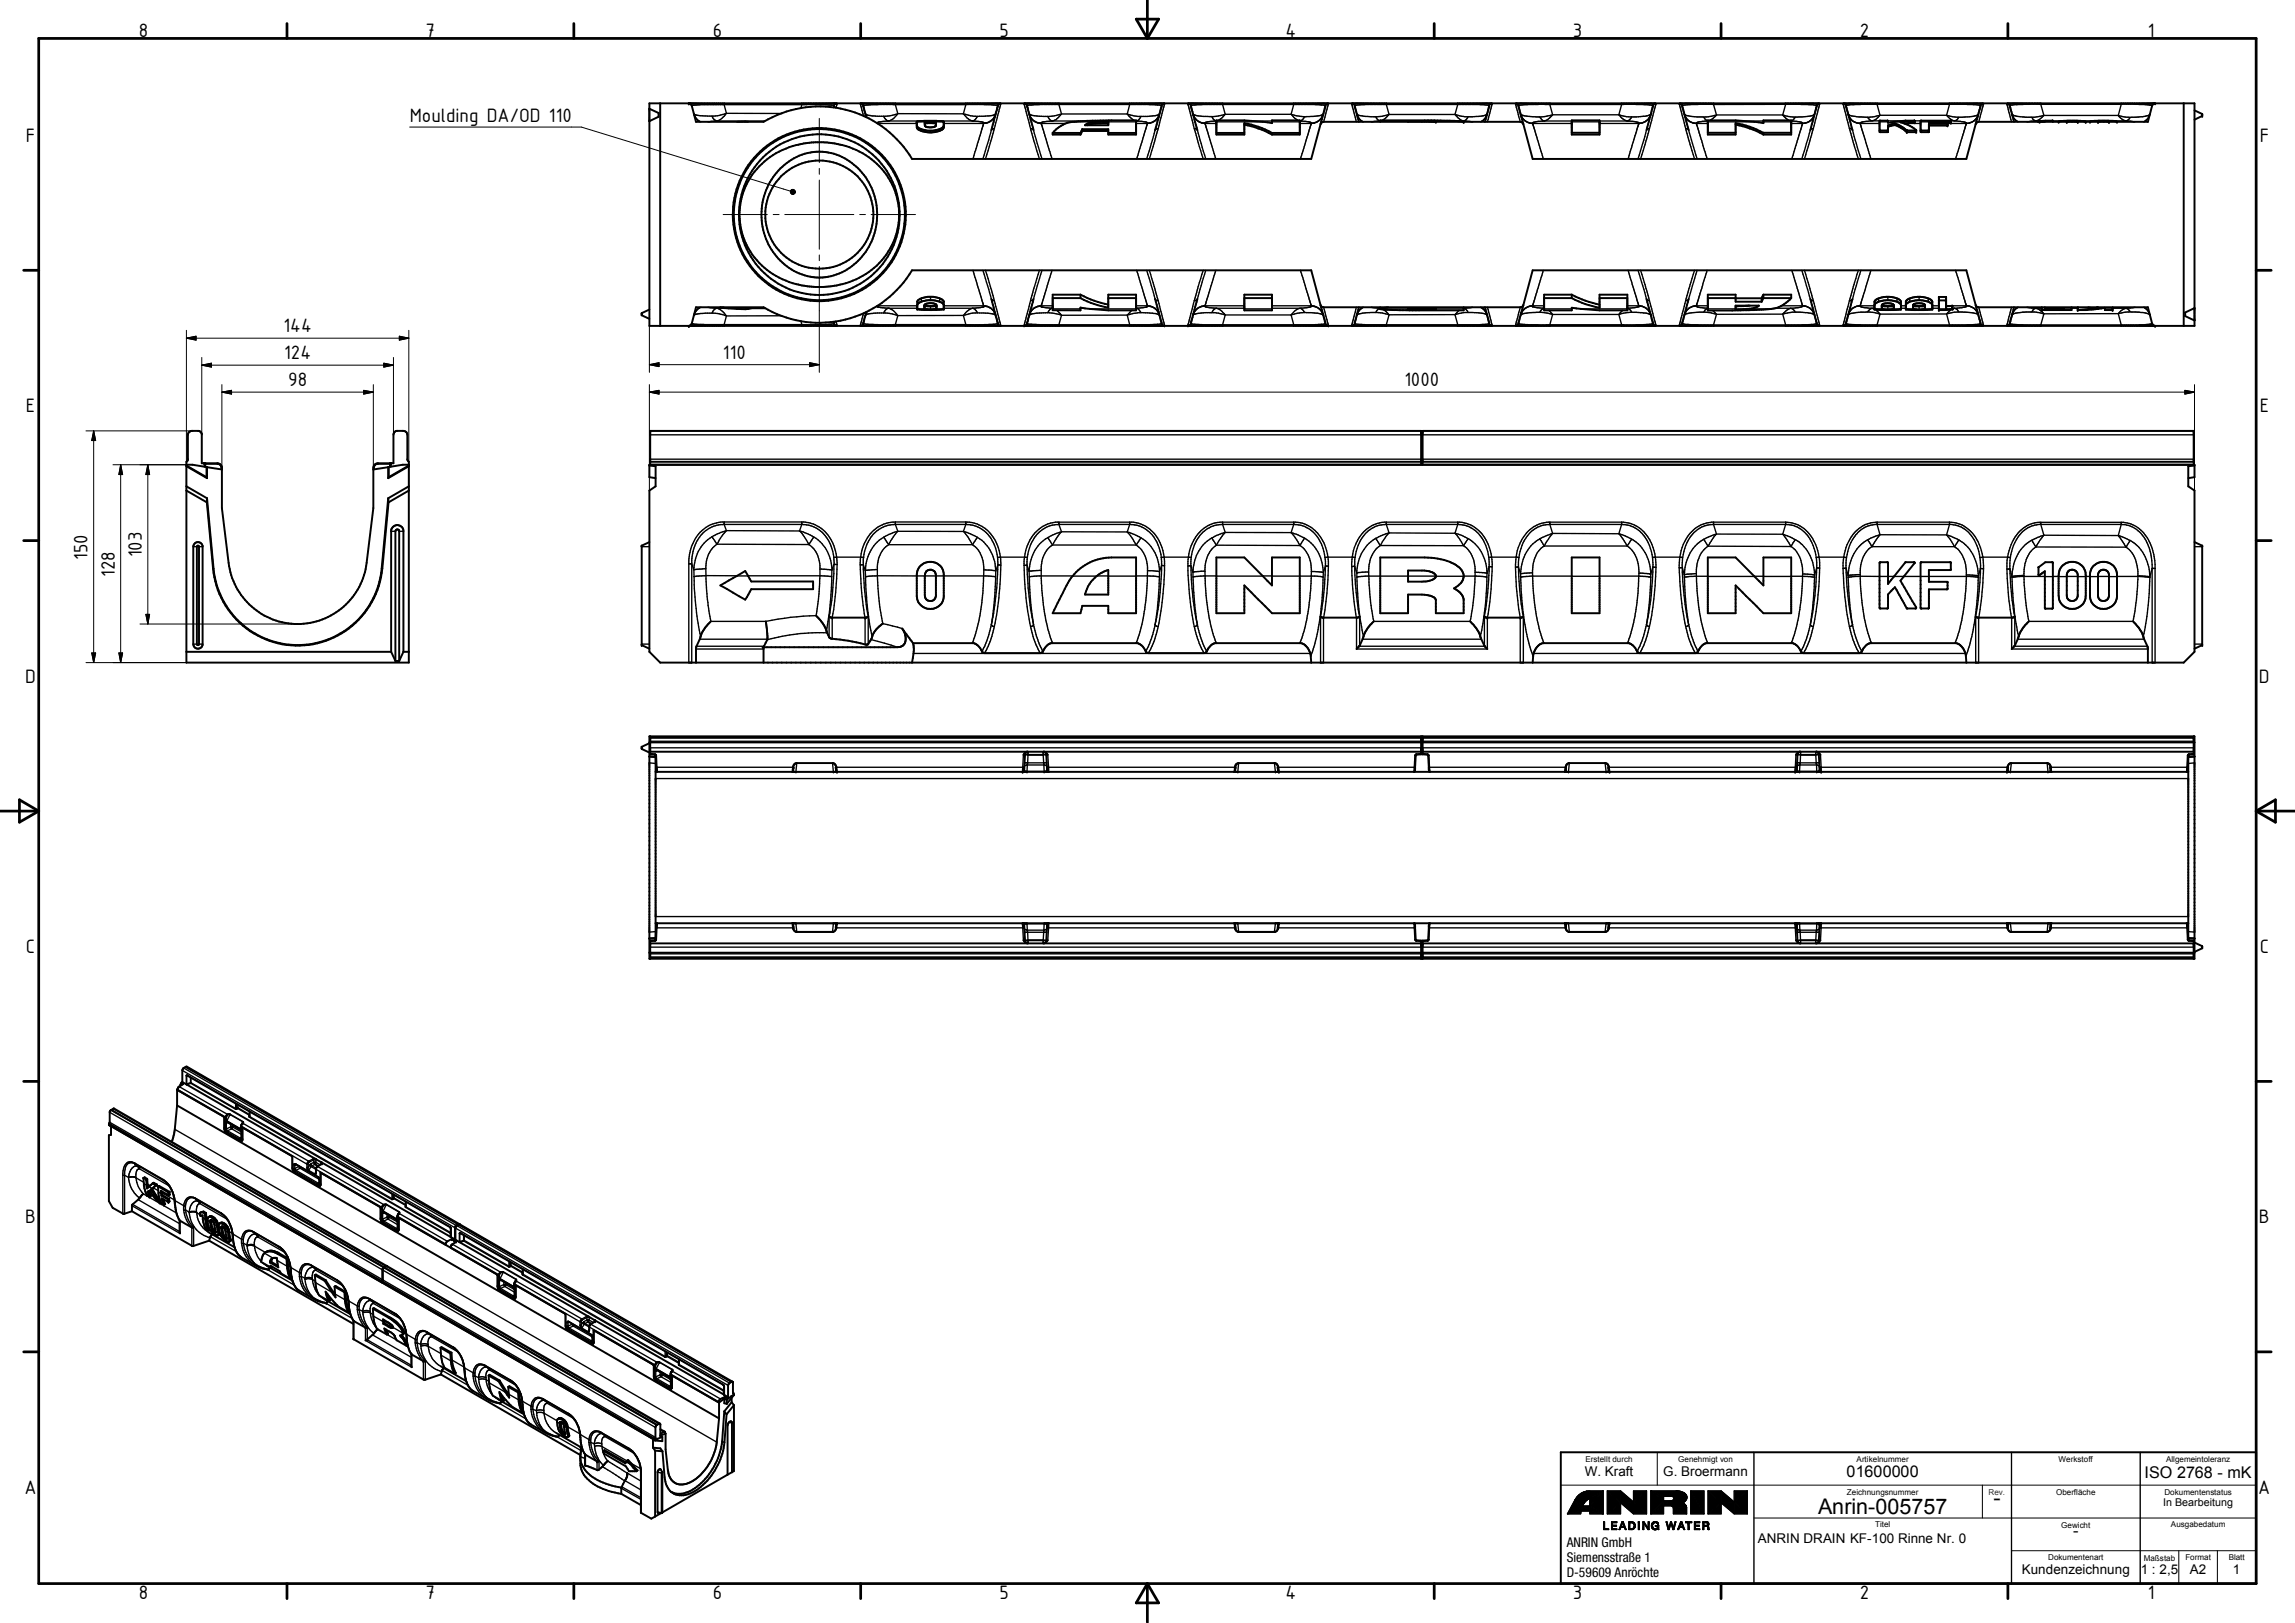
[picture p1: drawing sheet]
<svg xmlns="http://www.w3.org/2000/svg" width="594mm" height="420mm" viewBox="0 0 594 420" stroke-linecap="round" stroke-linejoin="round" font-family="sans-serif">
<defs><g id="words">
<g font-size="5.6">
<text x="516" y="389.7">-</text>
<text x="470.6" y="392">Anrin-005757</text>
</g>
<g font-size="5.4">
<text x="36" y="9.6">8</text>
<text x="110.2" y="9.6">7</text>
<text x="184.5" y="9.6">6</text>
<text x="258.7" y="9.6">5</text>
<text x="332.7" y="9.6">4</text>
<text x="407.2" y="9.6">3</text>
<text x="481.4" y="9.6">2</text>
<text x="556" y="9.6">1</text>
<text x="106.1" y="31.7">Moulding DA/OD 110</text>
<text x="6.7" y="36.7">F</text>
<text x="585" y="36.7">F</text>
<text x="73.4" y="86">144</text>
<text x="73.6" y="93">124</text>
<text x="187.1" y="92.8">110</text>
<text x="74.6" y="100">98</text>
<text x="363.6" y="100">1000</text>
<text x="6.7" y="106.8">E</text>
<text x="585" y="106.8">E</text>
<text x="22.7" y="144.9" transform="rotate(-90 22.7 144.9)">150</text>
<text x="29.7" y="149.3" transform="rotate(-90 29.7 149.3)">128</text>
<text x="36.7" y="144.3" transform="rotate(-90 36.7 144.3)">103</text>
<text x="6.5" y="176.7">D</text>
<text x="584.7" y="176.7">D</text>
<text x="6.7" y="246.7">C</text>
<text x="585" y="246.7">C</text>
<text x="6.5" y="316.7">B</text>
<text x="584.7" y="316.7">B</text>
<text x="6.3" y="386.7">A</text>
<text x="584.6" y="386.7">A</text>
<text x="36" y="413.9">8</text>
<text x="110.2" y="413.9">7</text>
<text x="184.5" y="413.9">6</text>
<text x="258.7" y="413.9">5</text>
<text x="332.7" y="413.9">4</text>
<text x="407.2" y="413.9">3</text>
<text x="481.4" y="413.9">2</text>
<text x="556" y="413.9">1</text>
</g>
<g font-size="4.2">
<text x="478" y="382.5">01600000</text>
<text x="555.2" y="382.5">ISO 2768 - mK</text>
<text x="536.7" y="397.7">-</text>
</g>
<g font-size="3.5">
<text x="410.2" y="382">W. Kraft</text>
<text x="430.6" y="382">G. Broermann</text>
<text x="405.5" y="400.5">ANRIN GmbH</text>
<text x="455" y="399.5">ANRIN DRAIN KF-100 Rinne Nr. 0</text>
<text x="405.5" y="404.5">Siemensstraße 1</text>
<text x="523.4" y="407.5">Kundenzeichnung</text>
<text x="554.1" y="407.5">1 : 2,5</text>
<text x="566.9" y="407.5">A2</text>
<text x="578" y="407.5">1</text>
<text x="405.5" y="408.3">D-59609 Anröchte</text>
</g>
<text font-size="2.8" x="559.9" y="390">In Bearbeitung</text>
<g font-size="2.1">
<text x="410.4" y="378.5">Erstellt durch</text>
<text x="434.4" y="378.5">Genehmigt von</text>
<text x="480.6" y="378.5">Artikelnummer</text>
<text x="532.9" y="378.5">Werkstoff</text>
<text x="560.7" y="378.5">Allgemeintoleranz</text>
<text x="478.1" y="387">Zeichnungsnummer</text>
<text x="532.2" y="387">Oberfläche</text>
<text x="560.3" y="387">Dokumentenstatus</text>
<text x="485.4" y="395.4">Titel</text>
<text x="533.6" y="395.5">Gewicht</text>
<text x="562" y="395.4">Ausgabedatum</text>
<text x="530.2" y="403.9">Dokumentenart</text>
<text x="554.9" y="404">Maßstab</text>
<text x="565.7" y="403.9">Format</text>
<text x="576.9" y="403.9">Blatt</text>
</g>
<text font-size="2.1" fill="#262659" x="514.8" y="387">Rev.</text>
</g></defs>
<g fill="none" stroke="#000" stroke-width=".51">
<path d="M168.1 26.8h400v57.6h-400zM168.1 28.2l2.4 1.1v.9l-2.4 1.2M170.9 26.8v57.6M178.3 26.8l.6 .2 .2 .3 1.1 4.2h17.4a28 28 0 0 1 38.5 9.6h103.3l3.7-13.7M190.8 31.5h2.8M215.9 27.4l-.1 .4M223.5 27.4l.7 3M237.3 31.5l1.9-.2 4.9 .1 .2 .1v1.5a4 4 0 0 1-3.8 1.3l-.6-.1a3.3 3.3 0 0 1-2.6-1.2zM237.3 32.6a4 4 0 0 0 2.9 1.2h1.3l1.7-.4M239.4 31.5h2.9v1a2.77 2.77 0 0 1-2.6 .3l-.3-.3zM239.4 31.9h.1M239.4 31.9v.1"/>
<path d="M239.5 31.5h-.1M239.5 31.9h2.8M242.2 31.5h.1M243.2 33.4v.5M244.3 32.6l-.2 .3-.9 .5M258.3 27.4l-1.7 6.3M265.8 27.4l1.7 6.3M272.5 34.4v.4h7.2M272.5 34.4h7.2M279.7 34.4v.4M280.2 33.4h6.7v1.4h7.2v-3.6h-7.1a58.3 58.3 0 0 0-10.9 .7l-1.9 1-1.7 1.5M280.2 33.4l-.5 1"/>
<path d="M280.2 33.4v.5M280.2 33.9h6.7M280.2 33.9l-.5 .9M280.9 32.4a3.8 3.8 0 0 1 3-.9l3-.1v1zM286.9 34.4h7.2M286.9 31.8l-3.7 .2-1.8 .4M300.7 27.4l-1.7 6.3M308.3 27.4l1.7 6.3M314.9 34.4h7.2M322.1 32.3a27.3 27.3 0 0 1 7.2 2.5M329.3 34.4a22.2 22.2 0 0 0-7.2-2.5v2.9h-7.2v-3.6a65.5 65.5 0 0 1 14.4 .7v-.7h7.2v3.6h-7.2M329.3 34.4v.4"/>
<path d="M329.3 34.4h7.2M341.8 32.1l.2-.3 .6-.3h50.9l.4 .2 .4 .4M350.7 27.5l1 4M370.5 31.5h-6M371.4 31.5h.2M378.7 31.5l-7.4-.3h-14v.3M378.8 31.5h.1M385.5 27.5l-1.1 4M393.1 27.5l1.2 4.6M406.9 31.2h7.2v3.6h-7.2zM406.9 34.4h7.2M427.9 27.5l-1.7 6.2"/>
<path d="M435.5 27.5l1.6 6.2M442.1 34.4h7.2M449.3 32.3a26.9 26.9 0 0 1 7.2 2.5M456.5 34.4a23.3 23.3 0 0 0-7.2-2.5v2.9h-7.2v-3.6a64 64 0 0 1 14.4 .7v-.7h7.2v3.6h-7.2M456.5 34.4v.4M456.5 34.4h7.2M470.3 27.5l-1.7 6.2M477.9 27.5l1.6 6.2M486.5 33.7h2.2M490.5 32l-1.8 .4-.1 1.8h-2l-.1-2.9 2.2-.1v.6a30.6 30.6 0 0 1 6.9-.5v.4l-2.7 .3M490.5 32l2 .9 1.1 .8M490.5 32v.4"/>
<path d="M490.5 32.4l2 .9 1.1 .9M490.5 32.4l-1.8 .4M493.6 33.7h.1M493.6 33.7v.5M495.5 31.3l-3.6 .4 2.1 .7 2 1.3-.1 .5h-2.3M496 33.7l-2.4 .1M497.2 33.7h2.1M504.1 32.5h-.1M504.1 32h.1M504.1 31.8h.9v-.6h-7.8v2.9l2.1 .1v-2.1l4.8-.1M505 31.4h-5.7v.3h4.8v.8h-4.8M512.6 27.5l-3.6 13.6h-112.3l-2.4-9"/>
<path d="M520.3 27.5l1 4M527.7 31.5v-.1l1.8-.2h1.9v.3M528.3 31.5h-.3M528.9 31.5h.4M532.9 31.5h.1M533 31.5l1.2-.2 3.5-.1 2.2 .3M535 31.5h.1M535.1 31.5h2.6M537.8 31.5h.1M541 31.5h.1M541.1 31.5l2.1-.3 3.7 .1 1.1 .2M543.1 31.5h.1"/>
<path d="M543.2 31.5h2.6M545.9 31.5h.1M548 31.5h.1M557.9 26.8l-.6 .2-.2 .3-1.1 4.2h-43.8l-.6 .3-.2 .3M565.3 26.8v57.6M568.1 28.6l2 .9v.5l-2 1M196.5 43.1a22.2 22.2 0 0 1 18.1-6.1 19.4 19.4 0 0 1 18.1 17 18 18 0 0 1-4.4 13.4 22.3 22.3 0 0 1-23.1 5.9 18.5 18.5 0 0 1-12.8-23.7 18.3 18.3 0 0 1 4.1-6.5zM202 43.6a13.8 13.8 0 0 1 20.7 .6 16.7 16.7 0 0 1-7.6 27.3 14.7 14.7 0 0 1-16.5-8.9 17 17 0 0 1 3.4-19zM186.5 79.6l4.2 .4a9.2 9.2 0 0 0 3.8-.2h3.6M186.5 79.5v.1M187.3 79.5l-.8 .1M237.4 78.9l.3-.3 .8-.5 1.7-.4h1.3l1.5 .3 .7 .3 .6 .6"/>
<path d="M237.7 77.7l1-.6 1.5-.3h1.3l1.2 .3a2.06 2.06 0 0 1 1.6 1v1.9l-3.1 .3-2.7-.1-1.1-.2v-1.9zM239.3 79.2h.1M239.3 80h.1M239.3 79.2h3.1M239.3 78.9l1-.4a2.36 2.36 0 0 1 2.1 .4v1.1l-1 .1-2.1-.1zM256.6 77.4l1.7 6.3M267.5 77.4l-1.7 6.3M272.5 77.2h7.2M279.7 76.3h-7.2v4h7.2v-.7a65.5 65.5 0 0 0 14.4 .7v-4h-7.2v3.3l-4.5-1.2-2.7-1.2M279.7 76.3v.9M279.7 76.3a24.9 24.9 0 0 0 7.2 2.5M286.9 77.2h7.2"/>
<path d="M299 77.4l1.7 6.3M310 77.4l-1.7 6.3M322.1 76.3h7.2v4h-7.2zM322.1 77.2h7.2M341.8 79l-2.4-9h-103.3a28 28 0 0 1-38.5 9.5h-17.4l-1.1 4.3-.2 .3-.6 .3M341.8 79l.6 .5h51.3l.6-.5M341.8 79l1.3 4.7M351.7 79.5l-1 4.2M357.3 79.5v.5l.9 .1 6.6 .2h14.1v-.8M357.4 79.9h.1M359.3 79.5l-2 .4M364.5 80l7.2-.2v.3z"/>
<path d="M364.5 80h.1M384.4 79.5l1.1 4.2M394.3 79l-1.2 4.7M394.3 79l2.4-9h112.3l2.4 9M399.7 77.2h7.2M406.9 76.3v.9M406.9 76.3h-7.2v4h7.2v-.6a75.9 75.9 0 0 0 14.4 .6v-4h-7.2v3.4l-3.7-1-3.5-1.5M406.9 76.3l3.5 1.6 3.7 1M414.1 77.2h7.2M426.2 77.4l1.7 6.3M437.1 77.4l-1.6 6.2M442.1 77.2h13.9"/>
<path d="M449.3 79.1h6a10.5 10.5 0 0 1-5.6 1h-.4zM452 79.2l-2.7 .1M452.7 79.1l-.4 .1M455.3 79.1l-.1 .1M456 77.2v.9M456.5 76.3v.9M456.5 76.3h7.2v.9M456.5 77.2h7.2M456.5 77.2l-.5 .9M456.5 76.3l-.5 .9M463.7 77.2a8.6 8.6 0 0 1-7.1 2.9l-14.5 .3v-4.1h7.2v1.8h6.7M468.6 77.4l1.7 6.2"/>
<path d="M479.5 77.4l-1.6 6.2M485.2 80h.1M485.3 78.8a5.9 5.9 0 0 1 6.7 0l.1 .1M485.3 78.9l-.1 .1M485.3 77.9a6 6 0 0 1 6.6-.2l.2 .4v1.9l-1.9 .3h-3l-1.9-.2zM487.1 79.2h3.1M487.3 78.8l1.4-.3 1.1 .2 .4 .3v1h-3.1v-1zM490.1 79.2h.1M493.3 78.9a4.2 4.2 0 0 1 4.1-1.1l1.7 .3 .7 .3 .4 .5M493.6 77.7a6 6 0 0 1 6.5 .2l.1 2.1-1.9 .3h-3.1l-1.9-.3v-1.9zM495.2 79.2h3.1M495.2 78.9a2.95 2.95 0 0 1 3.1 0v1.1l-1.1 .1-2-.1z"/>
<path d="M501.9 77.8h1.9M505.3 79.2h.2v.9l-3.6 .2v-3.4h1.9v3.2l1.7-.1M505.3 79.2l-1.5 .1M505.3 79.2v.8M511.4 79l.6 .5h44l1.1 4.3 .2 .3 .6 .3M511.4 79l1.2 4.6M521.3 79.5l-1 4.1M528.5 79.5v.8h7.7v-.8M529.3 79.5v.3h4.9v.3h-5.7M537.8 79.5v.8h2.3l4.8-.6v.6h2v-.8M537.9 79.5v.8l3.7-.5-1-.3M542.8 79.5l.1 .1"/>
<path d="M542.9 79.5v.1M543.1 79.5l-.2 .1M568.1 79.8l-2.5 1.1v.9l2.5 1.2M168.1 80.1l-2 1v.5l2 .9M215.8 83.3l.1 .4M224.2 80.8l-.7 2.9M48.9 111.9l.6-.4h2l.6 .6 .1 7.8 4.3 .1 .5 .2 .4 .7v10.6l1.8 14.2a18 18 0 0 0 17.8 15.8 18 18 0 0 0 17.9-15.8l1.7-14.2 .1-10.6 .2-.5 .7-.4 4.2-.1 .1-7.6 .2-.4 .5-.4h2l.6 .4 .2 .7v6.4l.4 .5v52h-57.5v-52l.3-.5v-6.4zM52.7 119.9l.3 .2v.7M101.4 119.9l-.2 .2v.7M168.3 119.5h199.6M368.3 119.5h199.6M48.3 120.3h1.5l3.7 .6"/>
<path d="M48.3 127l5.2 3M48.3 120.7l5.3 3.1M48.3 120.5l5.2 3M48.3 125.9l5.3 3.1M53.5 120.9h.1M53.5 123.5l.1 .3M53.5 120.9v2.6M53.5 130l1.7 17.2a22 22 0 0 0 21.9 19.9 22 22 0 0 0 21.9-19.9l1.6-17.2M53.6 120.9l3.8 .6M53.6 120.9v2.9M53.6 129l1.7 18.2a21.9 21.9 0 0 0 21.7 19.8 21.9 21.9 0 0 0 21.8-19.8l1.7-18.2M53.6 129l-.1 1"/>
<path d="M100.5 120.9l-3.9 .6M100.5 129l.1 1M100.5 120.9v2.9M100.6 120.9h-.1M100.6 123.5l-.1 .3M100.6 120.9v2.6M105.8 120.3h-1.5l-3.7 .6M105.8 127l-5.2 3M105.8 125.9l-5.3 3.1M105.8 120.7l-5.3 3.1M105.8 120.5l-5.2 3M168.1 120.5l1.6 .2v5.2l-1.6 1.1v41.7l2.8 2.8h394.4l2.8-2.8v-41.7l-1.6-1.1v-5.2l1.6-.2"/>
<path d="M168.3 120.3v-8.8h199.6v8.8M169.7 123.8l-1.6-.3v-3.2h400v3.2l-1.6 .3M368.3 120.3v-8.8h199.6v8.8M50.5 140.6a1.25 1.25 0 0 1 1.9 .7v25.7a1.23 1.23 0 0 1-1.3 .9 1.23 1.23 0 0 1-1.1-1.1v-25.3zM51 141.4l.3-.1 .2 .2v25.3l-.2 .2-.3-.2zM168.1 140.3l-2 1v25.7l2 .9M186.5 151.6l6.4-3.8 1.6 2.7h16v2h-16l-1.6 2.7zM211.2 159.4l2 2.4 1.4 3.2 .8 .4a46.2 46.2 0 0 1 8.7 1.5l.6-.1 1.7-3.4 1.2-1.3 1-.6M214.6 159.7l.6 .2h9l.5-.2M238.2 146.6a3.5 3.5 0 0 1 3.7-1 3.5 3.5 0 0 1 2.4 3v5.9a3.5 3.5 0 0 1-3.5 3.1 3.5 3.5 0 0 1-3.5-3.1v-5.9l.1-.7zM239.7 148a1.46 1.46 0 0 1 1.6-.4 1.46 1.46 0 0 1 1 1.3v5.3a1.44 1.44 0 0 1-1.6 1.4 1.44 1.44 0 0 1-1.3-1.6v-4.9zM278.6 148.1a13 13 0 0 1 9.1-3.8h6.4v14.4h-7.2v-1.9h-6.7l-.5 1.9h-7.2l1.7-3.5a27.1 27.1 0 0 1 4.4-7.1z"/>
<path d="M282.9 150.1a7.9 7.9 0 0 1 4-2.5v6.3h-6v-.2a7.8 7.8 0 0 1 2-3.6zM314.9 144.3h7.2l7.2 7.3v-7.3h7.2v14.4h-7.2l-7.2-7.1v7.1h-7.2zM341.8 159.7l.5 .2h9.1l.6-.2M357.3 144.3h11.5a14.5 14.5 0 0 1 8.3 2.2 2.89 2.89 0 0 1 1.8 2.5 2.89 2.89 0 0 1-1.5 2.7l-1 .6a4.3 4.3 0 0 1 2.4 2.6l.1 3.8h-7.2v-3.3a2.42 2.42 0 0 0-2.3-1.3l-4.9-.2v4.8h-7.2zM364.5 147.7l4.8 .1a2.66 2.66 0 0 1 2.4 1.3 1.93 1.93 0 0 1-2.1 1.4l-5.1 .1zM384.3 159.7l.5 .2h9l.5-.2M394.3 159.7h.1M406.9 144.3h7.2v14.4h-7.2zM442.1 144.3h7.2l7.2 7.3v-7.3h7.2v14.4h-7.2l-7.2-7.1v7.1h-7.2zM488.6 157.5h-1.9l-.2-.1v-11.7l.2-.2h1.9l.1 .2v5.5l4.6-5.7 2.3 .2-3.7 4.6 4.1 6.9-.1 .3h-2.3M488.6 157.5h.1M488.7 157.4v-3.5l1.8-1.9 3.1 5.4"/>
<path d="M493.6 157.4v.1M497.2 157.4v.1M504.9 145.6v2h-5.6v3h4.8v1.8l-4.8 .2v4.8l-2.1 .1M504.9 145.6l-7.6-.1-.1 .2v11.7M504.9 145.6l.1 .1M511.4 159.7h.1M511.5 159.7l.4 .2h9.1l.5-.2M527.7 148.9h.1M531.4 145.6v11.8l-.2 .2-1.9-.1v-9.6l-1.5 1M531.4 145.7l-.2-.2h-1.7l-1.8 1.3v2.1M533.7 146.6a3.5 3.5 0 0 1 3.9-.9 3.5 3.5 0 0 1 2.3 3.3v5.1a3.5 3.5 0 0 1-3.5 3.5 3.5 3.5 0 0 1-3.5-3.5v-5.1l.2-1.4zM535.3 148a1.46 1.46 0 0 1 1.5-.4 1.46 1.46 0 0 1 1 1.2v5.5a1.42 1.42 0 0 1-1.4 1.3 1.42 1.42 0 0 1-1.4-1.3v-5.5z"/>
<path d="M541.8 146.6a3.6 3.6 0 0 1 3.8-1 3.6 3.6 0 0 1 2.4 3v5.9a3.5 3.5 0 0 1-3.5 3.1 3.5 3.5 0 0 1-3.5-3.1v-5.9l.4-1.4zM543.4 148a1.44 1.44 0 0 1 1.5-.4 1.44 1.44 0 0 1 1 1.2v5.5a1.42 1.42 0 0 1-1.4 1.3 1.42 1.42 0 0 1-1.4-1.3v-5.5zM568.1 140.3l2 1v25.7l-2 .9M48.3 168.7h53M51.5 166.9h-.1M101.3 168.7v-31.5a1.61 1.61 0 0 1 1.5-1.3 1.61 1.61 0 0 1 1.6 1.3v31.5M101.3 168.7l1.1 2.4M102.4 171.1h.9M102.4 171.1v-33.6l.1-.3 .3-.1 .4 .1 .1 .3v33.6M104.4 168.7l-1.1 2.4M104.4 168.7h1.4M184 160.9l-1.4 1.5-.9 1.3-.5 1.7-.9 1.9-.1 4.2"/>
<path d="M197.4 167.6l.2 .3v3.6M198.2 160.9l.3 2.5a4.9 4.9 0 0 1-.8 3.9l-.3 .3M236.3 166.5h15.8a4.2 4.2 0 0 1 2.3 2.4l.5 .2h14.4l.5-.2a4 4 0 0 1 2.3-2.4h22.4l1.1 .6 .9 1.3a.72 .72 0 0 0 .8 .7h14.4a.91 .91 0 0 0 .9-.9l.8-1.1 1.1-.6h22.2a3.4 3.4 0 0 1 2.6 3.3l.1 1.7M236.3 166.5l-2.8-3.8a3.2 3.2 0 0 1 .2 4.5l-1.4 .4h-34.9M236.3 166.5a9.3 9.3 0 0 1-.2 5M355.6 160.9a9.4 9.4 0 0 0-2.9 4.6l-.7 1.7-.9 .8M380.5 160.9a9.4 9.4 0 0 1 2.9 4.6l.9 1.8 .7 .7M396.7 171.5l.2-1.7a3.8 3.8 0 0 1 2.6-3.3h22.2a5.1 5.1 0 0 1 2.3 2.5l14.9 .1 .5-.2a4 4 0 0 1 2.3-2.4h22.4l1.1 .6 1 1.6 .6 .4h14.5a.91 .91 0 0 0 .9-.9l.8-1.1 1.1-.6h22.2a3.7 3.7 0 0 1 2.6 3.3l.1 1.7M525.2 160.9a9.4 9.4 0 0 0-2.9 4.6l-.8 1.7-.8 .8M552.1 160.9a8.1 8.1 0 0 1 2.9 4.6l1 2.1v3.9M168.1 190.6h400v57.6h-400zM168.1 195.8l1.6 .2v46.9l-1.6 .1"/>
<path d="M168.1 192.4l-2 .9v.6l2 .9M168.1 192.2h400M168.1 195.9l1.5 .1M168.3 190.6v4.7l1.2 .1 .2 .2 .2 4 .2 .2M168.3 194.6h199.6M168.3 191h199.6M169.7 199.8h396.8M205.4 198.6l-.1 1-.2 .2M216.4 198.6v1l.3 .2M265.8 194.6l-.9 .8M265.9 194.6l-.6 .6-.2 4.4-.4 .2M266.1 195.4h3.9"/>
<path d="M270.2 194.6l.6 .6 .3 4.2 .4 .4M270.3 194.6l.9 .8M319.8 198.6l-.1 1-.2 .2M330.7 198.6l.3 1.2M367.9 190.6v4.7l-1.4 .2-.2 3.8-.3 .5M368.3 190.6v4.7l1.2 .1 .2 .2 .2 4.1 .2 .1M368.3 194.6h199.6M368.3 191h199.6M405.4 198.6l-.1 1-.2 .2M416.3 198.6l.1 1 .2 .2M465.8 194.6l-.9 .8M465.9 194.6l-.6 .6-.2 4.4-.4 .2"/>
<path d="M466.1 195.4h3.9M470.2 194.6l.2 .1M470.3 194.6l.5 .6 .2 4.2 .4 .4M470.5 194.7l.7 .7M519.8 198.6l-.3 1.2M530.7 198.6l.2 1.1 .2 .1M567.9 190.6v4.7l-1.3 .1-.1 .2-.3 4-.2 .2M568.1 195.8l-1.6 .2v46.9l1.6 .1M568.1 195.9l-1.5 .1M169.7 239h396.8M170 239l-.4 4.4M205.2 239l.2 1.2"/>
<path d="M216.6 239l-.2 1.2M264.7 239l.4 .3 .2 4.3 .3 .4 .5 .2M271.5 239l-.4 .4-.3 4.1-.1 .3-.5 .4M319.6 239l.2 1.2M331 239l-.3 1.2M366.2 239l.3 4.3 1.4 .2v4.7M370 239l-.3 4.2-.2 .2-1.2 .1v4.7M405.2 239l.2 1.2M416.6 239l-.3 1.2M464.7 239l.4 .3 .2 4.2 .4 .6M471.4 239l-.4 .4-.3 4.4-.5 .4M519.5 239l.3 1.2"/>
<path d="M530.9 239l-.2 1.2M566.2 239l.3 4.2 .1 .2 1.3 .1v4.7M168.1 246.6h400M168.3 244.2h199.6M168.3 247.8h199.6M169.5 243.4l-1.2 .1v4.7M169.6 242.9h-1.5M169.6 243.4h-.1M264.9 243.4l.6 .6 .5 .2M266.1 243.4h3.9M271.2 243.4l-.5 .6-.7 .2M368.3 244.2h199.6"/>
<path d="M368.3 247.8h199.6M464.9 243.4l.5 .6 .7 .2M465.8 244.2h.2M466.1 243.4h3.9M471.2 243.4l-.5 .6-.7 .2M566.6 242.9h1.5M568.1 244l2 .9v.6l-2 .9M48 276.2l.4-.1 70.5 40.8M48 276.2l-.6 .4-.2 .5v3M48 276.2l70.6 40.7M48.5 278.4l68 39.3 .2 .2v2.1M28.2 290.9v.4l.5 .3v2.2l-.5 .1v17l1 1.8 2.7 1.5 2.3-.6"/>
<path d="M28.2 291.1l141.4 81.7M28.2 290.9l70.6 40.7M28.8 287.3l-.4 .5v2.7l-.2 .4M28.8 287.3l.8-.3 70.5 40.7M28.8 287.3l70.6 40.7M45.8 282.1l12.4 7.1v3.2l.1 .5 .4 .4 3.4 2h.4l.2-.4v-3.1l13 7.5v3.1l.2 .6 .3 .4 6.3 3.6h.3l.1-.4v-3.1l15.7 9.1v3.1l.3 .7 3.7 2.2h.4l.1-.2v-3.2l25.8 14.9 .1 3.6 .4 .4 3.6 2.1 .4-.3v-3.2l13 7.4v3.4l.4 .7 6.4 3.7 .3-.1 .1-.4v-3.1l15.7 9.1v3.3l.6 .8 3.7 2 .3-.4v-3.1l12.2 7.1M45.8 286.2l140.3 81M45.8 282.1v4.1M45.8 286.2l-.6 6.5-.8 2.9M46 282l-.2 .1M46.7 280.7l.3 .2M46.7 280.7v.4"/>
<path d="M47 280.5l-.3 .2M47.2 280.1l1.1 .6M47.2 280.1l-.2 .1v.4M47.4 280.6l-1.1 .7-.3 .9M48.3 280.7v.1M48.3 280.7l33.5 19.4M48.3 280.8h.2M58.7 290.4h.1M58.7 290.4l3.7 2.3 .1 2M62.9 290.7l-.4 .5-.1 .8M64.6 287.7v1.2M34.2 313.6l15.5 9 4.4-1.4"/>
<path d="M35 301.3l7.3 4.3a7.8 7.8 0 0 1 3 6.3 7.5 7.5 0 0 0 1.3 4.1l3 1.8M37.1 305l.4-.2 .6 .4M37.1 305h.1M37.1 305l.5 3.4a1.57 1.57 0 0 0 1.1 1.4M37.1 309.1l-2.9 2.9v1.6M37.2 305l.6 .4 .3 2.3 1.4-1.3M38.1 305.2l.2 2.2M38.1 305.2h.1M38.5 308.4l-.3 .1 .5 1.3M38.5 308.4l.3-.2 .8 1.3a3.5 3.5 0 0 0 1.7 1.8M38.5 308.4l.5 1.1-.3 .3M39.1 307.9l2.2 3.3"/>
<path d="M39.4 307.7l-.3 .2M39.4 307.7l2.1 3.2M39.5 306.4l.8 .5M39.5 306.4l.3-.2 .8 .5M40.3 306.9l-1.2 1M40.6 306.7l-1.2 1M40.6 306.7l-.3 .2M40.6 306.7h.1M40.9 307.1l.3-.1 2.7 1.5M40.9 307.1l.2 2.3a3 3 0 0 0 1.3 2.5h.1M40.9 307.1h.1M40.9 307.1l2.7 1.6 .1 .7"/>
<path d="M41.3 311.2v.1M41.3 311.2l.3-.1-.3 .2M41.8 309.5l1.7 1 .1 .7M41.9 308.5l.1 .9M42 309.4l1.7 1M42 309.4l-.2 .1M42.2 310.4l.5 1.3M42.7 311.7h.1M42.7 311.7l-.2 .2M43.6 311.2l-1.7-1 .6 1.7M43.7 309.4l-2.1-1.1 .2 1.2M43.7 310.4h.1"/>
<path d="M43.8 310.4l.1 .6M43.9 311h.1M43.9 308.5h.1M43.9 311l-.3 .2M43.9 308.5v.7M43.9 309.2v.1M43.9 309.3l-.2 .1M46.5 315.9l.1 3.4M49.6 317.8h.1M50.1 317.7l-.4 .1M50.6 310.3l6.7 3.9a8.2 8.2 0 0 1 3 6.3 6.1 6.1 0 0 0 2.2 5l3.6 2.1a6.1 6.1 0 0 0 3.4 1l.4-.4M51.8 313.9l.1 .8 .5-.1 .2 1.8 .6 1.8"/>
<path d="M52.4 313.8l-.6 .1M52.4 313.8l.6 .4 .4 3 .5 1.3M52.7 313.6l.6 .4M52.7 313.6l-.9 .3M52.7 313.6l-.3 .2M53.2 318.2h.1M53.3 318.2l.6 .3M53.3 314.1a8.2 8.2 0 0 0 .9 4.2l-.3 .2M53.3 314v.1M54.1 319.1l6.6 3.8M54.3 314.9l-.3 .2M54.3 314.9l.8 .1 .9 .8"/>
<path d="M54.3 314.9h.1M54.5 315.9l-.1 .5a2.84 2.84 0 0 0 1 2.6l.4 .1M54.5 315.8a1.31 1.31 0 0 1 1 1.6l.4 1.5M54.5 315.8v.1M54.7 315.8l.1 1.3a2.08 2.08 0 0 0 1.1 1.8M54.9 319.6l-.5 .7-.3 .9M55.7 316l.4 .9 .4 2.9M55.7 316l-.4-.4a.96 .96 0 0 0-1.5-.3 3.6 3.6 0 0 0 2.7 4.5M55.9 318.9v.1M55.9 319l-.1 .1M56 315.8l.4 .9 .4 2.3M56 315.8l-.3 .2"/>
<path d="M56.8 316.7a1.24 1.24 0 0 1 1.8 .5l.6 .9 .5 2.7v.4l-.4 .2M56.8 319l.1 .5-.4 .3M56.8 316.7h.1M56.8 316.7l-.2 .4 .2 1.9M57.1 316.7l.8 .3 .7 .7M57.6 317.5l-.1 .3a3.4 3.4 0 0 0 1 2.6l.2 .1M57.6 317.5l-.3 .1a3.8 3.8 0 0 0 .7 2.9l.7 .2M57.6 317.5a1.86 1.86 0 0 1 .9 2l.2 1M58.6 317.7l.4 .9 .4 2.8a1.41 1.41 0 0 1-1.5-.7l-.9-1-.2-.7M58.8 317.5l-.2 .2M65.5 318.9l7.1 4.1a6 6 0 0 1 1.9 2.4l.7 2.9a7.6 7.6 0 0 0 2.1 5.7l4.9 2.8 2.2 .6 .5-.6M76.4 301.4l5.9 3.3 .3 .5v1.2"/>
<path d="M81.1 300l.7 .1M81.5 301.4l.8 .5M81.8 300.1l1.4 .8M81.8 302.4h.1M81.8 302.4l-.1 1.4M83.2 300.9l33.5 19.4M83.2 300.9l.1 .4M83.3 301.2l-1.5 1.2M99.1 313.8l3.7 2.1 .1 2.2M103.4 314l-.5 .7v.6M105 311.1v1.2M118.6 316.9l-.6 .4-.2 .4v3.1"/>
<path d="M118.6 316.9h.4M118.7 317l-.6 .4-.2 .5v3M118.7 317l70.7 40.8M119 316.9l-.3 .1M119 316.9l70.6 40.8M119.2 319.3h.1M119.3 319.3l67.9 39.2 .2 .3v2M54.1 321.2l37.4 21.5M58.7 320.7h.1M58.7 320.5v.2M68.7 324.2l1-.3 1.2 .2 3.3 1.8M68.7 324.2a2.95 2.95 0 0 0-1.1 2.3v.2l2.6 1.5"/>
<path d="M69.1 327.7l6.6 3.8M69.1 324l-.4 .2M69.2 324a3.6 3.6 0 0 1 3 .4l2.2 1.3M69.9 326.9a1.22 1.22 0 0 1 1.8-1.2l.2 2M69.9 326.9l2.1 1.2-.1-.4M70.2 328.2l-.2-.5 2.4 1.4 .3 .5 2.6 1.5M70.2 326.7l-.3 .2M70.2 326.7l1.7 1M70.5 327.9l-.3 .3M70.6 325.7l-.3 .4-.1 .6M74.2 325.9l.1 1.9a6.9 6.9 0 0 0 1 3.3M74.4 325.7l-.2 .2"/>
<path d="M74.4 325.7l.4 3.2 .7 1.9M75.6 331l-.3 .1M80.5 327.6l6.8 3.9a8.2 8.2 0 0 1 3 6.8 8.2 8.2 0 0 0 1.3 3.7M81.5 330.1l.3-.2 2.5 1.5M81.5 330.1l2.6 1.5M81.5 330.1l.3 3.3 .6 1.6 .2 .4 2.6 1.4M84.1 331.6l2.8 4.3-.3-2.8M84.1 336.4l6.6 3.8M84.3 331.4l2.4 3.8M84.3 331.4l-.2 .2M84.7 335l.8 1.6-.3 .2M85.2 336.8l-.9-2.4 1.6 2a12 12 0 0 0 4.3 3.4"/>
<path d="M86.6 333.1l.3-.2 2.5 1.5M86.6 333.1l2.5 1.4M89.1 334.5l.5 3.7 .6 1.6M89.4 334.4l-.3 .1M89.4 334.4l.3 2.8 .8 2.2M90.5 339.6l-.3 .2M95.4 336.2l6.8 3.9a6.7 6.7 0 0 1 2.7 3.7l.2 1.2a11.5 11.5 0 0 0 1.5 5.6l3 1.8 .5-.1M96.5 338.8l4.4 2.5a7.4 7.4 0 0 1 3.4 3.7l-.1 .4-.2 .3h-.5l.9 1.1 .8 1.6M96.5 338.8l.3-.2 5.6 3.5a4.7 4.7 0 0 1 2.2 3l-.6 .6M96.5 338.8l.1 1.9a6.9 6.9 0 0 0 1 3.3l2.6 1.5M98.8 331.6v.4M99 331.7v.3l70.5 40.8"/>
<path d="M99 331.7l70.5 40.8M99.4 328l-.4 .6v2.7l-.2 .3M99.5 328.1l-.4 .6-.1 3M99.5 328.1l70.6 40.8M100.1 327.7l70.8 40.9M100.1 327.7l-.7 .3M100.2 327.8l-.7 .3M116.6 320v.1M116.6 320.2l.1 .1M116.6 320.1v.1M116.7 320.3l1.1 .5M117.8 320.8l-.3 .3v.3"/>
<path d="M117.9 320.9l-.2 .2v.3M117.9 320.9l1 .7M118.1 321.4l-1.3 .9-.1 .7M118.9 321.6h.3M118.9 321.6l33.6 19.3M129.4 331.3h.1M129.4 331.3l3.6 2 .2 .5-.1 1.7M133.6 331.5l-.4 .5-.1 .8M135.3 328.5v1.2M91.5 341.8v4.9l18.1 10.4 .5 .1 4-1.4M91.6 342h.1M91.6 342l3 1.7h.5"/>
<path d="M97.8 344.1l-1.2 1.3-2 1.6M99.1 341.5l2 1.3 .5 .5 .1 .4h-.6l-1.9-1zM99.4 341.8l.1 .7M99.5 342.5l-.3 .2M99.5 342.5l2.2 1.1M99.9 344.2l.6 1.1-.3 .2M100.2 345.5l-.7-1.6 2.3 1.5 .9 1.6 2.5 1.4M103.9 345.7l.9 1 .6 1.4M105.5 348.3l-.3 .1M106.5 350.5l.1 3.4M110.4 344.8l6.8 4a7.5 7.5 0 0 1 3.1 6.5l.3 2.2M114 348.9l.2 2.4 .7 2.5 .2 .3 2.6 1.5"/>
<path d="M114 348.9l2.6 1.5M114 348.9l.3-.2 2.6 1.5M114.1 353.7l6.5 3.8M114.1 355.8l36.1 20.9M114.9 354.2l-.4 .4-.4 1.2M116.6 350.4l.4 3.7 .7 1.5M116.9 350.2l-.3 .2M116.9 350.2l.3 3.3 .8 1.9-.3 .2M120.6 357.5a4.5 4.5 0 0 0 1.9 2.6l3.6 2.1a7.5 7.5 0 0 0 3.4 1l.4-.4M125.3 353.5l6.9 3.9a5.3 5.3 0 0 1 2 2.3 14.9 14.9 0 0 1 1.3 5.7l.3 1a4 4 0 0 0 1.6 2.4l4.1 2.3 1.5 .6 1.5 .2M126.5 356.1l.2 2.8 .7 2.1 .2 .3 2.5 1.5M126.5 356.1l2.5 1.4"/>
<path d="M126.5 356.1l.2-.2 2.6 1.5M129 357.5l2.8 4.3-.2-2.8M129.3 357.4l-.3 .1M129.3 357.4l2.4 3.7M131.6 359l2.5 1.5M131.6 359l.3-.1 2.5 1.4M147.1 342.2l5.9 3.4M151.8 340.8l.7 .1M152.2 342.2l.8 .5M152.5 340.9l1.4 .9M153 345.6h.1M153.1 345.6l.2 .3v1.3"/>
<path d="M153.9 341.8l33.5 19.3M153.9 341.8l.1 .3M154 342.1l-1.4 1-.2 1.5M169.8 354.6l3.6 2.1 .2 .5v1.7M173.6 358.8v.1M173.9 355l-.3 .5v.7M173.9 355h.1M174.1 354.8l-.1 .2M175.8 351.9v1.2M189.4 357.8l-.7 .3-.2 .5v3.1M189.4 357.8h.3v2.7l.2 .2M129.1 362.3l6.5 3.8"/>
<path d="M129.7 361l.8 1.6-.4 .2M130.1 362.8l-.5-1.1-.3-1.4 2 2.6a10.3 10.3 0 0 0 3.9 2.9M134.1 360.5l.3 3.3 .8 2M134.4 360.3l.4 3.6 .7 1.5M134.4 360.3l-.3 .2M135.5 365.5l-.3 .3M140.2 362.1l7 4a7.5 7.5 0 0 1 3 6.6 6.8 6.8 0 0 0 1.3 3.9l3.1 1.7h.5M144.1 371l6.2 3.6M144.4 367.3a1.84 1.84 0 0 1 2.2 1.8l.5 2.6-.2 .3M144.4 367.3a3.4 3.4 0 0 0 .3 3.1l1.3 1.3 .9 .3M144.4 367.3l.9-.2 .7 .4 .5 .6M144.5 371.9h.1"/>
<path d="M144.9 371.5l-.4 .4M145.2 368.1v.1a2.94 2.94 0 0 0 1.1 2.9M145.2 368.1l.3 .1a1.38 1.38 0 0 1 .5 1.4l.3 1.5M145.2 368.1h-.2a2.6 2.6 0 0 0 1.1 3.2l.2-.2M146.3 371.3h.1M146.5 368.1l.4 .9 .4 2.8M146.5 368.1l-.3 .2M147.3 371.8h.1M147.3 371.8l-.4 .2M150.2 377.6a7.9 7.9 0 0 0 5.9 6.2l2.3 .8 2.6 .5M150.3 374.6h.1M150.3 374.6v2a7.4 7.4 0 0 0 .4 4.3 11.1 11.1 0 0 0 7.7 5.3l2.4 .5"/>
<path d="M151.4 376.5v2.8l2.1 .8a1.5 1.5 0 0 0 1.4 .4l2.4-2.3M155.2 370.8l7.6 4.3a7.2 7.2 0 0 1 3.1 5.9v10.5l2.7 1.6 1-.5M156.2 375.6l5.7 3.2 .4-.7M156.2 375.6l.1 .7 5.7 3.3 .8 1.3h2M156.2 375.6l.3-.2 5.5 3.2M162.3 378.1l2.5 2.8M162.3 378.1l.3-.1 2.5 2.7-.3 .2M169 374.8l.6 .7M169 374.8l1.9 .1 .6 .8M169.5 372.5l.1 .4M169.6 375.5v17.1M169.6 372.9l-.6-.2v2.1"/>
<path d="M169.6 375.5l1.9 .2M170.1 368.9l-.4 .5-.2 3.1M170.1 372.5h.1M170.1 368.9l.6-.3 .2 .1v3.1l.3-.1M170.2 372.5l-.6 .3M170.9 370l1.2 .6 .2 .5M170.9 371.6l.3 .1M171.2 371.9l.2 .1M171.2 371.7v.3M171.4 372l-1.2 .5M171.4 372v1.1l-1.8-.2M172.3 371.1l-1.3 .5"/>
<path d="M186.1 363.1v4.1M186.1 367.2l-.9 8-1.1 2.9-1.1 1.8-1.5 1.8a6.5 6.5 0 0 1-6.5 2.3 4.2 4.2 0 0 1-2.1-3.4l-.6-5.4v-4.1M187.3 360.8l.1 .3M187.4 361.1l1.1 .6M187.5 362.1l-1.4 1M187.5 362.1l.6 .3M187.5 365.4l.6 .7M187.5 365.4l-.6 7.7a17 17 0 0 1-8.7 13.1 5.2 5.2 0 0 1-4.5 0M187.5 362.1v1.2l.6 .1M188.1 366.1l-.6 7.3a17.2 17.2 0 0 1-8.3 13 4.5 4.5 0 0 1-6.6-1.8l-.6-2.2-.5-6.7M188.1 362.4v1M188.5 361.7l-.3 .1v.4"/>
<path d="M189.4 361.4h.1M189.4 361.4l-1.3 1M189.4 361.9v1.1M189.4 363l.6 .8M189.4 363l-1.9 2.4M189.8 360.6l.1 .1M189.9 360.7l.1 .4M190 361.1l-1.9 2.3M190 363.8v17l-.5 .3M190 361.1l-.6 .3M190 363.8l-1.9 2.3M404 376h180v34h-180z"/>
<path d="M160.8 386.7l5.1 2.9M161 385.1l-.2 .2v1.4M162.3 381.3v1l-1.3 2.8M171.1 391.7l-1.5 .9M171.3 391.6v.1M171.4 381.2l-.1 10.5M171.4 381.2l-.1 .1v10.3M171.4 381.2l-.5-.9-.4 .2-.3 .6v10.3l.3 .3h.8M188.3 381.8l-16.9 9.7M189.5 381.1l-1.2 .7M189.5 381.1l-.1-13a.79 .79 0 0 0-.9 .1 .79 .79 0 0 0-.2 .9v12.7"/>
<circle cx="212.1" cy="55.5" r="14"/>
<circle cx="212.1" cy="55.6" r="20.8"/>
<circle cx="212.1" cy="55.5" r="22.4"/>
<circle cx="212.1" cy="55.6" r="22.2"/>
</g>
<g fill="none" stroke="#000" stroke-width=".35">
<path d="M179.7 29.6l.1 .4M180 30.2l.7 1 .7 .3M184.3 30.1l.5 .8 .8 .4M185.6 31.3l-2.3 .2M185.6 31.3h12.4M187.4 26.8l.6 2.5M188 29.3l-2.3 .7h-3.9a2.71 2.71 0 0 1-2.1-.5l.5 1.2 1 .8M188 29.3a4.1 4.1 0 0 1-2.4 2M188 29.3l14.2 .1M207.6 26.8l-.3 1.2M215.9 27.3l-2.1-.2h-4.6h-27.8l-2.3 .2M216.6 26.8h.1"/>
<path d="M216.6 26.8h-.4l-.3 .5M216.7 26.8l-.4 .1-.4 .5v-.1M216.7 26.8l-.3 1.1M222.7 26.8l.4 .1 .4 .5 .1-.1M222.7 26.8h.5l.4 .5M222.7 26.8h.1M222.7 26.8l.8 3.2M224.1 29.6v.3M224.3 30.1l.1 .3M226.9 31.8h.2M227.2 32h10.1M228.8 30.1l.4 .8 .8 .4"/>
<path d="M230 31.3l-2.5 .3-.4 .1v.2M230 31.3h8.7M231.8 26.8l.6 2.6M232.4 29.4l-.9 .3a13.7 13.7 0 0 1-5.3 .3l-1.5-.2-.7-.3 .4 .9M232.4 29.4l-1.2 1.3-1.2 .6M232.4 29.4l17 .1M237.3 31.5h2.1M238.4 33.4v.5M239.4 32h2.9M240.8 31.4v.4M240.8 33.8v.5M242.3 31.5h2"/>
<path d="M242.9 31.3h8.8M244.3 32h10.3M249.4 29.5l1.8 .5 1.8 .1M249.4 29.5a4.7 4.7 0 0 0 2.3 1.8M250 26.8v.3M250 27.1h-22.5l-3.9 .2M250 27.1h6.5l1.7 .2M250 27.1l-.6 2.4M251.7 31.3l2.9 .4M253 30.1l-.7 .9-.6 .3M254.6 32l-2.8 9.1M254.6 31.7l.1 .1"/>
<path d="M254.7 31.8h.1M254.7 31.8l-.1 .2M257.2 30.6l-1.3 1-1.2 .2M257.4 33.3l-.4 .1-.4 .3-2.2 7.4M257.4 33.3l-2.3 7.8M257.7 29.5l-1.4 .5-3.3 .1M257.7 29.6l-.8 1.4a3 3 0 0 1-2.3 1M257.7 29.5l-.3 .7M259 26.8h.1M259.1 26.8h-.5l-.4 .5M259.1 26.8l-.5 .1-.3 .5-.1-.1M259.1 26.8l-1.7 6.5"/>
<path d="M265.1 26.8l.4 .2 .3 .4 .1-.1M265.1 26.8h.5l.3 .5M265.1 26.8l1.7 6.5M265.9 27.3h.1M265.9 27.3l3.4-.2h28l3.3 .2M266.4 29.5a3.3 3.3 0 0 0 3.1 2.5h6.4M266.4 29.6l.2 .4M266.7 30.3a3.3 3.3 0 0 0 2.8 1.5M266.8 33.3l.7 .3 2.2 7.5M266.8 33.3l2.3 7.8M271.2 30.1l.6 .9 .7 .3M272.5 31.3l-2 .2a.65 .65 0 0 0-.9 .6l2.7 9"/>
<path d="M272.5 31.3h8.6M274.1 26.8l.7 2.7M274.8 29.5a12.7 12.7 0 0 1-5.7 .6 4.3 4.3 0 0 1-2.6-.5l-.1-.1M274.8 29.5l-1.5 1.5-.8 .3M274.8 29.5h17M277.7 31.5h6.2M280.9 32.4h.1M283.9 32h3M286.9 31.5h7.2M291.8 29.5l2.7 .6 4.5-.1 1.1-.5a3.2 3.2 0 0 1-3.1 2.5M291.8 29.5l1.1 1.2 .8 .5M292.4 26.8l-.6 2.7"/>
<path d="M294.1 32h2.9M294.1 31.3h.1M294.1 31.3l2.4 .2 .5 .4M295.4 30.1l-.6 .9-.7 .3M297 32l-2.8 9.1M297 31.9v.1M299.8 33.3l-.4 .1-.4 .3-2.2 7.4M299.8 33.3l-2.3 7.8M300 29.9a3.3 3.3 0 0 1-3 2M301.4 26.8h-.4l-.4 .5M301.4 26.8h.1M301.4 26.8l-1.6 6.5"/>
<path d="M301.4 26.8l-.5 .3-.2 .3-.1-.1M307.5 26.8l.6 .3 .2 .3v-.1M308.3 27.3l-.3-.5h-.5l1.7 6.5M308.8 29.6l.9 1.4a3.3 3.3 0 0 0 2.2 1M309.2 33.3l.4 .1 .4 .3 2.1 7.4M309.2 33.3l2.3 7.8M311.9 31.9l2.8 9.2M311.9 31.8h.1M311.9 31.7v.2M311.9 32h.1M311.9 32h3M313.7 30.2l.5 .8 .7 .3-3 .4"/>
<path d="M314.9 31.5h12M316.5 26.8l.7 2.8M317.2 29.6a13.9 13.9 0 0 1-8.3 0l-.1-.1a3.3 3.3 0 0 0 3.1 2.4M317.2 29.6l-.9 1-.9 .6M317.2 29.6h17M323.9 31.3h5.4M329.3 31.5h7.2M334.2 29.6l1.4 .4 2.1 .2M334.2 29.6l.9 1 .9 .6M334.9 26.8l-.7 2.8M336.5 32h2.9M336.5 31.3h.1"/>
<path d="M336.5 31.3l2.3 .2 .7 .4M337.7 30.2l-.6 .8-.6 .3M339.4 32h.1M339.5 31.9l-2.9 9.2M342.5 29.6h-.1a11.4 11.4 0 0 1-4.7 .6M342.5 29.6l-.3 .8a3.1 3.1 0 0 1-2.8 1.6M342.5 29.6l.1-.1a3.3 3.3 0 0 1-3.1 2.4M343 27.3l-2.7-.2h-28.9l-3.1 .2M343.9 26.8h-.5l-.4 .5M343.9 26.8l-.6 .3-.2 .3-.1-.1M343.9 26.8l-1.3 4.7M349.9 26.8h.5l.4 .5"/>
<path d="M349.9 26.8h.1M349.9 26.8l.6 .3 .2 .4 .1-.2M349.9 26.8l1.2 4.7M350.8 27.3l2.7-.2h29.4l2.5 .2M351.2 29.6l.6 1.1 .6 .6M351.2 29.6l1.9 .5a14.2 14.2 0 0 0 5.2-.1l1.3-.4M351.2 29.6l.4 .8M351.7 30.6l1.1 .9M352.6 31.4l.3 .1M356.1 30.2l.6 .8 .6 .3-2.3 .2M358.9 26.8l.7 2.8M359.6 29.6l-1.8 1.6"/>
<path d="M359.6 29.6h17M368.1 31.5h.1M376.6 29.6a4.4 4.4 0 0 0 2.3 1.7M376.8 31.3h2.1M377.4 26.8l-.8 2.8M378.9 31.3l2.3 .2M380 30.2l-.5 .8-.6 .3M384.2 30.9l-1 .6M384.9 29.6l-.6 1.1M384.9 29.6l-.1 .3a2.85 2.85 0 0 1-1.4 1.6M384.9 29.6l-.9 .4-2.8 .2h-2l-2.6-.6M386.2 26.9l-1.2 4.6"/>
<path d="M386.2 26.9l-.5 .2-.2 .4-.1-.2M386.2 26.9l-.4-.1-.4 .5M392.3 26.9l.4 .1 .4 .5 .1-.2M392.3 26.8v.1M392.3 26.8h.5l.4 .5M392.3 26.9l1.2 4.6M393.2 27.3l5.3-.3h24.7l4.6 .3M393.7 29.9a3.2 3.2 0 0 0 3 2M396.7 31.9l2.8 9.2M396.7 32h.1M396.7 32h10.2M396.7 31.8v.1"/>
<path d="M396.8 31.7l-.1 .1M398.6 30.3l.5 .7 .6 .3M399.7 31.3l-2.9 .4M399.7 31.3h7.2M401.2 26.8l.7 2.9M401.9 29.7a15.9 15.9 0 0 1-8 .1l-.3-.3 .3 .9a3.1 3.1 0 0 0 2.8 1.6M401.9 29.7l-1.1 1.1-1.1 .5M401.9 29.7h17.2M406.9 31.5h7.2M414.1 32h10.1M414.1 31.3h7.1M419.1 29.7a13.7 13.7 0 0 0 6.3 .4h.4a1.55 1.55 0 0 0 1.5-.6l-.1 .5-.7 1"/>
<path d="M419.1 29.7l.8 .9 1.3 .7M419.8 26.8l-.7 2.9M421.2 31.3l3 .4M422.4 30.3l-.6 .7-.6 .3M424.2 31.7v.1M424.2 32l-2.8 9.1M424.2 31.8l.1 .1M424.3 31.9l-.1 .1M425.8 31.5l-1.5 .4M425.8 31.5l-.7 .4-.9 .1M426.5 31l-.3 .3M426.5 31l-.7 .5"/>
<path d="M427 33.3h-.4l-.4 .4-2.2 7.4M427 33.3l-2.3 7.8M427 30.4l-.5 .6M427.2 29.9l-.2 .4M427.8 27.3l.1 .1M428.7 26.8h-.6l-.3 .5M428.7 26.8v.1M428.7 26.9l-1.7 6.4M428.7 26.9l-.5 .1-.3 .5M434.7 26.9l.1-.1h.4l.4 .5M434.7 26.9l.4 .1 .4 .5 .1-.2M434.7 26.9l1.7 6.4"/>
<path d="M436 29.6l.9 1.4M436.4 33.3l.7 .3 2.2 7.5M436.4 33.3l2.2 7.8M437.9 31.7l1.2 .2M441 30.3l-2.3-.1a4.2 4.2 0 0 1-2.7-.7 3.3 3.3 0 0 0 3.1 2.5h3M441 30.3l.5 .7 .6 .3M442.1 31.3l-2.2 .2-.8 .3 2.8 9.3M442.1 31.5h12M443.6 26.8v.3M443.6 27.1h-5.8l-2.2 .2M443.6 27.1l.7 2.7M444.3 29.8l-3.3 .5"/>
<path d="M444.3 29.8l-1.6 1.4M444.3 29.8h17.2M451.2 31.3h5.3M456.5 31.5h7.2M461.5 29.8a14 14 0 0 0 8.2-.2l-.1 .4M461.5 29.8l1.6 1.4M462.2 26.8v.2M462.2 27l5.8 .1 2.1 .2M462.2 27l-18.6 .1M462.2 27l-.7 2.8M463.7 31.3l1.9 .2 1 .4M463.7 32h2.9"/>
<path d="M464.7 30.3l-.5 .7-.5 .3M466.6 32l-2.8 9.1M466.6 31.9h.1M466.6 31.9v.1M467.1 31.9l-.5 .1M467.1 31.9h-.5M468.2 31.5l-1.1 .4M468.9 31l-.7 .5M469.4 33.3h-.4l-.3 .3-2.3 7.5M469.4 33.3l-2.3 7.8M469.4 30.4l-.5 .6M469.6 30l-.7 1"/>
<path d="M471 26.9l-.1-.1h-.4l-.4 .5M471 26.9l-.3 .1-.4 .5-.2-.2M471 26.9l-1.6 6.4M477.1 26.9l.4 .1 .4 .5 .1-.2M477.1 26.9l.2-.1h.3l.4 .5M477.1 26.9l1.6 6.4M478 27.3l3.8-.3h27.2l3.5 .3M478.4 29.5l.1 .2a16.4 16.4 0 0 0 8.2 .1M478.4 29.6l.3 .8M478.4 29.5l.3 .9M478.7 33.3h.5l.3 .4 2.2 7.4M478.7 33.3l2.4 7.8"/>
<path d="M478.7 30.4l.5 .6M479.2 31l.7 .5M479.9 31.5l.8 .4 .8 .1h5M479.9 31.5l1.6 .4M483.5 30.4l.5 .6 .6 .3M484.6 31.3l-1.2 .1a1.77 1.77 0 0 0-1.9 .6l2.8 9.1M484.6 31.3h1.9M485.9 26.8l.8 3M486.5 31.5h2.2M486.7 29.8a3.2 3.2 0 0 1-2.1 1.5M486.7 29.8h17.2M486.7 33.8v.4"/>
<path d="M488.5 33.8v.4M488.7 31.3h3.9M490.3 31.5h2.5M493 32h4.2M493.7 33.8v.4M495.5 31.3v.4M495.6 31.3h1.6M495.8 33.8v.4M497.2 31.5h2.1M497.4 33.8v.4M499.1 33.8v.4M503.9 29.8a12.2 12.2 0 0 0 4.7 .5l2.3-.2 1.2-.5-.3 .8"/>
<path d="M503.9 29.8a3.5 3.5 0 0 0 2.1 1.5M504 32.1v.4M504.6 26.8l-.7 3M504.8 31.4v.4M505 31.3h1M506 31.3l2 .2 1 .3-2.8 9.3M507.1 30.4l-.5 .6-.6 .3M510.2 31.7l-1.2 .2M510.6 31.5l-.7 .4-.9 .1h-4.9M511.3 31l-.7 .5M511.8 30.4l-.5 .6M511.8 30.4l-.3 .3"/>
<path d="M512.1 29.6l-.3 .8M513.4 26.8h.1M513.4 26.8h-.5l-.4 .5M513.4 26.8l.1 .1M513.5 26.9l-1.3 4.6M513.5 26.9l-.5 .2-.4 .4-.1-.2M519.5 26.9l.6 .3 .2 .3 .1-.3M519.5 26.8v.1M519.5 26.9l1.2 4.6M519.5 26.8h.1M519.5 26.8h.5l.4 .4M520.8 29.6l1.2 .5 2.4 .3h2.3l2.4-.5"/>
<path d="M520.8 29.6l.4 .8M521.2 30.4l.2 .3M521.4 30.7l.6 .6M521.4 30.7l.3 .3M522 31.3l.4 .2M525.9 30.4l.5 .6 .6 .3M527 31.3l-2.3 .2M527 31.3h1.4M528.3 26.8l.8 3.1M529.1 29.9l-1.1 1-1 .4M529.1 29.9h19.2M531.4 31.3h2.6"/>
<path d="M536.4 31.4v.1M538.8 31.3h3.3M544.5 31.4v.1M546.9 31.3h3.4M548.3 29.9l3.1 .5M548.3 29.9l1 1 1 .4M549.1 26.8v.2M549.1 27l6 .1 2 .2M549.1 27h-23.5l-5.2 .2M549.1 27l-.8 2.9M550.3 31.3l2.4 .2M551.4 30.4l-.5 .6-.6 .3"/>
<path d="M555.3 31.3l-.4 .2M555.3 31.3l-.3 .2M556 30.7l-.7 .6M556.2 30.4l-.2 .3M556.5 29.6l-.5 .3-1.4 .3-3.2 .2M556.5 29.6l-.3 .8M181.2 79.5a3.2 3.2 0 0 0-1.6 2.2l.5-.3 1.3-.2 3.4-.1 1.4 .1 1.8 .6M181.4 79.5l-.7 .5-.7 .9M183.3 79.5l2.3 .3M185.6 79.8h2.4M185.6 79.8l-.6 .3-.7 1M185.8 79.8l1.3 .9 .9 1.1"/>
<path d="M190.7 80h3M226.9 79.3h.2M227.1 79.2v.2l.8 .2 2.1 .2M227.2 79.2h10.2M230 79.8h7.4M230 79.8l-.6 .3-.6 .9M230.2 79.8l1 .6 1.2 1.3M237.4 80h1.9M238.5 77.3v.8M239.3 79.2h3.1M240.9 76.8v.9M240.9 79.3v.8"/>
<path d="M242.4 80h1.9M243.2 77.3v.8M244.3 79.2h10.8a3.2 3.2 0 0 1 2.6 2.3M244.3 79.8h7.4M251.7 79.8l.6 .3 .7 .9M251.7 79.8a4.7 4.7 0 0 0-2.3 1.9M251.8 70l2.9 9.3M254.4 70l2.2 7.4 .4 .4h.4M254.7 79.3l-.9 .3-2.1 .2M254.7 79.3l1.2 .2 1.3 1M255.1 70l2.3 7.8M257.4 77.8l1.7 6.5"/>
<path d="M266.8 77.8l-1.7 6.5M269.1 70l-2.3 7.8M269.5 79.3a3.1 3.1 0 0 0-3.1 2.4l.9-.5 3.9-.3M269.7 70l-2.2 7.6-.7 .2M272.3 70l-2.8 9.3 .5 .2 2.5 .3M272.5 79.8h.1M272.5 79.8l-.7 .3-.6 .8M272.5 79.2h-3.4a3.2 3.2 0 0 0-2.7 2.3M272.5 80h7.2M279.7 79.8h.9M282.1 80h12M294.1 79.2h3.4a3.2 3.2 0 0 1 2.6 2.3"/>
<path d="M294.1 79.8h.1M294.1 79.8l.7 .3 .6 .8M294.2 70l2.8 9.2M296.8 70l2.2 7.4 .2 .3 .6 .1M297 79.2l-.4 .3-2.5 .3M297 79.2a3.2 3.2 0 0 1 3.1 2.4M297.5 70l2.3 7.8M299.8 77.8l1.6 6.6M309.2 77.8l-1.7 6.5 .6-.1 .2-.4M311.5 70l-2.3 7.8M311.9 79.2l.3 .3 2.7 .3M311.9 79.3h.1"/>
<path d="M311.9 79.2a3.2 3.2 0 0 0-3.1 2.4l.9-.4 2.3-.3h2.5l2.7 .6M311.9 79.1v.1M312.1 70l-2.1 7.4-.3 .3-.5 .1M314.7 70l-2.8 9.2M314.9 79.8h7.2M314.9 79.8l-.7 .3-.5 .8M314.9 79.8a4.1 4.1 0 0 1 2.3 1.7M322.1 79.2h-10.6l-1.5 .6-.8 1-.4 .7M322.1 80h7.2M329.3 79.2h10.5a3.2 3.2 0 0 1 2.7 2.3M329.3 79.8h7.2M336.5 79.8l-1.1 .5-1.2 1.2"/>
<path d="M336.5 79.8l.6 .3 .6 .8M336.6 70l2.9 9.2M339.4 79.1v.1M339.5 79.2v.1M339.5 79.3l-.8 .3-2.2 .2M339.5 79.2a3.2 3.2 0 0 1 3.1 2.4l-.1-.1M342.6 79.5l1.3 4.7M351.1 79.5l-1.2 4.7M352.8 79.5l-.7 .6-.9 1.4M352.9 79.5l-1.2 1.1M355 79.5l2.3 .3-.6 .3-.6 .8M357.3 80h7.2"/>
<path d="M368.1 79.8v.3M371.7 80h7.2M381.2 79.5l-2.3 .3 .6 .3 .5 .8M383.2 79.5l1.3 1.1 .4 .9M383.4 79.5a2.83 2.83 0 0 1 1.5 2M385 79.5l1.2 4.7M393.5 79.5l-1.2 4.7M396.7 79.2v.1M396.7 79.3l1 .3 2 .2-.6 .3-.5 .8M396.7 79.2a3.1 3.1 0 0 0-3.1 2.4 3.8 3.8 0 0 1 2.7-.7 12.8 12.8 0 0 1 5.6 .5M396.7 79.1v.1M399.5 70l-2.8 9.2"/>
<path d="M399.7 79.2h-3.4a3.2 3.2 0 0 0-2.6 2.3M399.7 80h7.2M406.9 79.8h.9M409.2 80h12.1M421.3 79.2h3.3l1.2 .4M421.4 70l2.8 9.1M424 70l2.2 7.4 .2 .3 .6 .1M424.2 79.1v.1M424.2 79.2h.1M424.3 79.2l-1.1 .4-1.9 .2 .8 .5 .3 .5M424.3 79.2l1.1 .3M424.7 70l2.3 7.8"/>
<path d="M425.8 79.6a3 3 0 0 1 1.5 2l-1.1-.5-3.8-.3M425.8 79.6l1 .9 .4 .7M427 77.8l1.7 6.4M436.4 77.8l-1.7 6.4M437.5 79.6a3.1 3.1 0 0 0-1.5 1.9M437.5 79.6l-.9 .8-.5 1.1M438.6 70l-2.2 7.8M439.1 79.2l-1.6 .4M439.3 70l-2.2 7.6-.7 .2M441.9 70l-2.8 9.1 .2 .3 .6 .2 2.2 .2-.8 .5-.3 .5M442.1 79.2h-3.4l-1.2 .4M442.1 80h7.2"/>
<path d="M449.3 79.2h3M452.4 80h6.2M455.2 79.1v.1M461.2 79.2h6.2M463.8 70l2.8 9.2M466.4 70l2.3 7.6 .7 .2M466.6 79.2l-.6 .3-2 .3h-4.4M466.6 79.2l.8 .1M467.1 70l2.3 7.8M467.4 79.2l.8 .4M467.4 79.3l.8 .3M468.2 79.6l.7 .5"/>
<path d="M469.4 77.8l1.6 6.4M478.7 77.9l-1.6 6.3M479.5 79.8l-.8 1M479.9 79.6l-.4 .2M480.7 79.3l-.8 .3M480.7 79.2l-.8 .4M481.1 70l-2.4 7.9M481.5 79.2l-.8 .1M481.7 70l-2.2 7.4-.8 .5M484.3 70l-2.6 8.7a.47 .47 0 0 0-.1 .5 .47 .47 0 0 0 .4 .3l3.2 .3M485.2 79.2h-4.5M485.2 80h1.9"/>
<path d="M486.3 77.3v.8M487.1 79.2h3.1M488.7 76.8v.9M488.7 79.3v.8M490.2 80h1.9M491.1 77.3v.8M492.1 79.2h1.2M492.1 79.8h1.2M493.3 80h1.9M494.4 77.3v.8M495.2 79.2h3.1M496.8 76.8v.9"/>
<path d="M496.8 79.3v.8M498.3 80h1.9M499.1 77.3v.8M500.2 79.2h1.7M500.2 79.8h1.7M501.9 80h1.9M502 76.9v.9M503.7 76.9v.9M503.8 79.2l6.1 .1M503.8 76.9v.9M505.5 80l.5-.2 .3 .1 .8 .9M506.2 70l2.8 9.1"/>
<path d="M508.8 79.4l-3.3 .4M508.9 79.4h-.1M509 79.1l-.1 .3M509 79.2h.4M509.9 79.2l1.4 .9M509.9 79.3l1.4 .8M512.2 79.5l1.3 4.7M520.7 79.5l-1.2 4.7M524.7 79.5l1.2 .3h2.6M528.6 79.5v.6M534.2 80h2M536.2 79.8h1.6"/>
<path d="M540.8 80h2.3M544.1 79.8h.8M544.9 80h2M552.7 79.5l-2 .3h-3.8M554.9 79.5l.7 .6M555 79.5l.7 .6M179.1 83.8l3.3 .2 26.8 .1 6.7-.3M179.1 83.8h.1M179.8 81.1l-.1 .4M188 81.8l-.6 2.6M202.2 81.7l-14.2 .1M207.3 83.1l.3 1.3"/>
<path d="M215.9 83.8v-.1l.4 .5 .4 .1M215.9 83.8l.2 .4 .5 .2M216.4 83.2l.3 1.1M216.6 84.4h.1M216.7 84.3l-.1 .1M222.7 84.3h.1M223.5 81.1l-.8 3.2M223.6 83.8l-.1-.1-.4 .5-.4 .1M223.6 83.8l-.4 .4-.5 .1M223.6 83.8l3.9 .3 22.5-.1M224.4 80.7l-.3 .8M224.4 80.7l-.4 1a4.9 4.9 0 0 1 3.1-.7 11.3 11.3 0 0 1 5.3 .7"/>
<path d="M232.4 81.7l-.6 2.7M249.4 81.7l.6 2.3M249.4 81.7h-17M250 84v.4M253 81l-1.3 .1-2.3 .6M257.4 80.9l.4 .8-.5-.4-1-.1-3.3-.2M258.2 83.8l.2 .4 .7 .1M258.2 83.8l-3.7 .3-4.5-.1M258.2 83.8h.1M258.3 83.8h.1M258.3 83.8l.3 .4 .5 .1M259 84.3h.1"/>
<path d="M265.9 83.8l-.1-.1-.3 .5-.4 .1M265.9 83.8h.1M265.9 83.8a.62 .62 0 0 1-.8 .5M265.9 83.8l3.4 .3h28.3l3-.3M271.2 80.9l3.6 .7M273.6 80.3l1.2 1.3M274.8 81.6l-.7 2.8M291.8 81.6l.6 2.8M291.8 81.6a15.4 15.4 0 0 1 8.2-.2l.1 .2M291.8 81.6h-17M293 80.3l-1.2 1.3M300.1 81.6h.1"/>
<path d="M300.6 83.8h.1M300.6 83.8l.2 .4 .6 .2M300.7 83.8l.7 .4M300.7 83.8h-.1M301.4 84.4h.1M308.3 83.8l3.1 .3h28.9l2.7-.2M308.3 83.8v-.1l-.4 .5h-.4M317.2 81.5l-.7 2.9M317.2 81.5h17M334.2 81.5l.7 2.9M337.7 80.9l3.4 .2 1.4 .4M337.7 80.9l-1.7 .2-1.8 .4"/>
<path d="M343 83.9a.6 .6 0 0 0 .9 .3M343 83.9l.1-.2 .4 .5h.4M349.9 84.3h.1M349.9 84.2v.1M350.8 83.9l-.1-.2-.2 .3-.6 .2M350.8 83.9l-.2 .3-.7 .1M350.8 83.9l2.7 .2h29.4l2.5-.2M351.6 80.7l-.4 .8M358.1 80.1l1.5 1.4M359.6 81.5l-.7 2.9M359.6 81.5l-2.2-.5-3.5-.1a4.7 4.7 0 0 0-2.7 .6M376.6 81.4l.8 3"/>
<path d="M376.6 81.4l2.2-.5h2.4l3.1 .3 .6 .3M376.6 81.4l-17 .1M377.7 80.3l-1.1 1.1M385.4 83.9l.1-.2 .2 .3 .5 .2M385.4 83.9l.5 .4 .3-.1M392.3 84.2v.1M393.1 83.8l-.8 .4M393.1 83.8h.1M393.1 83.8l.1 .1M393.2 83.9l-.6 .4h-.3M393.2 83.9l5.3 .2h24.7l4.6-.2M400.9 80.3l1 1.1"/>
<path d="M401.9 81.4l-.7 3M401.9 81.4h17.2M419.1 81.4l.7 3M420.1 80.3l-1 1.1M422.4 80.8l-3.3 .6M427.8 83.9l.3 .3 .6 .1M427.9 83.7l.3 .4 .5 .1M427.9 83.7l-.1 .2M428.7 84.2v.1M434.7 84.2v.1M435.6 83.9l-.5 .4h-.4M435.6 83.9l4.2 .2h26.5l3.8-.2"/>
<path d="M435.6 83.9l-.1-.3-.2 .4-.6 .2M443.3 80.4l1 1M444.3 81.4l-.7 3M444.3 81.4l-1.6-.5-2.9-.1-2.6 .3-1.1 .4M461.5 81.3l.7 3.1M461.5 81.3l-17.2 .1M464.7 80.8a1.3 1.3 0 0 0-1.1-1 1.3 1.3 0 0 0-1.3 .7l-.8 .8M468.9 80.1l.7 1.1M469.6 81.2l.1 .4-.4-.4-1.4-.3-4-.1-2.4 .5M469.6 81.2l.1 .3M470.1 83.9l.6 .4 .3 .1v-.2M470.1 83.9l.2-.3 .2 .4 .5 .2"/>
<path d="M478 83.9l-.1-.3-.4 .5-.4 .1M478 83.9a.54 .54 0 0 1-.9 .3M478 83.9l3.8 .2h27.2l3.5-.2M478.7 80.8l-.3 .8 .2-.3a15.3 15.3 0 0 1 8.1 0M478.7 80.8l-.3 .7M479 80.4l-.3 .4M483.5 80.8a1.31 1.31 0 0 1 1.1-1 1.31 1.31 0 0 1 1.3 .7l.8 .8M486.7 81.3l-.8 3.1M503.9 81.3l.7 3.1M503.9 81.3h-17.2M505.1 80.2l-1.2 1.1M511.3 80.1l.5 .7"/>
<path d="M511.5 80.4l.3 .4M511.8 80.8l.3 .7-1.2-.5-2.6-.2a9.8 9.8 0 0 0-4.4 .5M512 81.2l.1 .3M512.5 83.9l.1-.3 .4 .5 .5 .1M512.5 83.9l.4 .3 .5 .1M513.4 84.3h.1M513.5 84.2l-.1 .1M519.5 84.2v.1M519.5 84.3h.1M520.4 83.9l-.1-.3-.2 .3-.6 .3M520.4 83.9l-.5 .4h-.4M520.9 81.1l-.1 .4"/>
<path d="M521.2 80.8l1.2-1.3a3.2 3.2 0 0 0-1.6 2M525.9 80.8a1.26 1.26 0 0 1 1.1-1 1.26 1.26 0 0 1 1.3 .7l.8 .7M529.1 81.2l-.8 3.2M529.1 81.2l-2.4-.4h-2.3l-2.7 .3-.9 .4M548.3 81.2l.8 3.2M548.3 81.2h-19.2M551.4 80.7l3.6 .2 1.3 .4 .2 .2M551.4 80.7l-3.1 .5M551.4 80.7a1.27 1.27 0 0 0-1.1-.9 1.27 1.27 0 0 0-1.2 .6l-.8 .8M555.7 80.1l.5 .6M556.2 80.7l.3 .8M557.1 83.8h.1"/>
<path d="M557.1 83.8l-3.6 .3h-29.5l-3.6-.2M52.8 119.9l.2 .2v.7M53.2 119.9v1M56.3 119.9v.2M97.8 119.9v.2M100.9 119.9v1M101.3 119.9l-.2 .2v.7M168.3 118.9h199.6M168.3 112.6h199.6M168.3 111.5h199.6M368.3 118.9h199.6M368.3 112.6h199.6"/>
<path d="M368.3 111.5h199.6M53 120.1h3.3M56.3 120.1l.6 .3 .4 .8M57.3 121.2h.1M57.3 121.2v.3M96.6 121.2h.2M96.8 121.2v.3M97.8 120.1h3.4M97.8 120.1a1 1 0 0 0-1 1.1M101.3 137.5h1.1M103.3 137.5h1.1M184.3 138.9l1.3 2"/>
<path d="M184.3 138.9a9.9 9.9 0 0 0-4.7 8.6M187.4 135.8l.6 1.6M187.4 135.8h20.2M187.4 135.8a8.5 8.5 0 0 0-8 6.9l-.3 2.3v26.5M187.4 135.1v.7M188 137.4l-1.2 1.5-1.2 2M188 137.4l-2.3 .8-1.4 .7M188 137.4l19 .1M207 137.5l.9 .2 2.7 1.3M207 137.5l1.2 1.4 1.2 2.1M207.6 135.8l-.6 1.7M207.6 135.8a8.3 8.3 0 0 1 8 6.9l.3 1.6"/>
<path d="M207.6 135.1v.7M210.6 139l-1.2 2M210.6 139a9.8 9.8 0 0 1 4.7 8.6M228.8 139.1l1.2 1.9M228.8 139.1a10.4 10.4 0 0 0-4.8 8.6M231.8 135.8l.6 1.7M231.8 135.8h18.2M231.8 135.1a8.5 8.5 0 0 0-7.3 4.2l-1.2 2.4-.5 2.5M231.8 135.8a8.5 8.5 0 0 0-8.2 7.7v.8M231.8 135.1h18.2M231.8 135.1v.7M232.4 137.5l-1.2 1.5-1.2 2"/>
<path d="M232.4 137.5l-2.3 .8-1.3 .8M232.4 137.5l17 .1M249.4 137.6l1.8 .6 1.8 .9M249.4 137.6l1.2 1.5 1.1 1.9M250 135.8l-.6 1.8M250 135.1a7.6 7.6 0 0 1 4.5 1.4 10.6 10.6 0 0 1 4.5 7.7M250 135.8a8.3 8.3 0 0 1 7.9 6.9l.3 1.6M250 135.1v.7M253 139.1l-1.3 1.9M253 139.1a10.4 10.4 0 0 1 4.8 8.7M271.2 139.2l1.3 1.9M271.2 139.2a9.9 9.9 0 0 0-4.8 8.7"/>
<path d="M274.1 135.8l.7 1.9M274.1 135.8h18.3M274.1 135.8a8.3 8.3 0 0 0-7.9 6.9l-.3 1.6M274.1 135.2v.6M274.8 137.7l-1.2 1.4-1.1 2M274.8 137.7l-2.3 .8-1.3 .7M274.8 137.7h17M291.8 137.7l3.6 1.5M291.8 137.7l1.5 1.9 .8 1.5M292.4 135.8l-.6 1.9M292.4 135.8a8.1 8.1 0 0 1 7.7 6.1l.5 2.4M292.4 135.2v.6"/>
<path d="M295.4 139.2l-1.3 1.9M295.4 139.2a10.4 10.4 0 0 1 4.7 10.2M313.7 139.3l1.2 1.8M316.5 135.8l.7 2M316.5 135.8h18.4M316.5 135.8a7.9 7.9 0 0 0-7.3 5.3l-.9 3.2M316.5 135.2v.6M317.2 137.8a10.3 10.3 0 0 0-8.4 10.3M317.2 137.8l-2.3 3.3M317.2 137.8l17 .1M334.2 137.9l1.5 1.8 .8 1.5M334.2 137.9l1.8 .6 1.7 .8"/>
<path d="M334.9 135.8l-.7 2.1M334.9 135.8a7.9 7.9 0 0 1 7.6 6.1l.5 2.4M334.9 135.2v.6M337.7 139.3l-1.2 1.9M337.7 139.3a10.3 10.3 0 0 1 4.9 8.9M356.1 139.4a10.4 10.4 0 0 0-4.9 10M356.1 139.4l1.2 1.8M358.9 135.8l.7 2.2M358.9 135.8h18.5M358.9 135.8a7.9 7.9 0 0 0-7.6 6.1l-.5 2.4M358.9 135.2v.6M359.6 138l-.9 1-1.4 2.2"/>
<path d="M359.6 138l-3.5 1.4M359.6 138h17M376.6 138l1.8 .6 1.6 .8M376.6 138l1.2 1.4 1.1 1.9M377.4 135.8l-.8 2.2M377.4 135.8a7.9 7.9 0 0 1 7.4 6.1l.6 2.5M377.4 135.2v.6M380 139.4l-1.1 1.9M380 139.4a10.2 10.2 0 0 1 4.9 9M398.6 139.5l1.1 1.9M398.6 139.5a10.4 10.4 0 0 0-5 9M401.2 135.8l.7 2.3"/>
<path d="M401.2 135.8h18.6M401.2 135.8a7.9 7.9 0 0 0-7.5 6.2l-.5 2.4M401.2 135.2v.6M401.9 138.1l-2.2 3.3M401.9 138.1l-3.3 1.4M401.9 138.1l17.2 .1M419.1 138.2l2.1 3.2M419.1 138.2l3.3 1.4M419.8 135.8l-.7 2.4M419.8 135.8a7.3 7.3 0 0 1 6 3.3l1.2 2.1 .8 3.2M419.8 135.2v.6M422.4 139.6a10.3 10.3 0 0 1 4.9 8.4l-.2 6.3-.9 7.4"/>
<path d="M422.4 139.6l-1.2 1.8M441 139.6l1.2 1.8M441 139.6a10.4 10.4 0 0 0-5 9.2M443.6 135.8l.7 2.5M443.6 135.8h18.6M443.6 135.8a7.9 7.9 0 0 0-7.5 6.2l-.5 2.4M443.6 135.2v.6M444.3 138.3l-2.1 3.1M444.3 138.3l-3.3 1.3M444.3 138.3h17.2M461.5 138.3l3.2 1.4M461.5 138.3l2.1 3.2"/>
<path d="M462.2 135.8l-.7 2.5M462.2 135.2h-19.1l-1.3 .2a9.3 9.3 0 0 0-6.6 7.1l-.4 1.7M462.2 135.8a7.7 7.7 0 0 1 7.1 5.4l.8 3.2M462.2 135.2a8.5 8.5 0 0 1 7.8 5.7l.9 3.3M462.2 135.2v.6M464.7 139.7l-1.1 1.8M464.7 139.7a9 9 0 0 1 4.6 6l.4 3.1M483.5 139.7l1.1 1.8M483.5 139.7a10.5 10.5 0 0 0-5.1 9.3M485.9 135.2v.6l.8 2.6M485.9 135.2h18.7M485.9 135.2a8.1 8.1 0 0 0-6.7 3.9l-1.3 2.6-.6 2.5"/>
<path d="M486.7 138.4l-2.1 3.1M486.7 138.4l-3.2 1.3M486.7 138.4l17.2 .1M503.9 138.5l3.2 1.3M503.9 138.5l2.1 3M504.6 135.2v.6l-.7 2.7M504.6 135.2a7.8 7.8 0 0 1 4.4 1.4 11.5 11.5 0 0 1 4.3 7.6M507.1 139.8l-1.1 1.7M507.1 139.8a10.7 10.7 0 0 1 5 9.3M525.9 139.9a10.4 10.4 0 0 0-5.1 9.4M525.9 139.9l1.1 1.7M528.3 135.2l.8 3.4"/>
<path d="M529.1 138.6l-3.2 1.3M529.1 138.6l-2.1 3M529.1 138.6h19.2M548.3 138.6l3.1 1.3M548.3 138.6l2 3M549.1 135.8l-.8 2.8M549.1 135.8h-21.6a7 7 0 0 0-4.9 3l-1.4 2.4-.8 3.2M549.1 135.2v.6M549.1 135.8a6.9 6.9 0 0 1 5.1 2.2 13.2 13.2 0 0 1 2.9 8.2v25.3M551.4 139.9a10.5 10.5 0 0 1 5.1 9.5M551.4 139.9l-1.1 1.7M50 141.5h1"/>
<path d="M51.5 141.5h.9M55.2 147.2h.1M98.8 147.2h.2M166.1 141.5h2M178.3 146h.8l.5 1.5M179.6 147.5l.1 1.8M179.7 149.3v3.1l.6 6.1 1 6.3M182.7 147.2v1.8M182.7 147.2l-3.1 .3M182.7 149l-3 .3M182.7 149l8.1 .1M185.6 140.9a7.2 7.2 0 0 0-2.9 6.3"/>
<path d="M185.6 140.9l23.8 .1M190.7 149.1h3M193.6 149.1h19l2.7 .2M209.4 141a6.9 6.9 0 0 1 2.9 5.4l-.3 7.4-.8 5.6a66.4 66.4 0 0 0-13 1.5h-14.2l-1-6.4-.3-5.5M212.3 147.3l3 .3M215.3 149.3a82.4 82.4 0 0 1-1.2 13.2l-.2 .8M215.3 147.6v1.7M215.9 144.3v1.8M215.9 146.1l-.6 1.5M215.9 146.1h.8M215.9 146.1l-.5 8.2-.8 5.4v5.3M216.6 144.2l-.7 .1"/>
<path d="M216.6 144.2a9.6 9.6 0 0 0-8.6-9.1h-21.1a9.7 9.7 0 0 0-8.6 9.4v27M216.6 144.2h6.2M216.6 144.2l.1 1.9M216.7 146.1a84.6 84.6 0 0 1-1.3 13.8v5.5M222.7 146.2h.8l.5 1.5M222.7 146.2l.3 7.2 .9 6.5v6.9M222.8 144.2l.8 .1M222.8 144.2l-.1 2M223.6 144.3a76.5 76.5 0 0 0 1.1 15.4v7.1M224 147.7l.1 1.6M224.1 149.3a81.8 81.8 0 0 0 1.7 15.5M227.1 149.1h28.4l2.2 .3"/>
<path d="M227.1 149.1l-3 .2M227.1 147.4l-3.1 .3M227.1 149.1a66.3 66.3 0 0 0 1.5 12.4l4.9 1.2M230 141a6.9 6.9 0 0 0-2.9 5.6v2.5M230 141h21.7M251.7 141a7.5 7.5 0 0 1 3 6.5M254.7 147.5a70 70 0 0 1-1.3 13l-1.7 6M254.7 147.5l3.1 .3M257.7 149.4l-.3 6.4-.8 5.9 .8 .5M257.8 147.8l-.1 1.6M258.2 144.3l.1 1.9M258.3 146.2l-.5 1.6"/>
<path d="M258.3 146.2a60.7 60.7 0 0 1-3.4 21.1l-.7 1.4M258.3 146.2l.8 .1M259 144.2l-.8 .1M259 144.2h6.2M259 144.2l.1 2.1M259.1 146.3l-.2 3.7a56.6 56.6 0 0 1-3 16.9l-1 2.2M265.1 146.3a78.9 78.9 0 0 0 1.7 15.9M265.2 144.2l.7 .1M265.2 144.2a9.7 9.7 0 0 1 7.6-8.9l20.5-.1a9.3 9.3 0 0 1 7.7 7.3l.4 1.7M265.2 144.2l-.1 2.1M265.8 146.3l.6 1.6M265.8 146.3h-.7"/>
<path d="M265.8 146.3a85.7 85.7 0 0 0 1.7 15.4M265.9 144.3l-.1 2M266.4 147.9v1.5M266.4 149.4l.1 .8a75.8 75.8 0 0 0 1 11.5M269.5 147.7l-3.1 .2M272.5 141.1a6.9 6.9 0 0 0-3 5.6l.1 4.3a53.4 53.4 0 0 0 2.9 15.5M272.5 141.1h21.6M277.7 149.1h-9l-2.3 .3M277.7 149.1h6.2M283.9 149.1h3M286.9 149.1h7.2M294.1 149.1h4.5l1.5 .3"/>
<path d="M294.1 141.1a7.3 7.3 0 0 1 2.9 6.6M297 147.7l-.3 6.5a49.4 49.4 0 0 1-2 10.7l-.6 1.6M300.1 149.4l-.5 8-.6 4.3M300.6 144.3a70.5 70.5 0 0 1-1.6 17.4M301.4 144.2l-.8 .1M301.4 144.2h6.2M301.4 144.2a65.6 65.6 0 0 1-2.9 22.3l-1.2 2.6M301.4 146.4l-.7-.1-.6 1.7-3.1-.3M307.6 144.2l.7 .1M307.6 144.2a9.7 9.7 0 0 1 7.6-8.9l20.1-.1a9.3 9.3 0 0 1 8.3 8.2l.1 .8M307.6 144.2a74.6 74.6 0 0 0 1.6 18M308.3 146.4l.5 1.7"/>
<path d="M308.3 146.4l-.8 .1M308.3 146.4l.5 8.2 1.2 7.1M308.3 144.3v2.1M308.8 149.4l.5 8 .7 4.3M308.8 148.1v1.3M311.9 147.9a56.5 56.5 0 0 0 2.8 18.2l.2 .4M311.9 147.9l-3.1 .2M314.9 149.1h-3.4l-2.7 .3M314.9 149.1h12M314.9 141.1a7.8 7.8 0 0 0-3 6.8M314.9 141.1l21.6 .1M326.8 149.1h2.5"/>
<path d="M329.3 149.1h11.3l1.9 .3M336.5 141.2a7.7 7.7 0 0 1 3 6.8M339.5 148a55.1 55.1 0 0 1-3 18.5M339.5 148l3.1 .2M342.5 149.4v.8a72 72 0 0 1-1.8 15.2l-1.4 4.4M342.6 148.2l-.1 1.2M342.6 159.9v11.6M343 144.3l.1 2.2M343.1 146.5l-.5 1.7M343.1 146.5l.8 .1M343.1 146.5l-.3 5.8-1 7.4v11.8M343.7 144.2l-.7 .1"/>
<path d="M343.7 144.2h6.3M343.7 144.2l.2 2.4M343.9 146.6a92 92 0 0 1-1.3 13.3M349.9 146.7l.8-.1 .5 1.7 3.1-.2M349.9 146.7l.3 5.7 .9 7.5M350 144.2l.8 .1M350 144.2a9.7 9.7 0 0 1 7.5-8.9l20.3-.1a9.1 9.1 0 0 1 8 7.3l.3 1.7M350 144.2l-.1 2.5M350.8 144.3a73.5 73.5 0 0 0 1.2 15.4v7.5M351.2 149.4l2.3-.3h28.7l2.7 .3M351.2 149.4l.5 8.2 1.3 7.2M357.3 141.2a7.9 7.9 0 0 0-3 6.9"/>
<path d="M357.3 141.2l21.6 .1M378.9 141.3a7.9 7.9 0 0 1 2.9 5.9 64.4 64.4 0 0 1-1.3 13.7h-24.9a69.1 69.1 0 0 1-1.3-12.8M381.8 148.1l3.1 .3M384.9 149.4a72 72 0 0 1-1.7 15.4M384.9 148.4v1M385.4 144.4v.5a79.5 79.5 0 0 1-1.1 14.8v7.5M386.1 144.2l-.7 .2M386.1 144.2h6.4M386.1 144.2l.1 2.5M386.2 146.7l-.7-.1-.6 1.8M386.2 146.7l-.2 5.8-1 7.4v8.1h-33.9v-8.1M392.3 146.8a86.9 86.9 0 0 0 1.2 13.1v11.6"/>
<path d="M392.5 144.2l.7 .2M392.5 144.2a10.1 10.1 0 0 1 6.6-8.7l1.7-.3h19.4a9.1 9.1 0 0 1 8 7.3l.3 1.7M392.5 144.2l-.2 2.6M393.1 146.7l.3 6.2 .9 6.8v11.8M393.1 146.7l.5 1.8M393.1 146.7l-.8 .1M393.2 144.4l-.1 2.3M393.6 148.5l.1 .9M393.7 149.4a64.5 64.5 0 0 0 3.2 20.4M396.7 148.3l.3 5.3a46.1 46.1 0 0 0 2.7 12.9M396.7 148.3l-3.1 .2M399.7 141.4a7.8 7.8 0 0 0-3 6.9"/>
<path d="M399.7 141.4h21.5M421.2 141.4a8 8 0 0 1 3.1 7M424.2 149.1h-27.9l-2.6 .3M424.2 149.1l3.1 .3M424.2 149.1v.7a59.8 59.8 0 0 1-1.7 12.8l-1.2 3.9M424.3 148.4l-.1 .7M427.8 144.4l.1 2.4M427.9 146.8l-.6 1.8-3-.2M427.9 146.8l.8 .1M427.9 146.8v1.3a75.7 75.7 0 0 1-1.7 13.6M428.5 144.2l-.7 .2M428.5 144.2h6.3"/>
<path d="M428.5 144.2l.2 2.7M428.7 146.9l-.5 7-.6 5.4-.6 2.9M434.7 147a84.9 84.9 0 0 0 1.7 15.2M434.8 144.2l.8 .2M434.8 144.2l-.1 2.8M435.5 146.9l.5 1.9M435.5 146.9l-.8 .1M435.5 146.9l.1 3.7 .5 4.8 1 6.3M435.6 144.4l-.1 2.5M436 148.8v.6M436 149.4l.4 6.4 .7 5.9M439.1 148.5l-3.1 .3"/>
<path d="M442.1 149.2h-4.6l-1.5 .2M442.1 149.2h12M442.2 141.4a7.5 7.5 0 0 0-3.1 6.1l.2 4.9a52.4 52.4 0 0 0 1.5 10.2l1.2 3.9M442.2 141.4l21.4 .1M454.1 149.2h2.4M456.5 149.2h7.2M463.6 141.5a7.6 7.6 0 0 1 3 6.6v.5M463.7 149.2h2.9M466.6 149.2l3.1 .3M466.6 149.2l-.2 3.8a46.2 46.2 0 0 1-2.6 13.1l-.1 .4M466.6 148.6l3.1 .2M466.6 148.6v.6"/>
<path d="M469.7 149.5l-.3 5.6-.8 6.6M469.7 148.8v.7M470.1 144.4l.2 2.6M470.3 147l-.6 1.8M470.3 147l.7 .1M470.3 147l-.5 7.2-1.2 7.5M470.9 144.2l-.8 .2M470.9 144.2l.1 2.9M470.9 144.2h6.4M471 147.1a77.8 77.8 0 0 1-1.6 15.1M477.1 147.2l.5 7.4 1.1 7.6M477.3 144.2l.7 .2"/>
<path d="M477.3 144.2l-.2 3M477.9 147.1l.5 1.9M477.9 147.1l-.8 .1M477.9 147.1l.1 3.6a72.4 72.4 0 0 0 1.5 11M478 144.4a9.4 9.4 0 0 1 5.9-8.3l1.6-.3h19.5a7.6 7.6 0 0 1 6.7 5.4l.8 3.2M478 144.4l-.1 2.7M478.4 149.5l3.1-.3h28.4l2.2 .3M478.4 149.5l.5 7.9 .6 4.3M478.4 149v.5M481.5 148.8l-3.1 .2M484.6 141.5a7.4 7.4 0 0 0-3.1 6.2v2.2a54.2 54.2 0 0 0 3 16.6M484.6 141.5h21.4"/>
<path d="M506 141.5a8 8 0 0 1 3 6.3v3.3a57.8 57.8 0 0 1-2.3 13.8l-.6 1.6M509 148.8l3.1 .3M512.1 149.5a63.4 63.4 0 0 1-3.2 20.3M512.1 149.1v.4M512.5 144.4l.1 2.8M512.6 147.2h.9M512.6 147.2l-.5 1.9M512.6 147.2l-.3 5.9-.9 6.6v11.8M513.3 144.2l-.8 .2M513.3 144.2l.2 3M513.3 144.2h6.4M513.5 147.2l-.5 7.2-.8 5.5v11.6"/>
<path d="M519.5 147.3a77.8 77.8 0 0 0 1.2 12.6M519.7 144.2l.7 .2M519.7 144.2l-.2 3.1M519.7 144.2a10.5 10.5 0 0 1 4.9-8.1l1.6-.6 1.6-.3h21.8a9.2 9.2 0 0 1 7.7 7.4l.6 3.5v25.4M520.3 147.2l-.8 .1M520.3 147.2l.5 2.1M520.3 147.2l.4 7.1 .8 5.4v7.5M520.4 144.4l-.1 2.8M520.7 159.9v8.1h35.3M520.8 149.5l.7 9.1 1.1 6.2M520.8 149.3v.2M523.9 149l-3.1 .3"/>
<path d="M527 141.6a8.3 8.3 0 0 0-3.1 7.6 65.4 65.4 0 0 0 1.3 11.7h26.9l.6-2.7 .5-5.1a20.5 20.5 0 0 0-.6-8.7l-1.1-1.7-1.2-1.1M527 141.6h23.3M529.3 149.2h-6.2l-2.3 .3M529.3 149.3h2.1M531.4 149.2h1.5M532.9 149.3h2.1M535 149.2h2.8M537.8 149.3h2.1M539.9 149.2h1.1M541 149.3h2.1M543.1 149.2h2.8M545.9 149.3h2.1"/>
<path d="M548 149.2h5.8l2.7 .3M553.4 149.1l3.1 .3M556.5 149.4v.1M556.5 149.5l-.6 9.1-1.1 6.2M557.9 147.2h-.8l-.6 2.2M568.1 141.5h2M50 166.8h1M51.5 166.8h.9M166.1 166.8h2M180.2 168h17.4M180.3 167.3h17.5M181.1 165.5h17.6"/>
<path d="M214.1 163.8a51.5 51.5 0 0 0-15.5 1.8M225.5 165.6l6.8 2M236.5 169.2h102.7M266.8 162.2l.7 3 1.8 3.9M267.5 161.7l-.1 .3-.6 .2M267.5 161.7l.8 3 1.7 4M299 161.7l.2 .3 .6 .2M299 161.7l-.9 3.4-1.5 3.6M309.2 162.2l1.2 4.3 1.3 2.6M310 161.7l-.8 .5M310 161.7l.8 3.4 1.6 3.6M351.8 167.3h32.5"/>
<path d="M352.7 165.5h30.7M397 169.2h111.8M426.2 161.7l.8 .5M426.2 161.7l-1.1 3.9-1.3 3.1M427 162.2l-1.1 3.9-1.4 3M436.4 162.2l.7 3 1.8 3.9M437.1 161.7l-.7 .5M437.1 161.7l.8 3 1.6 4M468.6 161.7l.8 .5M468.6 161.7l-1 3.9-1.4 3.1M469.4 162.2l-1.1 3.9-1.5 3M478.7 162.2l1 3.5 1.6 3.4"/>
<path d="M479.5 161.7l-.8 .5M479.5 161.7l.9 3.4 1.6 3.6M521.4 167.3h34.5M522.3 165.5h32.7M568.1 166.8h2M168.1 197.5l1.6 .2M168.3 191.9h199.6M168.3 193.6h199.6M168.3 195.1l1.2 .1M169.5 195.2v.2M169.5 195.2l.4 .4M169.7 195.6h.2"/>
<path d="M169.9 195.6l.2 4.2M205.1 199.8a2.24 2.24 0 0 1 .9-2.3h9.7a2.26 2.26 0 0 1 1 2.3M205.3 199.6h11.1M205.4 198.6h-35.6M205.4 198.6h.1M206.2 197.6l-.2 2.2M206.2 197.5v.1M206.2 197.6h9.3M206.2 197.6l-.6 .4-.2 .6M215.5 197.6l.2 2.2M215.5 197.5v.1M215.5 197.6l.6 .4 .3 .6"/>
<path d="M216.4 198.6h48.7M216.4 198.6h.1M265.1 199.4l.5 .3h5l.5-.2M265.1 198.5l.3-.3 .4-.2h4.6l.4 .2 .2 .3M265.2 197.4h5.8M266.1 195.4l-.3 4.4M266.1 194.6v.8M266.1 195.4h-1.2l-.2 4.4M266.1 195.4h3.9M270 194.6v.8M270 195.4l.3 4.4M270 195.4h1.2l.3 4.4"/>
<path d="M271 198.6h48.8M271.1 199.4v.1M319.5 199.8v-.1a2.2 2.2 0 0 1 .7-2.1l9.9-.1a1.71 1.71 0 0 1 .9 1.8v.5M319.6 198.6h.1M319.7 199.6h11.2M319.8 198.6h.1M320.6 197.6l-.2 2.2M320.6 197.5v.1M320.6 197.6l-.6 .4-.2 .6M320.6 197.6h9.3M329.9 197.6l.3 2.2M329.9 197.5v.1"/>
<path d="M329.9 197.6l.6 .4 .2 .6M330.7 198.6h35.6M330.7 199.7h.1M330.8 198.6h-.1M331 198.6h.1M366.3 195.6l-.3 4.2M366.3 195.6h.2M366.6 195.2v.2M366.6 195.2l-.3 .4M367.9 195.1l-1.3 .1M368.3 191.9h199.6M368.3 193.6h199.6"/>
<path d="M368.3 195.1l1.2 .1M369.5 195.2l.4 .4M369.5 195.2v.2M369.7 195.6h.2M369.9 195.6l.2 4.2M405.1 199.8l.2-1.7 .7-.6h9.7a1.71 1.71 0 0 1 .9 1.8v.5M405.2 198.6h.1M405.3 199.6l11 .1M405.4 198.6h-35.5M405.4 198.6h.1M406.2 197.6h9.3M406.2 197.6l-.2 2.2"/>
<path d="M406.2 197.5v.1M406.2 197.6l-.6 .4-.2 .6M415.5 197.6l.2 2.2M415.5 197.5v.1M415.5 197.6l.6 .4 .2 .6M416.3 198.6h48.9M416.3 199.7h.1M416.4 198.6h-.1M416.4 199.6v.1M465.1 199.4l.4 .3h5.1l.4-.2M465.2 198.5l.5-.5h4.7l.6 .5M465.2 197.4h5.7"/>
<path d="M466.1 195.4h-1.2l-.2 4.4M466.1 195.4h3.9M466.1 194.6v.8M466.1 195.4l-.3 4.4M470 195.4l.3 4.4M470 195.4h1.2l.2 4.4M470 194.6v.8M471 198.6h48.8M471 199.4v.1M519.5 199.8a2.01 2.01 0 0 1 .9-2.3h9.7a1.69 1.69 0 0 1 .9 2.1l.1 .2M519.6 198.6h.1M519.7 199.6h11.2"/>
<path d="M519.8 199.7h.1M519.8 198.6h.1M520.6 197.6h9.3M520.6 197.6l-.2 2.2M520.6 197.5v.1M520.6 197.6l-.6 .4-.2 .6M529.9 197.6l.2 2.2M529.9 197.5v.1M529.9 197.6l.6 .4 .2 .6M530.7 198.6h35.6M530.8 198.6h-.1M530.9 198.6h.1"/>
<path d="M566.2 195.6h.3M566.2 195.6l-.2 4.2M566.6 195.2l-.4 .4M566.6 195.2v.2M567.9 195.1l-1.3 .1M568.1 197.5l-1.6 .2M169.7 201.5h396.8M169.7 237.3h396.8M170.1 239l-.2 4.2M205.1 239l.1 1.2M205.3 239.1h.1M205.3 239.1v.1"/>
<path d="M205.4 239.1l11 .1M206 239l.2 2.3M215.7 239l-.2 2.3M216.7 239l-.1 1.2M264.7 239l.2 4.4 .2 .1 6.1-.1 .3-4.4M265.1 239.4l.5-.3h5l.5 .3M265.8 239l.1 1.8M270.3 239l-.1 1.8M319.5 239v.1a2.03 2.03 0 0 0 1 2.2h9.6a2.01 2.01 0 0 0 .9-2.3M320.4 239l.2 2.3M330.2 239l-.3 2.3M330.7 239.1l-11 .1"/>
<path d="M330.7 239.1h.1M330.8 239.1l.1 .1M366 239l.3 4.2M370.1 239l-.2 4.2M405.1 239l.2 1.7 .7 .6h9.7l.4-.2 .5-.9M405.3 239.1h.1M405.3 239.1v.1M406 239l.2 2.3M415.7 239l-.2 2.3M416.3 239.1h-11M416.3 239.1h.1M416.4 239.1v.1"/>
<path d="M416.6 239v1.2M464.7 239l.2 4.4 .3 .1 6-.1 .2-4.4M465.1 239.4l.4-.3h5.1l.4 .3M465.8 239l.1 1.8M470.3 239l-.1 1.8M519.5 239a2.01 2.01 0 0 0 .9 2.3h9.7a2.03 2.03 0 0 0 1-2.2v-.1M519.8 239.1l-.1 .1M519.8 239.1l11.1 .1M519.8 239.1h.1M520.4 239l.2 2.3M530.1 239l-.2 2.3M566 239l.2 4.2"/>
<path d="M168.3 246.9h199.6M168.3 245.2h199.6M169.5 243.6l-1.2 .1M169.5 243.4v.2M169.7 241.2l-1.6 .1M169.7 243.2h.2M169.8 240.2h35.6l.1 .5 .6 .5h9.6l.5-.5 .2-.5h48.7l.2 .3 .6 .3M169.9 243.2l-.4 .4M205.2 240.2l.3 .7 .5 .4h9.7l.6-.4 .3-.7M205.3 240.2h-.1M216.4 240.2h.2M265.2 241.4h5.8"/>
<path d="M265.9 240.8l.2 3.4M265.9 240.8h4.3M270.2 240.8l-.2 3.4M319.6 240.2h.1M319.7 240.2h-.1M330.9 240.2h.1M331 240.2h.1M366.3 243.2l.3 .4M366.3 243.2h.2M366.3 240.2h-35.6l-.2 .6-.4 .4h-9.6l-.5-.4-.2-.6h-48.8l-.1 .3-.7 .3M366.6 243.6l1.3 .1M366.6 243.4v.2"/>
<path d="M368.3 246.9h199.6M368.3 245.2h199.6M369.5 243.4v.2M369.5 243.6l-1.2 .1M369.7 243.2h.2M369.9 240.2h35.5l.1 .5 .6 .5h9.6l.4-.4 .2-.6h48.9v.3l.7 .3M369.9 243.2l-.4 .4M405.2 240.2h.1M405.3 240.2h-.1M416.4 240.2h.2M465.2 241.4h5.7M465.9 240.8h4.3"/>
<path d="M465.9 240.8l.2 3.4M470.2 240.8l-.2 3.4M519.6 240.2h.1M519.7 240.2h-.1M530.9 240.2h.1M566.2 243.2h.3M566.2 243.2l.4 .4M566.3 240.2h-35.6l-.2 .6-.4 .4h-9.7l-.5-.5-.1-.5h-48.8l-.1 .3-.7 .3M566.5 241.2l1.6 .1M566.6 243.4v.2M566.6 243.6l1.3 .1M47.2 277.1l70.6 40.7"/>
<path d="M47.5 276.5l70.6 40.7M48.2 276.1l70.5 40.8M48.2 278.5h.1M48.3 278.5l.1 2.2M48.3 278.5l.4 .1M48.5 278.4l-.2 .1M48.5 278.4h.1M48.5 278.4l.1 .1M48.5 278.4l67.9 39.2M48.5 278.4h-.3l.1 2.3M49.3 278.9l.1 1.6M49.4 279v1.5"/>
<path d="M28.4 288l70.6 40.7M28.4 290.5l70.6 40.8M28.7 287.4l70.6 40.7M29.3 287l70.6 40.8M45.2 292.4l140.3 80.9M46 282l12.4 7.2M46.3 281.3h.1M46.4 281.3l-.4 .6v.4l11.8 6.8 .2 3.4 .4 .7 .5 .4 3.6 1.9 .4-.4v-2.9l.1-.1 12.6 7.3v2.9a2.18 2.18 0 0 0 1 1.5l5.9 3.4 .6-.5 .1-2.9 15.1 8.7 .1 3.1 .3 .7 .6 .7 3.1 1.8 .5 .1 .3-.3 .3-3.1 11.8 6.8 .1-.6 .3-.4M46.4 281.3l12.4 7.2M47 280.3l.4 .3M47 280.2l.4 .3M47.4 280.5v.2z"/>
<path d="M47.4 280.6l-1 .7M48.2 280.5l1.2-.2 11.6 6.7 .2-.2M48.4 280.7h.1M49.4 280.5l11.6 6.6M49.4 280.5l-1 .2M58.3 292.3l1.7-.6 2.5 1.3M58.4 289.3l.3 .9M58.4 289.2v.1M58.4 289.2h.1M58.4 289.3l.1 .1M58.5 289.4l.2 .8M58.7 290.4l-.1 2 .3 .3"/>
<path d="M58.7 290.4l.1 .1M58.7 290.2l3.4 1.9M58.7 290.2l3.4 2M58.7 290.2h.1M58.7 290.4l-.4 .1v1.9l.5 .6M58.7 290.4l3.4 2M58.8 293l3.3 1.9M58.8 288.5h.8M58.8 288.5h.1M58.8 288.5l-.4 .7M58.9 288.5v.1M58.9 290.5l-.6 .1"/>
<path d="M58.9 292.7l-.1 .3M58.9 292.7l3.4 2M58.9 288.6l-.3 .3-.1 .5M58.9 288.6l-.4 .8M59.6 288.5l-.7 .1M59.6 288.5l3.3 1.9M59.6 288.5l-.9 1.7M59.6 288.5h.1M59.7 291v.8l.3 .4M60 292.2l2.5 1.5M60 292.2l-1.1 .5M60.2 291.3v.5l-.2 .4"/>
<path d="M61 285.7v1.4M61.2 286.8l.3 .2M61.2 285.8v1M61.3 286.8l.2 .1M61.3 286.8l3.3 1.7M61.3 286.8h-.1M61.3 285.8v1M61.5 287l-.5 .1M61.5 286.9l3.1 1.8M61.5 286.9v.1M61.6 286l-.1 .9M62.1 292.4l.4 .5v1.9l-.4 .1"/>
<path d="M62.1 292.4h.1M62.1 292.1v.1M62.3 294.7h.2M62.3 294.7l-.2 .2M62.4 292l-.3 .1M62.4 291.5h.1M62.4 291.7h.1M62.4 291.4l-.3 .7M62.5 291.5l17 9.9M62.5 291.4l-.1 .7-.3 .1M62.5 293h.1M62.5 294.6v.1"/>
<path d="M62.5 293v.1M62.5 294.5l-.2 .2M62.8 290.8l17.1 9.8M62.9 290.4v.3M62.9 290.4l-.3 .6M62.9 290.4l.1 .2-.5 .8M62.9 290.4h.1M64.5 288.8h.1M64.5 288.8v.4M64.5 289.2h.1M64.6 288.7h.1M64.6 288.7l-.1 .1"/>
<path d="M64.6 289.2l36.8 21.3M64.6 288.9l36.9 21.4 .3-.2M64.6 287.7v1.5M31.8 304.2h.5l1 .6M33.3 304.8l1.1-.2 .8 .2M33.3 304.8l1.1-.1 .8 .2M33.3 304.8a7.7 7.7 0 0 0 2.8 5.4M33.3 304.8h.1M34.3 311.8l12.2 7M34.9 301.1a1.86 1.86 0 0 0-1.9-.1 1.86 1.86 0 0 0-1 1.6l-.2 1.2v10.4M34.9 301.1l7.3 4.3M34.9 301.1v.2"/>
<path d="M34.9 301.3h.1M35 301.3a1.64 1.64 0 0 0-1.8-.1 1.64 1.64 0 0 0-.8 1.6l-.1 11.4M35.2 304.8v.1M35.2 304.9l2 1.2M35.2 304.9a6.5 6.5 0 0 0 1.9 4.2l8.5 4.9M35.3 301.8l.8 .8M35.3 301.8a2.87 2.87 0 0 0-2 3M35.3 301.8l.8 .1M35.8 310.6l10.7 6.2M36.1 302.6l7.8 4.4M36.1 302.6a1.79 1.79 0 0 0-.9 2.2M36.3 302l-.2 .6"/>
<path d="M37.2 306.5l.8 .3M37.5 304.8l-.3 .2M37.8 305.4l.3-.2-.3 .2M38.2 306.6l.6 .4M38.6 307.2l.8 .5M39 309.5l-.3 .3M39.7 307.5l1.3 .7M39.8 306.2l-.3 .2M40.5 306.6l-.2 .2M41 308.6l.7 .4M41.2 307l-.3 .1M41.9 308.8l3.3 1.8"/>
<path d="M42.2 305.4a7.1 7.1 0 0 1 3.1 5.4M42.2 305.4l.1 .2M42.7 311.7l-.2 .2M43.7 310.4l-.2 .1M43.8 310.4l-.3 .2M43.9 308.5l-.3 .2M43.9 311l-.3 .2M43.9 308.6l-.3 .1M43.9 309.2l-.2 .2M45.2 310.7l.1 .1M45.3 310.8l2.2 1.3M45.3 310.8l.1 1.3"/>
<path d="M45.3 311.9l.1 .2M45.4 312.1l.3 1.8 .9 2.1v3.3l-12.4-7.2M47.5 313.3a7.6 7.6 0 0 0 2.2 4.5v4.7M47.5 313.3h.5M47.5 312.1l.5 .1M47.5 312.1v1.2M48 312.2v1.1M48 313.3l.9 .5M48 313.3a7 7 0 0 0 2.1 4.4v4.8M48.9 313.8a1.89 1.89 0 0 1 2 0M48.9 313.8l.1 .1M49 313.9l.8-.2 1.1 .2"/>
<path d="M49 313.9a7.2 7.2 0 0 0 5.3 6.5M50.6 310.2l.1 .2M50.6 310.2a1.89 1.89 0 0 0-2-.1 1.89 1.89 0 0 0-1 1.7l-.1 .3M50.6 310.2l6.6 3.8M50.6 310.3a1.78 1.78 0 0 0-1.9 .1 1.78 1.78 0 0 0-.7 1.8M50.9 313.8v.1M50.9 313.9l1 .6M50.9 313.9a6.2 6.2 0 0 0 3.2 5.2M51 310.9l.7 .7M51 310.9a2.76 2.76 0 0 0-2.1 2.9M51 310.9h.6M51.7 311.6l7.1 4"/>
<path d="M51.7 311.6a1.83 1.83 0 0 0-.8 2.2M52 311.1l-.3 .5M52.1 314.7l.3 .1M52.5 315.2l.6 .4M53.3 314l-.3 .2M53.3 314.1l-.3 .1M53.4 315.4l.3 .2M53.8 316l.6 .4M54.2 318.3l-.3 .2M54.3 314.9l-.3 .2M54.4 316.3l.3-.2 .7 .5M55 317.9l-.3 .2"/>
<path d="M55.1 315l-.2 .2M55.5 317l.7 .4M55.7 318.8l-.3 .2M56.4 317.1l-.2 .1M56.4 317.2h.2M56.6 317.6l.7 .4M56.8 319l-.3 .2M57.2 316.5l-.3 .2M57.2 314a8.3 8.3 0 0 1 3.2 6.7M57.2 314l.1 .2M57.5 317.8l-.2 .1M57.5 317.8l.8 .4"/>
<path d="M57.9 319.6l-.3 .2M58 316.7l-.3 .2M58.3 318.6l.7 .4M59.3 318.7l-.3 .2M59.3 318.8l.9 .5M60.2 319.4l2.3 1.4M65.5 318.9a1.67 1.67 0 0 0-1.7 .1 1.67 1.67 0 0 0-.8 1.6v.2M65.6 318.9l6.6 3.8M65.6 318.9a1.89 1.89 0 0 0-2-.2 1.89 1.89 0 0 0-1 1.8l-.1 .3M65.6 318.9l.1 .1M65.9 319.4l.8 .8M66.5 319.5a2.39 2.39 0 0 0-2.5 2.3l-.1 .5"/>
<path d="M66.9 319.8l-.2 .4M66.9 319.8h.1M76.1 302.5h.2M76.3 302.5l.3 .5M76.4 301.4l-.1 1.1M76.5 303.2l5.8 3.4M76.5 301.3l-.4 .1v1.2l.4 .6M76.5 301.3l5.8 3.3M76.5 301.3v.1M76.6 303l5.8 3.3M76.6 303l-.1 .2M76.6 301.4l-.5 .1"/>
<path d="M77.4 301.9h.1M77.4 301.9l.3 .5M77.4 301.9l-1.1 .6M77.7 302.4l4.9 2.9M77.7 302.4l-1.1 .6M77.9 302.2l-.2 .2M79.5 302.2h.2M79.5 301.4v1l.4 .7M79.5 301.4h.2M79.7 302.2l.2 .8M79.9 300.6l.1 .3M79.9 303.1l1.5 .9"/>
<path d="M79.9 300.6l-.4 .8M79.9 303v.1M79.9 303l1.6 .9M80 300.9l-.3 .3v1M80 301.7l-.3 .5M80 301.7l.5 .3M80.5 301.3l.3 .5M80.5 301.3l-.5 .4M80.5 302l1.3 .7M80.5 302l-.6 1M80.8 301.8l-.3 .2M80.8 301.8l1 .6"/>
<path d="M81.2 300.2l-.1-.2-1.2 .6M81.2 300.2l.6 .1M81.2 300.9h.6l1 .6M81.2 300.2v.7M81.2 300.9l.3 .5M81.2 300.9l-.7 .4M81.2 300.2l-1.2 .7M81.5 303.9l-.1 .1M81.5 301.4l.8 .5M81.5 301.4l-.7 .4M81.7 304h.1M81.7 303.8l-.2 .1"/>
<path d="M81.8 300.1v.9l-.3 .4M81.8 303.6h.1M81.8 303.3l-.3 .6M81.8 302.7v1.1l-.4 .2M81.8 302.7l17.2 9.8M82.2 302h.1M82.2 302l-.4 .7M82.2 302l17.1 9.8M82.3 304.6l.4 .8M82.3 304.6v.1M82.4 306.3l-.1 .3M82.4 306.3h.3"/>
<path d="M82.4 306.3l.2 .1M82.6 305.3h.1M82.7 305.3v.1M82.7 305.4v.9M82.7 306.3l-.2 .3h-.2M83.2 301l.1 .2M83.2 301.3l-1 .7M83.2 300.9v.4M98.8 315.6l1.7-.6 2.4 1.4M98.8 315.6l.4 .8M98.8 314v1.6M98.9 313.2l.3 .4"/>
<path d="M99 313.2l.2 .3M99.1 313.8v1.9l.2 .4M99.2 313.5l3.4 2.1M99.2 313.5v.1M99.2 313.7v.1M99.2 313.7h-.4v.3M99.2 313.7l3.4 2M99.2 316.4l3.3 1.9M99.2 313.8h.1M99.3 311.8v.1M99.3 311.8l-.5 .6 .1 .8M99.3 313.9l-.5 .1"/>
<path d="M99.3 311.9v.1M99.3 312l-.3 .4v.8M99.3 312l-.5 .7M99.3 316.1l-.1 .3M99.3 316.1l3.4 2M100 311.9l-.7 .1M100 311.9l3.3 1.9M100 311.9l-.8 1.6M100.1 311.8l-.1 .1M100.1 311.8h-.8M100.1 311.8l3.2 1.9M100.2 314.4v.8l.3 .4"/>
<path d="M100.5 315.6l-1.2 .5M100.5 315.6l2.4 1.4M100.7 314.7v.5l-.2 .4M101.5 309l-.1 1.5M101.8 310.1l.1 .3M101.8 310.1h.2M101.8 309.2v1.1M101.9 310.3h.1M101.9 310.4l-.5 .1M102 310.1h.1M102 310.3l3 1.8M102 310.3l-.1 .1"/>
<path d="M102 309.3v1M102 310.1l3 1.8M102.6 315.7l.4 .7M102.6 315.7v.1M102.6 315.5v.1M102.7 318.1h.2M102.7 318.1l-.2 .2M102.9 314.9l12.5 7.2M102.9 315v.1M102.9 315.3l-.3 .2M102.9 314.7l-.1 .8-.2 .1M102.9 316.4h.1"/>
<path d="M102.9 318l.1 .1M102.9 314.7l-.3 .8M102.9 317.9l-.2 .2M103 316.4v1.7M103 318.1l-.1 .2h-.4M103.2 314.1h.1M103.3 313.8l.1 .2M103.3 314.1l12.4 7.2M103.3 314.1l-.4 .6M103.3 313.8l-.3 .5M103.3 313.7l.2 .2-.2 .2M103.3 313.7v.1"/>
<path d="M105 312.2h.1M105 312.2v.4M105 312.6l11.6 6.7M105 312.3h.1M105 312v.1M105 312.1v.1M105.1 312.4l11.6 6.8M105.1 311.1l-.1 1.5M116.4 317.6l.3 .4v2.3M116.4 317.6l.1 .1M116.6 319.3l.1 .8M116.6 317.8v1.5"/>
<path d="M116.7 319.2l-.1 .1M116.7 318v.1M116.7 319.2h.1M117.9 317.9l70.6 40.7M118.3 317.3l70.5 40.8M118.9 317l70.5 40.7M119 319.3v2.2l1.1-.2M119 319.3l.4 .1M119.1 319.3h-.1M119.2 319.3h-.3M119.2 319.2l67.9 39.2 .4 .5-.1 2M119.2 319.2l.1 .1"/>
<path d="M119.2 319.2h-.3v2.4M119.3 319.3h.1M120 319.7v1.4M120.2 319.8v1.3M54.5 320.2l6.6 3.8M58.6 320.5l-.3 .2M59.6 320.7l-.3 .1M60.3 320.5l.1 .2M60.4 320.7a6.8 6.8 0 0 0 1.7 4.5M62 325.1l.1 .1M62.1 325.2l.4 .3M62.5 321.9h.5"/>
<path d="M62.5 321.9a7.2 7.2 0 0 0 2.9 5.2M62.5 320.8h.5M62.5 320.8v1.1M63 320.8v1.1M63 321.9l.9 .4M63 321.9a7.1 7.1 0 0 0 2.8 5M63.9 322.3l.1 .3M63.9 322.3l1.2-.1 .8 .2M64 322.6a7.5 7.5 0 0 0 1.8 4.3M64 322.6l1.1-.2 .8 .2M65.4 327.1l.7 .5M65.8 326.9l-.4 .2"/>
<path d="M65.8 326.9a7.9 7.9 0 0 0 3.7 1.7M65.9 322.4v.2M65.9 322.6l2.8 1.6M65.9 322.6l.2 1.1 .6 1.6 .9 1.3M66.7 320.2l7 4M66.7 320.2a1.46 1.46 0 0 0-.9 1.8l.1 .4M67.9 326.9l1.2 .8M68.4 324.4l2.2 1.3M69.3 328.7l6.8 4M70.2 326.6l-.3 .2M71.1 325.6l.6 .4M71.7 326.3l2.6 1.5"/>
<path d="M72.2 324.4l-.3 .2M72.2 322.7a7.6 7.6 0 0 1 3.1 5.4M72.2 322.7l.1 .1M74.6 327.6l.6 .4M75.2 328l.1 .1M75.3 329.1l.1 .2M75.3 328.1l.1 1.2M75.3 328.1l2.2 1.3M75.4 329.3a6.4 6.4 0 0 0 2.1 4.8M77 333.8h.1M77.5 330.5h.5M77.5 329.4l.5 .1"/>
<path d="M77.5 329.4v1.1M77.5 330.5a7.4 7.4 0 0 0 2.9 5.2M78 329.5v1M78 330.5l.9 .4M78 330.5a7 7 0 0 0 2.8 5.1M78.9 330.9l1.1-.2 .8 .3M78.9 330.9v.3M78.9 331.2l.9-.2 1.1 .3M78.9 331.2a7.4 7.4 0 0 0 1.9 4.4M80.4 335.7l.7 .5M80.5 327.6a1.63 1.63 0 0 0-1.8 0 1.63 1.63 0 0 0-.7 1.6v.3M80.6 327.5l6.6 3.8"/>
<path d="M80.6 327.5a2 2 0 0 0-2.2 0 2 2 0 0 0-.9 1.9M80.6 327.5l.1 .2M80.8 335.6l-.4 .1M80.8 335.6l2.2 1.2 1.6 .5M80.8 331l.1 .3M80.9 331.3l.7 .4M80.9 331.3a7.2 7.2 0 0 0 1.5 3.7M80.9 328l.8 .8M80.9 328l-.2 .1a2.54 2.54 0 0 0-1.7 2l-.1 .8M80.9 328l.4 .1M81.7 332l4.2 2.5M81.7 328.8l7 4"/>
<path d="M81.7 328.8a1.71 1.71 0 0 0-.9 2.2M81.9 328.4l-.2 .4M82.9 335.5l1.2 .9M84.2 337.3l6.9 4M86.1 334.3l.6 .3M86.7 335l2.6 1.5M87.2 331.3a7.4 7.4 0 0 1 3.1 5.5M87.2 331.3l.1 .2M89.6 336.3l.6 .3M90.2 336.7l.1 .1M90.2 337.7l.2 .2M90.3 336.8l.1 1.1"/>
<path d="M90.3 336.8l2.2 1.3M90.4 337.9a8.2 8.2 0 0 0 1.2 4.1v4.7M92.5 339a7.5 7.5 0 0 0 2.1 4.7v3.3l12 6.9v-3.3a7.7 7.7 0 0 1-1.2-4.1M92.5 338.1l.5 .1M92.5 339h.5M92.5 338.1v.9M93 338.2v.8M93 339l.9 .5M93 339a6.9 6.9 0 0 0 2.1 4.7v3.1M93.9 339.5v.4M93.9 339.5l1.1-.2 .8 .2M93.9 339.9l.1 .4a7.3 7.3 0 0 0 2.8 4.9"/>
<path d="M93.9 339.9l1.2-.2 .8 .2M95.4 336.2a1.72 1.72 0 0 0-1.8 .2 1.72 1.72 0 0 0-.6 1.8M95.6 336.2a2 2 0 0 0-2.2-.1 2 2 0 0 0-.9 2M95.6 336.2l6.5 3.7M95.6 336.2l.1 .1M95.9 339.9l.7 .4M95.9 339.9l.7 2.5 .8 1.3M95.9 336.7l.4 .2 .4 .5M96.2 336.7a2.47 2.47 0 0 0-2.3 2.8M96.7 337.4l7 4M96.7 337.4a1.35 1.35 0 0 0-.9 1.7l.1 .8M96.9 337.1l-.2 .3"/>
<path d="M99.1 328.8l70.6 40.7M99.1 331.3l70.6 40.8M99.4 328.2l70.6 40.7M100 327.8l70.6 40.8M102.1 339.9a7.5 7.5 0 0 1 3.2 5.5M102.1 339.9l.1 .2M115.7 321.3l.1 .1M115.8 321.4l-.3 .4-.1 .4M116.7 322.8v.3l11.9 6.8 .1 3.2 .4 .9 .5 .4 3.2 1.9h.5l.3-.6 .1-2.8 12.5 7.2 .2 3.4 .7 1.1 6.1 3.4h.3l.3-.4v-2.9l.2-.1 15.1 8.8 .1 3 .2 .7 .6 .7 3.1 1.8 .4 .1 .5-.3 .2-3.1 11.8 6.8v-.4l.4-.6M116.7 322.9l12.4 7.1M116.7 320v.1M116.7 320.1h.1"/>
<path d="M116.9 320.7l-1.2 .6M116.9 320.7h.2M116.9 320.7v.4M117.1 322.1h.1M117.1 322.1l12.4 7.2M117.1 322.1l-.4 .8M117.1 320.7l.5 .3M117.1 320.7v.4M117.5 321.1l-.6-.3-1.1 .6M117.7 321.2l.4 .2M117.7 321.1l.4 .2M118.1 321.4v.1"/>
<path d="M118.1 321.3v.2M118.1 321.5l-1 .6M118.1 321.3v.1M118.9 321.4h.1M119 321.4h.1M120 321.1h.2M120 321.1l.1 .2M120 321.1l-1 .3M120.1 321.3l11.5 6.7M120.2 321.1l-.1 .2M120.2 321.1l11.5 6.7M129 331.5h.3"/>
<path d="M129 331.5v1.6M129 333.1l.4 .7M129 333.1h.3M129.1 330.2l.3 .8M129.1 330v.2M129.1 330h.1M129.2 330l.2 1M129.3 333.1l.3 .4M129.3 331.5v1.6M129.4 331l3.4 2M129.4 331.3l-.1 .2M129.4 331.2l3.4 2"/>
<path d="M129.4 331h.1M129.4 331l3.5 2M129.4 333.8l3.4 1.9M129.4 331.2h-.3l-.1 .3M129.4 331.2v.1M129.4 331.3h.1M129.5 329.3h.1M129.5 329.3l-.4 .7M129.6 329.4h.1M129.6 329.3v.1M129.6 333.5l-.2 .3M129.6 333.5l3.4 2"/>
<path d="M129.6 331.3l-.3 .2M129.6 329.4l-.4 .6M129.6 329.4l-.5 .8M130.3 329.4h-.7M130.3 329.3v.1M130.3 329.4l3.3 1.8M130.3 329.4l-.9 1.6M130.3 329.3h.1M130.3 329.3h-.7M130.3 329.3l3.3 1.9M130.4 332.5l.3 .5M130.4 332.5l.6 .1 2.2 1.2"/>
<path d="M130.4 331.9v.6M130.4 332.5l-1.1 .6M130.7 333l2.5 1.5M130.7 333l-1.1 .5M131 332.1l-.1 .7-.2 .2M131.7 327.8l-.1 .2M131.7 326.5v1.3M132 327.7l-.3 .1M132 327.7l.2 .1M132 327.6l3.3 1.8M132 327.6l3.3 2M132 327.6v.1"/>
<path d="M132 326.6v1.1M132.3 326.8v.9l-.3 .3h-.4M132.8 333.2l.5 .7M132.8 333.2h.2M132.9 333h-.1M133 335.5l-.2 .2M133 335.5h.1M133 333h-.2M133.1 332.8l-.1 .2M133.1 332.3l.1 .1M133.1 332.5l.1 .1M133.1 332.2l-.2 .8"/>
<path d="M133.2 335.4l.1 .1M133.2 332.4l16.9 9.8M133.2 332.4l-.2 .6M133.2 333.8l.1 .1M133.2 335.3l-.2 .2M133.3 335.5l-.2 .3-.3-.1M133.3 333.9v1.6M133.5 331.6h.1M133.6 331.6l-.4 .8M133.6 331.6l17 9.9M133.6 331.2h.1M133.6 331.2v.3"/>
<path d="M133.6 331.2l-.3 .6M133.6 331.2v.4M135.3 329.6v.5M135.3 329.7l.1 .2M135.3 329.5v.1M135.3 330.1l36.8 21.2M135.4 329.9l-.1 .2M135.4 329.9l36.8 21.3M135.4 328.6v1.3M95 346.8l11.5 6.6M96.4 345.6l10.1 5.8M96.6 340.7l2.6 1.4"/>
<path d="M99.5 342l1.9 1.1M100.2 345.5l2.5 1.4M100.8 343.3l-.3 .1M100.8 341l-.2 .1M101.7 343.6l2.6 1.5M104.6 344.9l.5 .3M105 347.2l-.3 .1M105.1 345.3l.2 .1M105.2 346.3l.2 .2M105.3 348.4l.3 .2M105.3 345.4l.1 1.1M105.3 345.4l2.2 1.3"/>
<path d="M107.5 347.6a7.7 7.7 0 0 0 2.1 4.8v4.7M107.5 347.6h.5M107.5 346.7l.4 .1M107.5 346.7v.9M107.9 346.8l.1 .8M108 347.6l.9 .4M108 347.6a6.9 6.9 0 0 0 2.1 4.7v4.9M108.9 348l1.1-.1 .8 .2M108.9 348l.1 .5M109 348.5l1.1-.2 .8 .2M109 348.5a7.1 7.1 0 0 0 5.3 6.5M110.4 344.8a1.64 1.64 0 0 0-2.4 1.7l-.1 .3"/>
<path d="M110.6 344.8l6.5 3.8M110.6 344.8a1.98 1.98 0 0 0-2.2-.1 1.98 1.98 0 0 0-.9 2M110.6 344.8l.1 .2M110.8 348.1l.1 .4M110.9 348.5l3.3 1.9M110.9 348.5a6.2 6.2 0 0 0 3.2 5.2M110.9 345.3l.5 .3 .3 .4M110.9 345.3a2.59 2.59 0 0 0-2 2.7M111.1 345.2l-.2 .1M111.7 346l6.9 4M111.7 346a1.46 1.46 0 0 0-.9 2.1M111.9 345.7l-.2 .3"/>
<path d="M114.2 350.8l2.5 1.5M114.4 354.8l6.7 3.8M117 352.1l3.1 1.8M117.1 348.6a7.3 7.3 0 0 1 3.2 5.5M117.1 348.6l.1 .2M120.1 354l.2 .1M120.2 354.9l.1 .1M120.3 354.1v.9M120.3 354.1l2.2 1.3M120.3 355a7.1 7.1 0 0 0 1.7 4.8M122 359.8h.1M122 359.8l.5 .3"/>
<path d="M122.5 356.2h.5M122.5 356.2a7.4 7.4 0 0 0 2.8 5.5M122.5 355.4l.4 .1M122.5 355.4v.8M122.9 355.5l.1 .7M123 356.2l.9 .4M123 356.2a7.3 7.3 0 0 0 2.8 5.4M123.9 356.6v.5M123.9 356.6l1.1-.2 .8 .3M123.9 357.1a7.1 7.1 0 0 0 1.9 4.5M123.9 357.1l.8-.1 1.2 .2M125.3 353.5a1.64 1.64 0 0 0-2.3 1.7l-.1 .3"/>
<path d="M125.6 353.5a2 2 0 0 0-2.2-.1 2 2 0 0 0-.9 2M125.6 353.5l6.5 3.8M125.6 353.5l.1 .2M125.8 356.7l.1 .5M125.8 353.9a2.5 2.5 0 0 0-1.9 2.7M125.8 353.9h.2M125.8 353.9l.9 .7M125.9 357.2l.7 .4M125.9 357.2l.2 1.6 .7 1.4 .6 .8M126.6 358l4.2 2.4M126.7 354.6l6.8 4M126.7 354.6a1.64 1.64 0 0 0-.9 2.1"/>
<path d="M126.8 354.3l-.1 .3M132.1 357.3a7.5 7.5 0 0 1 3.1 5.5M132.1 357.3l.1 .1M146.8 343.3l.4 .7M146.8 342.3v1M147.1 342.2v1.3l.2 .3M147.2 342.1v.1M147.2 344l5.8 3.4M147.2 342.1h-.3l-.1 .2M147.2 342.1l5.8 3.3M147.3 343.8l-.1 .2M147.3 342.3h-.5"/>
<path d="M147.3 343.8l5.8 3.3M148.1 342.7l.3 .6M148.2 342.7l-1.4 .6M148.4 343.3l5 2.9M148.4 343.3l-1.1 .5M148.6 343l-.2 .3M150.1 342.2v1l.5 .8M150.1 343l.3 .1M150.1 342.2h.3M150.4 343.1l.2 .7M150.6 344l1.5 .8M150.6 341.5l1.2-.7 .1 .9"/>
<path d="M150.6 341.5l.1 .2M150.6 343.8v.2M150.6 343.8l1.6 .9M150.6 341.5l-.5 .7M150.7 341.7l-.3 .4v1M150.7 342.5l-.3 .6M150.7 342.5l.6 .3M151.2 342.1l.2 .5M151.2 342.1l-.5 .4M151.3 342.8l1.2 .7M151.3 342.8l-.7 1M151.4 342.6l-.1 .2"/>
<path d="M151.4 342.6l1.1 .6M151.9 341.7l.6 .1M151.9 341.7l.3 .5M151.9 341.7l-.7 .4M152.2 344.7l-.1 .1M152.2 342.2l.8 .5M152.2 342.2l-.8 .4M152.4 344.6l-.2 .1M152.5 340.9v.9M152.5 341.1h-.6l-1.2 .6M152.5 341.8l-.3 .4M152.5 341.8l1.1 .5"/>
<path d="M152.5 344.4h.1M152.5 343.5h.1M152.5 344.2l-.3 .5M152.6 343.5l17.1 9.9M152.9 342.8h.1M152.9 342.8l-.3 .6-.1 1.3-.4 .1M152.9 342.8l17.1 9.8M153 345.4l.4 .6v1.3l-.2 .2-.2-.1M153 345.4v.2M153.1 347.1l-.1 .3M153.1 347.1l.2 .1M153.3 347.2h.1"/>
<path d="M153.3 347.1h.1M153.3 347l-.2 .1M153.9 341.9l.1 .1M153.9 341.8v.3M154 342.1l-1.1 .7M169.5 356.4l.4 .8M169.5 354.8v1.6M169.7 353.4l.1 .9M169.8 354.3v.1M169.8 354.3h.1M169.8 354.4l3.5 2M169.8 354.6l-.1 1.9 .3 .4"/>
<path d="M169.9 354.3l-.1 .1M169.9 354.3l3.4 2M169.9 354.6l-.2-.1-.2 .3M169.9 354.6l3.4 1.9M169.9 357.2l3.4 1.9M169.9 354.6h.1M170 352.6v.2M170 352.6l-.5 .6 .3 1.1M170 352.6h.8M170 352.6l.1 .2M170 352.8l-.3 .6M170 352.8h.1"/>
<path d="M170 356.9l-.1 .3M170 356.9l3.4 2M170 354.7l-.5 .1M170.1 352.8l-.6 .8M170.7 352.7l-.6 .1M170.7 352.7l3.3 1.9M170.7 352.7l-.8 1.6M170.8 352.6l-.1 .1M170.8 352.6l3.2 1.9M170.9 355.2v.8l.2 .4M171.1 356.4l-1.1 .5M171.1 356.4l2.5 1.4"/>
<path d="M171.4 355.9l2.3 1.4M171.4 355.9h-.4l-1.3 .5h-.2M171.4 355.9l-.3 .5M171.4 355.5v.4M172.2 351.2l-.1 .1M172.2 349.8v1.4M172.4 350v1l.2 .2M172.5 350.9l.2 .3M172.5 350.9h.3M172.5 350.9l-.3 .3M172.5 350v.9M172.6 351.2l-.5 .1"/>
<path d="M172.7 351.2l3 1.7M172.7 351.2h-.1M172.8 350.9l-.1 .3M172.8 350.9l3 1.8M172.8 350.1v.8M173.3 356.5l.4 .8M173.3 356.5v.1M173.3 356.4h.1M173.3 356.3v.1M173.3 356.3l.1 .1M173.4 358.9l-.1 .2M173.4 358.9h.2"/>
<path d="M173.6 356.2l-.2 .2M173.6 355.7v.5l-.2 .2M173.6 355.6l-.3 .7M173.6 358.8l.1 .1M173.6 358.7l-.2 .2M173.7 357.3v1.6M173.7 358.9l-.1 .2h-.3M173.9 355l12.5 7.1M174 354.6l.1 .2M174 354.6l-.2 .6M174 354.5l.1 .4-.5 .8 12.5 7.2M174 354.5v.1"/>
<path d="M175.7 353h.1M175.7 353v.4M175.7 353.4l11.6 6.7M175.8 353.1v.1M175.8 352.9l-.1 .1M175.8 353.2l11.6 6.8-.1 .1M175.8 353.2l-.1 .2M175.8 351.9v1.3M187.4 358.6l-.1 1.5M125.3 361.7l.8 .5M125.8 361.6l-.5 .1M125.8 361.6l1.7 1 2 .6"/>
<path d="M127.9 361.5l1.2 .8M129.2 363.3l6.9 4M131.1 360.2l.6 .4M131.7 360.9l2.5 1.5M134.5 362.2l.6 .3M135.2 362.6v.2M135.2 363.5l.1 .1M135.2 362.8l.1 .8M135.2 362.8l2.2 1.2M135.3 363.6a6.8 6.8 0 0 0 1.7 4.9M137 368.4v.1M137 368.5l.4 .3"/>
<path d="M137.4 364l.5 .1M137.4 364.8l.6 .1M137.4 364v.8M137.4 364.8a7.6 7.6 0 0 0 2.9 5.6M137.9 364.1l.1 .8M138 364.9l.8 .3M138 364.9a7.3 7.3 0 0 0 2.8 5.3M138.8 365.2l1.2-.2 .8 .2M138.8 365.2l.1 .6M138.9 365.8l1.2-.2 .7 .2M138.9 365.8a7.3 7.3 0 0 0 1.9 4.4M140.2 362.1a1.77 1.77 0 0 0-2.3 2"/>
<path d="M140.3 370.4l.8 .4M140.6 362.1l.1 .2M140.6 362.1l6.5 3.8M140.6 362.1a2 2 0 0 0-2.2-.1 2 2 0 0 0-1 2M140.8 362.5l.8 .8M140.8 362.5a2.28 2.28 0 0 0-1.8 1.9l-.2 .8M140.8 362.5h.2M140.8 370.2l-.5 .2M140.8 370.2l2.2 1.3 1.5 .4M140.8 365.2v.6M140.8 365.8l3.4 2M140.8 365.8a6.5 6.5 0 0 0 3.3 5.2"/>
<path d="M141.6 363.3l6.9 3.9M141.6 363.3a1.46 1.46 0 0 0-.8 1.9M141.8 363l-.2 .3M144.2 371.9l6.2 3.6M144.2 368.1l.7 .4 .3-.2 .7 .4M144.8 367.1l-.3 .2M145.5 370.2l-.3 .2M145.6 367.3l-.3 .1M146 369.1l.6 .4M146.2 371.1l-.2 .2M146.9 369.3l-.3 .2M146.9 369.4l3.2 1.8"/>
<path d="M147.1 365.9a7.7 7.7 0 0 1 3.2 5.5M147.1 365.9l.1 .2M147.3 371.2l-.3 .2M150.1 371.3l.2 .1M150.1 371.3h.1M150.2 372.1l.1 .1M150.2 377.1l1.2 .5M150.3 374.6l.3 .1M150.3 371.4v.8M150.3 371.4l2.1 1.3M150.3 372.2a7.8 7.8 0 0 0 1.2 4.4v2.8M152.4 373.4h.5"/>
<path d="M152.4 373.4a7.9 7.9 0 0 0 2.2 4.9v2.3M152.4 372.7l.5 .1M152.4 372.7v.7M152.4 372.7a2.03 2.03 0 0 1 2.9-2.1l7.5 4.3M152.9 372.8v.6M152.9 373.4l.9 .4M152.9 373.4a7.3 7.3 0 0 0 2.2 4.9v2.1M153.8 373.8l.1 .6M153.8 373.8l1.2-.3 .8 .3M153.9 374.4a7.5 7.5 0 0 0 2.3 4.9M153.9 374.4l1.2-.1 .7 .2M155.2 370.8a1.74 1.74 0 0 0-2.3 2"/>
<path d="M155.6 370.8l.1 .2M155.7 371.1l.4 .2 .5 .6M155.8 373.8v.7M155.8 374.5l6.5 3.7M155.8 374.5a5.4 5.4 0 0 0 3.3 4.8l6.8 4.1M155.9 371.1a2.24 2.24 0 0 0-1.9 1.9l-.2 .8M155.9 379.7l5.8 3.7M156.6 371.9l7.5 4.3M156.6 371.9a1.15 1.15 0 0 0-.9 1.5l.1 .4M156.8 371.6l-.2 .3M162.1 378.5l1.1 .6M162.8 374.9v.2"/>
<path d="M162.8 374.9a7.6 7.6 0 0 1 3.2 5.9v10.9M162.8 375.1h.1M163.4 378.8l2.5 1.4M170.9 371.6l.2 .1M170.9 370.2l.8 .4M171.7 370.6l-.8 .5M171.7 370.6l.1 .2M171.8 370.8h.3v.3M171.8 370.8l-.9 .5M172 370.6h-.3M172.2 370.9l-.1 .1M186.1 362.9v.1"/>
<path d="M186.4 362.1l.1 .1M186.5 362.2l-.4 .7M186.9 373.1l.6 .3M187.3 360.1v.7h.1M187.6 361.6l-1.2 .5M187.6 361.6h.2M187.6 361.6v.4M187.7 361.7l-1.2 .5M187.7 361.7l.5 .2M187.7 361.7v.2M187.8 361.6l.5 .2M187.8 361.6l-.1 .1"/>
<path d="M188.7 368.2l.8 .2M454 376v34M520.7 376v34M554 376v34M160.8 385.3l5.1 2.9M160.9 384.9l5 2.8M161.7 383.3l4.2 2.4M165.9 381l.1 .2M170.2 381.1l1.1 .2M170.2 391.4l1.1 .2"/>
</g>
<g fill="#000">
<circle cx="178.3" cy="26.8" r=".25"/>
<circle cx="179.1" cy="27.3" r=".18"/>
<circle cx="215.9" cy="27.3" r=".18"/>
<circle cx="223.5" cy="27.3" r=".18"/>
<circle cx="237.3" cy="31.5" r=".25"/>
<circle cx="239.4" cy="31.5" r=".25"/>
<circle cx="239.4" cy="32" r=".25"/>
<circle cx="242.3" cy="31.5" r=".25"/>
<circle cx="242.3" cy="32" r=".25"/>
<circle cx="244.3" cy="31.5" r=".25"/>
<circle cx="265.1" cy="26.8" r=".18"/>
<circle cx="269.5" cy="31.8" r=".18"/>
<circle cx="297" cy="31.8" r=".18"/>
<circle cx="301.4" cy="26.8" r=".18"/>
<circle cx="307.5" cy="26.8" r=".18"/>
<circle cx="314.9" cy="31.3" r=".18"/>
<circle cx="343.9" cy="26.8" r=".18"/>
<circle cx="371.7" cy="31.5" r=".25"/>
<circle cx="378.9" cy="31.5" r=".25"/>
<circle cx="396.7" cy="31.9" r=".18"/>
<circle cx="424.3" cy="31.9" r=".18"/>
<circle cx="488.7" cy="33.7" r=".25"/>
<circle cx="493.6" cy="34.2" r=".25"/>
<circle cx="495.6" cy="31.7" r=".25"/>
<circle cx="496" cy="34.2" r=".25"/>
<circle cx="496" cy="33.7" r=".25"/>
<circle cx="497.2" cy="33.7" r=".25"/>
<circle cx="504.1" cy="32" r=".25"/>
<circle cx="504.1" cy="32.5" r=".25"/>
<circle cx="504.1" cy="31.7" r=".25"/>
<circle cx="504.9" cy="31.2" r=".25"/>
<circle cx="505" cy="31.8" r=".25"/>
<circle cx="505" cy="31.4" r=".25"/>
<circle cx="527.7" cy="31.4" r=".25"/>
<circle cx="528" cy="31.5" r=".25"/>
<circle cx="531.4" cy="31.2" r=".25"/>
<circle cx="532.9" cy="31.5" r=".25"/>
<circle cx="535" cy="31.5" r=".25"/>
<circle cx="537.8" cy="31.5" r=".25"/>
<circle cx="539.9" cy="31.5" r=".25"/>
<circle cx="541" cy="31.5" r=".25"/>
<circle cx="543.1" cy="31.5" r=".25"/>
<circle cx="545.9" cy="31.5" r=".25"/>
<circle cx="548" cy="31.5" r=".25"/>
<circle cx="557.9" cy="26.8" r=".25"/>
<circle cx="570.1" cy="30" r=".25"/>
<circle cx="570.1" cy="29.5" r=".25"/>
<circle cx="227.1" cy="79.3" r=".18"/>
<circle cx="237.4" cy="80" r=".25"/>
<circle cx="239.3" cy="79.2" r=".25"/>
<circle cx="239.3" cy="80" r=".25"/>
<circle cx="242.4" cy="80" r=".25"/>
<circle cx="242.4" cy="79.2" r=".25"/>
<circle cx="244.3" cy="80" r=".25"/>
<circle cx="254.7" cy="79.3" r=".18"/>
<circle cx="269.5" cy="79.3" r=".18"/>
<circle cx="364.5" cy="80" r=".25"/>
<circle cx="396.7" cy="79.2" r=".18"/>
<circle cx="424.3" cy="79.2" r=".18"/>
<circle cx="485.2" cy="80" r=".25"/>
<circle cx="487.1" cy="79.2" r=".25"/>
<circle cx="487.1" cy="80" r=".25"/>
<circle cx="490.2" cy="80" r=".25"/>
<circle cx="490.2" cy="79.2" r=".25"/>
<circle cx="492.1" cy="80" r=".25"/>
<circle cx="493.3" cy="80" r=".25"/>
<circle cx="495.2" cy="80" r=".25"/>
<circle cx="495.2" cy="79.2" r=".25"/>
<circle cx="498.3" cy="79.2" r=".25"/>
<circle cx="498.3" cy="80" r=".25"/>
<circle cx="500.2" cy="80" r=".25"/>
<circle cx="503.7" cy="76.9" r=".25"/>
<circle cx="503.7" cy="77.8" r=".25"/>
<circle cx="509" cy="79.2" r=".18"/>
<circle cx="178.3" cy="84.4" r=".25"/>
<circle cx="179.1" cy="83.8" r=".18"/>
<circle cx="215.9" cy="83.8" r=".18"/>
<circle cx="265.1" cy="84.3" r=".18"/>
<circle cx="301.4" cy="84.3" r=".18"/>
<circle cx="307.5" cy="84.3" r=".18"/>
<circle cx="343.9" cy="84.3" r=".18"/>
<circle cx="501.9" cy="80.3" r=".25"/>
<circle cx="528.5" cy="80.3" r=".25"/>
<circle cx="528.5" cy="80.1" r=".25"/>
<circle cx="537.8" cy="80.3" r=".25"/>
<circle cx="546.9" cy="80.3" r=".25"/>
<circle cx="557.9" cy="84.4" r=".25"/>
<circle cx="168.3" cy="111.5" r=".25"/>
<circle cx="367.9" cy="111.5" r=".25"/>
<circle cx="368.3" cy="111.5" r=".25"/>
<circle cx="567.9" cy="111.5" r=".25"/>
<circle cx="57.4" cy="121.2" r=".18"/>
<circle cx="166.1" cy="141.3" r=".25"/>
<circle cx="215.4" cy="159.9" r=".25"/>
<circle cx="223.9" cy="159.9" r=".25"/>
<circle cx="239.4" cy="149.1" r=".25"/>
<circle cx="242.3" cy="149.1" r=".25"/>
<circle cx="384.3" cy="159.7" r=".25"/>
<circle cx="385" cy="159.9" r=".25"/>
<circle cx="393.5" cy="159.9" r=".25"/>
<circle cx="570.1" cy="141.3" r=".25"/>
<circle cx="166.1" cy="167" r=".25"/>
<circle cx="570.1" cy="167" r=".25"/>
<circle cx="168.3" cy="191" r=".25"/>
<circle cx="169.5" cy="195.4" r=".18"/>
<circle cx="169.7" cy="195.6" r=".18"/>
<circle cx="205.3" cy="199.6" r=".18"/>
<circle cx="205.4" cy="198.6" r=".18"/>
<circle cx="205.4" cy="198.6" r=".25"/>
<circle cx="206" cy="199.8" r=".18"/>
<circle cx="215.7" cy="199.8" r=".18"/>
<circle cx="216.4" cy="198.6" r=".18"/>
<circle cx="216.4" cy="198.6" r=".25"/>
<circle cx="216.4" cy="199.6" r=".18"/>
<circle cx="216.7" cy="199.8" r=".25"/>
<circle cx="264.7" cy="199.8" r=".25"/>
<circle cx="265.1" cy="198.6" r=".18"/>
<circle cx="265.2" cy="197.4" r=".18"/>
<circle cx="265.3" cy="195.4" r=".18"/>
<circle cx="265.8" cy="199.8" r=".18"/>
<circle cx="266.1" cy="194.6" r=".18"/>
<circle cx="270" cy="194.6" r=".18"/>
<circle cx="270.3" cy="199.8" r=".18"/>
<circle cx="270.8" cy="195.4" r=".18"/>
<circle cx="319.7" cy="199.6" r=".18"/>
<circle cx="319.8" cy="198.6" r=".25"/>
<circle cx="320.4" cy="199.8" r=".18"/>
<circle cx="330.2" cy="199.8" r=".18"/>
<circle cx="330.7" cy="198.6" r=".25"/>
<circle cx="330.9" cy="199.6" r=".18"/>
<circle cx="331" cy="199.8" r=".25"/>
<circle cx="366.3" cy="198.6" r=".18"/>
<circle cx="366.6" cy="195.4" r=".18"/>
<circle cx="367.9" cy="191" r=".25"/>
<circle cx="368.3" cy="191" r=".25"/>
<circle cx="369.5" cy="195.4" r=".18"/>
<circle cx="369.9" cy="198.6" r=".18"/>
<circle cx="405.3" cy="199.6" r=".18"/>
<circle cx="405.4" cy="198.6" r=".18"/>
<circle cx="405.4" cy="198.6" r=".25"/>
<circle cx="406" cy="199.8" r=".18"/>
<circle cx="415.7" cy="199.8" r=".18"/>
<circle cx="416.3" cy="198.6" r=".25"/>
<circle cx="416.4" cy="199.6" r=".18"/>
<circle cx="416.6" cy="199.8" r=".25"/>
<circle cx="464.7" cy="199.8" r=".25"/>
<circle cx="465.2" cy="197.4" r=".18"/>
<circle cx="465.3" cy="195.4" r=".18"/>
<circle cx="465.8" cy="199.8" r=".18"/>
<circle cx="466.1" cy="194.6" r=".18"/>
<circle cx="470" cy="194.6" r=".18"/>
<circle cx="470.3" cy="199.8" r=".18"/>
<circle cx="471.4" cy="199.8" r=".25"/>
<circle cx="519.5" cy="199.8" r=".25"/>
<circle cx="519.7" cy="199.6" r=".18"/>
<circle cx="519.8" cy="198.6" r=".25"/>
<circle cx="520.4" cy="199.8" r=".18"/>
<circle cx="530.1" cy="199.8" r=".18"/>
<circle cx="530.7" cy="198.6" r=".25"/>
<circle cx="530.9" cy="199.6" r=".18"/>
<circle cx="566.3" cy="198.6" r=".18"/>
<circle cx="566.6" cy="195.4" r=".18"/>
<circle cx="567.9" cy="191" r=".25"/>
<circle cx="205.3" cy="239.2" r=".25"/>
<circle cx="206" cy="239" r=".18"/>
<circle cx="215.7" cy="239" r=".18"/>
<circle cx="216.4" cy="239.2" r=".25"/>
<circle cx="216.7" cy="239" r=".25"/>
<circle cx="264.7" cy="239" r=".25"/>
<circle cx="265.1" cy="239.4" r=".25"/>
<circle cx="265.8" cy="239" r=".18"/>
<circle cx="270.3" cy="239" r=".18"/>
<circle cx="271.1" cy="239.4" r=".25"/>
<circle cx="319.7" cy="239.2" r=".25"/>
<circle cx="320.4" cy="239" r=".18"/>
<circle cx="330.2" cy="239" r=".18"/>
<circle cx="330.9" cy="239.2" r=".25"/>
<circle cx="331" cy="239" r=".25"/>
<circle cx="405.3" cy="239.2" r=".25"/>
<circle cx="406" cy="239" r=".18"/>
<circle cx="415.7" cy="239" r=".18"/>
<circle cx="416.4" cy="239.2" r=".25"/>
<circle cx="416.6" cy="239" r=".25"/>
<circle cx="464.7" cy="239" r=".25"/>
<circle cx="465.1" cy="239.4" r=".25"/>
<circle cx="465.8" cy="239" r=".18"/>
<circle cx="470.3" cy="239" r=".18"/>
<circle cx="471" cy="239.4" r=".25"/>
<circle cx="471.4" cy="239" r=".25"/>
<circle cx="519.5" cy="239" r=".25"/>
<circle cx="519.7" cy="239.2" r=".25"/>
<circle cx="520.4" cy="239" r=".18"/>
<circle cx="530.1" cy="239" r=".18"/>
<circle cx="530.9" cy="239.2" r=".25"/>
<circle cx="168.3" cy="247.8" r=".25"/>
<circle cx="168.3" cy="244.2" r=".25"/>
<circle cx="169.7" cy="243.2" r=".18"/>
<circle cx="205.4" cy="240.2" r=".18"/>
<circle cx="205.4" cy="240.2" r=".25"/>
<circle cx="216.4" cy="240.2" r=".18"/>
<circle cx="216.4" cy="240.2" r=".25"/>
<circle cx="265.1" cy="240.2" r=".18"/>
<circle cx="265.2" cy="241.4" r=".18"/>
<circle cx="265.3" cy="243.5" r=".18"/>
<circle cx="270.8" cy="243.5" r=".18"/>
<circle cx="319.8" cy="240.2" r=".25"/>
<circle cx="330.7" cy="240.2" r=".25"/>
<circle cx="366.3" cy="240.2" r=".18"/>
<circle cx="367.9" cy="244.2" r=".25"/>
<circle cx="367.9" cy="247.8" r=".25"/>
<circle cx="368.3" cy="247.8" r=".25"/>
<circle cx="368.3" cy="244.2" r=".25"/>
<circle cx="369.9" cy="240.2" r=".18"/>
<circle cx="405.4" cy="240.2" r=".18"/>
<circle cx="405.4" cy="240.2" r=".25"/>
<circle cx="416.3" cy="240.2" r=".25"/>
<circle cx="465.2" cy="241.4" r=".18"/>
<circle cx="465.3" cy="243.5" r=".18"/>
<circle cx="519.8" cy="240.2" r=".25"/>
<circle cx="530.7" cy="240.2" r=".25"/>
<circle cx="566.3" cy="240.2" r=".18"/>
<circle cx="567.9" cy="244.2" r=".25"/>
<circle cx="567.9" cy="247.8" r=".25"/>
<circle cx="46.4" cy="281.3" r=".18"/>
<circle cx="58.7" cy="290.4" r=".25"/>
<circle cx="58.8" cy="288.5" r=".18"/>
<circle cx="58.9" cy="288.6" r=".18"/>
<circle cx="59.6" cy="288.5" r=".18"/>
<circle cx="62.5" cy="294.7" r=".25"/>
<circle cx="62.9" cy="290.8" r=".18"/>
<circle cx="35" cy="301.3" r=".25"/>
<circle cx="38" cy="309.4" r=".25"/>
<circle cx="38.1" cy="305.2" r=".25"/>
<circle cx="38.7" cy="309.8" r=".25"/>
<circle cx="39" cy="309.5" r=".25"/>
<circle cx="39.8" cy="306.2" r=".25"/>
<circle cx="40.3" cy="306.8" r=".25"/>
<circle cx="40.6" cy="306.7" r=".25"/>
<circle cx="41.2" cy="307" r=".25"/>
<circle cx="41.3" cy="311.3" r=".25"/>
<circle cx="41.8" cy="311.5" r=".25"/>
<circle cx="42.5" cy="311.9" r=".25"/>
<circle cx="43.6" cy="311.2" r=".25"/>
<circle cx="43.6" cy="308.7" r=".25"/>
<circle cx="43.7" cy="309.4" r=".25"/>
<circle cx="46.6" cy="316" r=".25"/>
<circle cx="54.2" cy="318.3" r=".25"/>
<circle cx="76.4" cy="301.4" r=".25"/>
<circle cx="76.5" cy="301.4" r=".25"/>
<circle cx="82.6" cy="306.3" r=".25"/>
<circle cx="83.3" cy="301.2" r=".25"/>
<circle cx="99.2" cy="313.8" r=".25"/>
<circle cx="99.3" cy="311.8" r=".18"/>
<circle cx="99.3" cy="312" r=".18"/>
<circle cx="102.9" cy="318.1" r=".25"/>
<circle cx="103.2" cy="314.1" r=".25"/>
<circle cx="103.3" cy="314.1" r=".18"/>
<circle cx="105" cy="312.1" r=".18"/>
<circle cx="116.7" cy="319.2" r=".18"/>
<circle cx="84.5" cy="337.3" r=".25"/>
<circle cx="117.1" cy="322.1" r=".18"/>
<circle cx="117.7" cy="321.1" r=".25"/>
<circle cx="118.1" cy="321.5" r=".18"/>
<circle cx="129.4" cy="331.3" r=".25"/>
<circle cx="129.6" cy="329.4" r=".18"/>
<circle cx="133.5" cy="331.6" r=".25"/>
<circle cx="133.5" cy="331.6" r=".18"/>
<circle cx="135.3" cy="329.6" r=".18"/>
<circle cx="94.6" cy="343.7" r=".25"/>
<circle cx="106.6" cy="350.6" r=".25"/>
<circle cx="109.6" cy="352.4" r=".25"/>
<circle cx="153.3" cy="347.1" r=".25"/>
<circle cx="154" cy="342.1" r=".25"/>
<circle cx="169.8" cy="354.6" r=".25"/>
<circle cx="169.9" cy="354.6" r=".25"/>
<circle cx="169.9" cy="354.6" r=".18"/>
<circle cx="170" cy="352.6" r=".18"/>
<circle cx="170.7" cy="352.7" r=".18"/>
<circle cx="174" cy="355" r=".18"/>
<circle cx="187.4" cy="358.8" r=".25"/>
<circle cx="144.9" cy="368.5" r=".25"/>
<circle cx="145.2" cy="368.3" r=".25"/>
<circle cx="146" cy="369.1" r=".25"/>
<circle cx="151.5" cy="376.6" r=".25"/>
<circle cx="154.6" cy="378.3" r=".25"/>
<circle cx="187.4" cy="360.9" r=".18"/>
</g>
<g fill="#000">
<path d="M205.8 49.4v.4zM205.7 49.3l.1 .5zM205.6 49.2l.2 .6zM205.4 49.1l.4 .7zM205.3 49l.5 .8zM205.1 49.1l.2-.1 .5 .8zM204.9 49.1h.2l.7 .7zM204.9 49.1l.9 .7-1-.6zM204.8 49.2l1 .6-1.2-.4zM204.6 49.4l1.2 .4-1.2-.2zM204.6 49.6l1.2 .2-1.2-.1zM204.6 49.7l1.2 .1-1.2 .1z"/>
<path d="M204.6 49.9l1.2-.1-1 .3zM204.8 50.1l1-.3-.9 .4zM204.9 50.2l.9-.4-.7 .5zM205.1 50.3l.7-.5zM205.3 50.3l.5-.5zM205.8 49.8l-.4 .4zM205.8 49.8l-.2 .4zM205.8 49.8l-.1 .2zM48.3 87.5l2.5-.5v1.1zM52.2 94.5l2.5-.5v1zM99.3 94l2.5 .5-2.5 .5zM103.4 87l2.4 .5-2.4 .6z"/>
<path d="M168.1 94.4l2.5-.5v1zM209.6 93.9l2.5 .5-2.5 .5zM24.3 111.5l.5 2.5h-1.1zM57.4 101.5l2.5-.5v1zM94.1 101l2.5 .5-2.5 .5zM168.1 101.5l2.5-.5v1zM565.6 101l2.5 .5-2.5 .5zM31.2 120.3l.5 2.6h-.9zM38.3 120.3l.4 2.6h-.9zM37.8 159h.9l-.4 2.5zM23.7 169h1.1l-.5 2.5zM30.8 169h.9l-.5 2.5z"/>
<path d="M408 387.8l2.1 1.4-2.4-1zM407.7 388.2l1.6 3-3.6 .7zM408 387.8l2.3 1.1-.2 .3zM408.2 387.5l2.1 1.4-2.3-1.1zM408.2 387.5l2.3 1.1-.2 .3zM408.5 387.1l2 1.5-2.3-1.1zM408.5 387.1l.3-.2 1.7 1.7zM408.8 386.9l2 1.4-.3 .3zM408.8 386.9l.3-.3 1.7 1.7zM409.1 386.6l.4-.2 1.3 1.9zM405.7 391.9l3.6-.7-.1 .7zM409.5 386.4l1.7 1.7-.4 .2z"/>
<path d="M409.5 386.4l.4-.2 1.3 1.9zM409.7 389.8h1.8v1.4zM407.7 388.2l2 1.6-.4 1.4zM409.7 389.8l1.8 1.4h-2.2zM407.7 388.2l2.2 1.3-.2 .3zM407.7 388.2l2.4 1-.2 .3zM409.9 386.2l1.6 1.7-.3 .2zM409.9 386.2l.4-.1 1.2 1.8zM410.3 386.1l1.2 1.8zM410.3 386.1l.4-.1 .8 1.9zM410.7 386l.8 1.9zM410.7 386h.4l.4 1.9z"/>
<path d="M411.5 389.8l3.5 2.1-3.5-.7zM415 386v5.9l-3.5-2.1zM411.5 387.9l3.5-1.9-3.5 3.8zM411.5 386h3.5l-3.5 1.9zM411.1 386h.4v1.9zM411.5 391.2l3.5 .7h-3.5zM415.1 394h.3v1.8zM415.1 396l.3-.2 1 .2zM416 391.9l3.5-2.8v2.8zM415.4 395.8h1v.2zM417.1 394h1.4l-1.1 .2zM417.1 394l.3 .2v.6z"/>
<path d="M417.4 394.8l-.3 1.2zM417.4 395.1v.7l-.3 .2zM417.1 396l.3-.2 1.1 .2zM417.4 395.8h1.1v.2zM417.4 394.8l1.1 .3h-1.1zM417.4 394.8h1.1v.3zM417.4 394.2l1.1-.2v.2zM419.5 389.1l3.3-.3v3.1zM416 386h3.5v3.1zM416 386l3.5 3.1-3.5 2.8zM419.6 395.4l-.3 .6h-.2zM419.7 395.1l.7 .3h-.8z"/>
<path d="M419.9 394l-.2 1.1-.6 .9zM419.7 395.1l-.6 .9zM419.7 395.1h.7v.3zM419.9 394h.3l-.2 .2zM419.9 394l.1 .2-.3 .9zM420.2 394l.2 1.1-.4-.9zM420.4 395.1l.6 .9zM420.2 394l.8 2-.6-.9zM420.4 395.4l.6 .6h-.3zM421.9 394.2v1.6l-.3 .2zM421.6 394h.8l-.5 .2zM422.4 395.8v.2z"/>
<path d="M421.9 395.8h.5v.2zM421.6 396l.3-.2 .5 .2zM421.9 394.2l.5-.2v.2zM422.4 394v.2zM422.4 395.8l.1 .2zM422.5 394l-.1 .2zM422.5 394v.2zM422.5 395.7l.1 .2zM422.5 395.7v.3zM422.6 394l-.1 .2zM422.6 394v.2zM422.6 395.7l.1 .2z"/>
<path d="M422.6 395.7v.2zM422.7 394l-.1 .3zM422.8 388.8l3.4 3.1h-3.4zM422.8 388.8l3.4-2.8v5.9zM419.5 386l3.3 2.8-3.3 .3zM422.6 395.7l.2 .2zM422.6 394.3l.2-.2zM422.8 394.1l-.1 .2zM422.7 395.6l.2 .2zM422.9 394.1l-.1 .2zM423 394.7h.3zM423 394.6h.2z"/>
<path d="M423.2 394.5l-.2 .1zM422.9 395.5l.1 .2zM422.8 395.6l.2 .1zM422.8 394.3l.2-.1zM423 394.2l-.1 .2zM423 394.8l.3 .1-.3 .2zM423 394.8h.3zM423 394.8l.3-.1zM423 395.1h.3zM423 395.1l.3-.2v.2zM422.9 394.4l.1-.1zM423 394.3l-.1 .2z"/>
<path d="M422.9 395.4l.2 .2zM422.9 395.5l.2 .1zM422.9 394.5l.2-.2zM423.1 394.3l-.2 .2zM422.9 395.4l.3 .1zM422.9 394.5h.3zM423 395.4l.2 .1zM423 395.3l.2 .1zM423 395.4h.2zM423 395.2l.3 .1zM423 395.3h.3zM425.5 394.3v1.7h-.2z"/>
<path d="M425.3 394h.3l-.1 .3zM425.5 394.3l1.1 1.3v.4zM422.8 386h3.4l-3.4 2.8zM425.6 394l1 1.6-1.1-1.3zM426.6 395.6l.3 .4h-.3zM426.6 394h.3l-.3 1.6zM427.3 386h6.8l-3.5 1.4zM427.5 394.8l.3 .1zM427.5 395l.3-.1zM427.5 395h.3zM427.5 395.1l.3-.1zM427.5 395.1h.3z"/>
<path d="M427.5 395.2h.3zM427.6 394.5l.2 .2zM427.5 394.6l.3 .2zM427.5 394.6l.3 .2h-.3zM427.5 394.8h.3zM427.5 395.3l.3-.1zM427.5 395.3h.3zM427.6 395.4l.2-.1-.2 .2zM427.6 395.5l.2-.2zM427.6 394.4l.3 .2zM427.6 394.5l.3 .1zM427.6 395.5l.3-.1z"/>
<path d="M427.6 395.6l.3-.1zM427.7 395.6l.2-.1zM427.7 394.3l.2 .2zM427.6 394.4l.3 .1zM427.7 395.6h.2zM427.7 395.7l.3-.1zM427.7 394.2l.3 .2zM427.8 395.8l.3-.2zM427.8 394.1l.2 .3zM428.1 395.6l-.2 .3zM428.1 395.6l-.1 .3zM427.9 394.1l.2 .2z"/>
<path d="M427.9 394.1l.1 .3zM428.1 395.7v.3zM428 394l.2 .3zM428 394l.1 .3zM428.2 395.8l-.1 .2zM428.2 395.8v.2zM428.1 394l.1 .2zM428.2 394l.1 .2zM428.3 395.8v.2zM428.3 393.9v.3zM428.3 393.9l.1 .3zM428.4 395.8l-.1 .2z"/>
<path d="M428.4 395.8v.2zM428.4 393.9l.1 .3zM428.5 395.8l-.1 .2zM428.5 395.8l.1 .2zM428.5 393.9l.1 .3zM428.6 395.8l.1 .2zM428.6 393.9l.1 .3zM428.7 395.8v.2zM428.7 395.7l.1 .2zM428.7 394v.2zM428.7 395.7l.2 .2zM428.8 395.7l.2 .2z"/>
<path d="M428.9 395.6l.1 .3zM428.8 394l-.1 .2zM428.9 395.6l.2 .2zM428.9 394l-.2 .2zM428.9 394l-.1 .2zM429 395.6l.1 .1zM429 395.5l.1 .2zM429 394l-.1 .3zM429.1 395.4v.3zM428.9 394.3l.1-.2zM429 394.1v.2zM429.1 395.4l.3 .6z"/>
<path d="M429.1 395.3l.3 .7zM429.4 394.9v1.1l-.3-.7zM429.4 394.9l-.3 .4zM429.1 395.1l.3-.2zM428.5 394.9h.9l-.3 .2zM428.5 394.9l.6 .2h-.6zM429.1 395.7l.3 .3zM429.1 394.1l-.1 .2zM429 394.3l.2-.1zM429 394.4l.2-.1zM429 394.5l.2-.2zM429 394.5l.3-.2z"/>
<path d="M429.1 394.5l.2-.2zM429.1 394.5h.2zM429.1 394.6l.2-.1zM427.3 386l3.3 1.4v1.1zM427.3 386l3.3 2.5-3.3 3.4zM430.6 388.5v1.3l-3.3 2.1zM427.3 391.9l3.3-2.1v2.1zM430.6 388.5h1.9l-1.9 1.3zM431.3 394h.2l.5 1.6zM431.3 394l.7 1.6-.2 .4zM432 395.6l.1 .4h-.3zM432.4 394l.2 .3-.6 1.3z"/>
<path d="M432.7 394l.4 1.6-.5-1.3zM432.4 394h.3l-.1 .3zM432.6 394.3l-.5 1.7-.1-.4zM434.1 386l-1.5 1.4zM432.5 388.5h.1v1.3zM430.6 389.8l1.9-1.3 .1 1.3zM432.8 388.5l.1-.1-.2 1.4zM432.6 388.5h.2l-.1 1.3zM432.6 388.5l.1 1.3zM432.9 388.4h.2l-.3 1.5zM432.9 388.4l-.1 1.5zM433.1 388.4l-.2 1.5h-.1z"/>
<path d="M432.6 394.3l.5 1.3-.1 .4zM434.1 386l-.9 1.6-.1-.1zM433.1 388.4l.1-.1-.3 1.6zM433.1 390.2l2.2-1zM433.2 388.3l-.2 1.7zM433.2 388.3l2.1 .9-2.3 .8zM433.1 395.6l.2 .4h-.3zM433.4 388.1l1.9 1.1zM433.6 394h.2l-.7 1.6zM433.8 394l-.5 2-.2-.4zM430.6 387.4l3.5-1.4-1.6 1.4zM432.5 387.4l1.6-1.4z"/>
<path d="M434.1 386l-1.3 1.4zM434.1 386l-1 1.5-.2-.1zM434.1 386l-.8 1.6zM434.1 386h.3l-1.1 1.6zM434.4 386l-1.1 1.7zM434.4 386h.4l-1.5 1.7zM434.8 386l.3 .1-1.8 1.6zM434.8 395.4l-.3 .6h-.3zM434.8 395.1l.8 .3h-.8zM435.1 394l-.3 1.1-.6 .9zM434.8 395.1l-.6 .9zM434.8 395.1h.8v.3z"/>
<path d="M433.3 387.7l1.8-1.6zM433.4 387.8l1.7-1.7 .3 .1zM435.1 394h.2l-.1 .2zM435.1 394l.1 .2-.4 .9zM433.4 387.9l1.9 1.3zM433.3 388.2l2 1zM433.2 388.3l2.1 .9zM433 390l2.3-.8-2.2 .9zM433.1 390.1l2.2-.9zM435.3 389.2l1.3 .9zM435.3 389.2l1.2 .7zM435.3 389.2l1.1 .6z"/>
<path d="M435.3 389.2l1.1 .4zM435.3 389.2l.9 .3zM433.1 390.3l2.2-1.1zM433.4 387.8l2-1.6 .3 .1zM435.6 389.2l.6 .3zM435.3 394l.3 1.1-.4-.9zM435.6 395.1l.5 .9zM435.3 394l.8 2-.5-.9zM435.6 395.4l.5 .6h-.2zM433.4 387.9l2.2 1.1-.3 .2zM433.4 387.8l2.3-1.5zM433.4 387.9l2.3-1.6 .2 .1z"/>
<path d="M435.8 389.3l.4 .2zM433.4 387.9l2.4 1.1h-.2zM433.4 387.9l2.5-1.5 .2 .1zM433.4 387.9l2.5 1zM433.4 387.9l2.7-1.4 .1 .1zM433.4 387.9l2.7 .8-.2 .2zM433.4 387.9l2.8-1.3 .1 .2zM433.4 387.9l2.8 .8zM435.3 389.2l1 .4zM433.4 387.9l2.9-1.1 .1 .1zM433.4 387.9l2.9 .6-.1 .2zM436.3 394h1.6l-.6 .2z"/>
<path d="M436.3 394l.7 .2h-.7zM433.4 387.9l3-1 .1 .2zM433.4 387.9l3 .5-.1 .1zM435.3 389.2l1.2 .6zM433.4 387.9l3.1-.8 .1 .1zM433.4 387.9l3.1 .3-.1 .2zM435.3 389.2l1.3 1.1zM435.3 389.2l1.3 1zM433.4 387.9l3.2-.7 .1 .1zM433.1 390.4l2.2-1.2 1.3 1.1zM433.1 390.4l3.5-.1v1.6zM433.1 390.4l3.5 1.5h-3.5z"/>
<path d="M433.4 387.9l3.3-.6v.2zM437 394.2l.3 1.8h-.3zM437 394.2h.3v1.8zM436.3 394l1 .2zM437.6 386l3.5 5.9h-3.5zM437.6 386h3.5v5.9zM437.3 394.2l.6-.2v.2zM438.9 395.1v.7l-.3 .2zM438.9 394.8l-.3 1.2zM438.6 394l.3 .2v.6zM438.6 394h1.4l-1.1 .2zM438.9 394.8l1 .3h-1z"/>
<path d="M438.9 394.8h1v.3zM438.6 396l.3-.2 1.1 .2zM438.9 395.8h1.1v.2zM438.9 394.2l1.1-.2v.2zM440.8 394h1l-.7 .2zM440.8 394l.3 .2v.7zM441.1 394.9l-.3 1.1zM441.1 395.1v.9h-.3zM441.1 394.9h.6l-.6 .2zM441.1 394.2l.7-.2v.2zM441.8 394v.2zM441.8 394.9v.2z"/>
<path d="M441.7 394.9l.1 .2zM441.1 395.1l.6-.2 .1 .2zM441.8 394.9l.2 .1-.2 .1zM441.9 394l-.1 .2zM441.9 394v.2zM442 394l-.1 .2zM441.9 394.8l.1 .2zM441.8 394.9l.2 .1zM441.8 395.1l.2-.1zM442 395v.2zM442 394v.3zM442.1 394l-.1 .3z"/>
<path d="M442 394.8l.1 .2zM442.1 395l-.1 .2zM442.1 395.9h.3zM442.1 386l3.4 3.1-3.4 2.8zM442 394.3l.2-.2zM442.2 394.1l-.2 .2zM442 395.2l.2-.1zM442.2 395.1l-.2 .2zM442 394.8l.2 .1zM442 395.3l.2-.2zM442 395.3l.2-.1zM442 394.3l.2-.1z"/>
<path d="M442.1 394.3h.2zM442 395.3l.3-.1zM442.1 394.4l.2-.1zM442.1 394.6l.2 .2zM442.1 394.7l.2 .1zM442 395.4l.3-.2zM442 395.4l.3-.1zM442 395.4h.3zM442 395.5l.3-.1zM442.1 394.5l.2-.2zM442.1 394.5l.2-.1zM442.1 394.5h.2z"/>
<path d="M442.1 394.5l.2 .1zM442.1 394.6h.2zM442.1 394.6l.2 .1zM442 395.5h.3zM442.1 395.6l.2-.1zM442.1 395.6h.2zM442.1 395.7l.2-.1zM442.1 395.7h.2zM442.1 395.8l.2-.1zM442.1 395.8h.2zM442.2 396l.2-.1zM445.5 386l3.4 2.8-3.4 .3z"/>
<path d="M442.1 386h3.4v3.1zM442.1 391.9l3.4-2.8v2.8zM448.9 386h3.4l-3.4 2.8zM445.5 389.1l3.4-.3v3.1zM448.9 388.8l3.4-2.8v5.9zM448.9 388.8l3.4 3.1h-3.4z"/>
</g>
<g fill="none" stroke="#000" stroke-width=".26">
<path d="M106 32.9h44.5l54.1 16.6M212.1 30.6v11.5M187.2 55.5h11.4M200.1 55.5h1.6M203.2 55.5h17.8M204.6 49.6l1.2 .2-1.2-.1zM204.6 49.7l1.2 .1-1.2 .1zM204.6 49.4l1.2 .4-1.2-.2zM204.6 49.9l1.2-.1-1 .3zM204.8 49.2l1 .6-1.2-.4zM204.8 50.1l1-.3-.9 .4zM204.9 49.1h.2l.7 .7z"/>
<path d="M204.9 49.1l.9 .7-1-.6zM204.9 50.2l.9-.4-.7 .5zM205.1 49.1l.2-.1 .5 .8zM205.1 50.3l.7-.5zM205.3 49l.5 .8zM205.3 50.3l.5-.5zM205.4 49.1l.4 .7zM205.6 49.2l.2 .6zM205.7 49.3l.1 .5zM205.8 49.4v.4zM205.8 49.8l-.4 .4zM205.8 49.8l-.2 .4z"/>
<path d="M205.8 49.8l-.1 .2zM212.1 43.6v1.5M212.1 46.6v17.9M222.5 55.5h1.5M225.5 55.5h11.5M212.1 66v1.5M212.1 69v27.4M48.3 87.5l2.5-.5v1.1zM48.3 87.5h57.5M48.3 85.5v41.5M52.2 94.5l2.5-.5v1zM52.2 94.5h49.6"/>
<path d="M52.2 92.5v20M57.4 99.6v21.9M96.6 99.6v21.9M99.3 94l2.5 .5-2.5 .5zM101.8 92.5v20M103.4 87l2.4 .5-2.4 .6zM105.8 85.5v41.5M168.1 94.4l2.5-.5v1zM168.1 94.4h44M168.1 84.4v12M168.1 99.6v27.4M209.6 93.9l2.5 .5-2.5 .5z"/>
<path d="M568.1 99.6v27.4M22.3 111.5h27.5M24.3 111.5l.5 2.5h-1.1zM24.3 111.5v60M57.4 101.5l2.5-.5v1zM57.4 101.5h39.2M94.1 101l2.5 .5-2.5 .5zM168.1 101.5l2.5-.5v1zM168.1 101.5h400M565.6 101l2.5 .5-2.5 .5zM29.2 120.3h19.1M31.2 120.3l.5 2.6h-.9z"/>
<path d="M31.2 120.3v51.2M38.3 120.3l.4 2.6h-.9zM38.3 120.3v41.2M37.8 159h.9l-.4 2.5zM22.3 171.5h26M23.7 169h1.1l-.5 2.5zM30.8 169h.9l-.5 2.5zM36.2 161.5h40.8M429 376v8.5M404 384.5h180M405.7 391.9l3.6-.7-.1 .7zM407.7 388.2l2.2 1.3-.2 .3z"/>
<path d="M407.7 388.2l2 1.6-.4 1.4zM407.7 388.2l2.4 1-.2 .3zM407.7 388.2l1.6 3-3.6 .7zM408 387.8l2.1 1.4-2.4-1zM408 387.8l2.3 1.1-.2 .3zM408.2 387.5l2.1 1.4-2.3-1.1zM408.2 387.5l2.3 1.1-.2 .3zM408.3 387.3l1.3-.9 1.4-.4h4v5.9h-3.5v-.7h-2.2l-.1 .7h-3.5zM408.5 387.1l2 1.5-2.3-1.1zM408.5 387.1l.3-.2 1.7 1.7zM408.8 386.9l2 1.4-.3 .3zM408.8 386.9l.3-.3 1.7 1.7z"/>
<path d="M409.1 386.6l.4-.2 1.3 1.9zM409.5 386.4l1.7 1.7-.4 .2zM409.5 386.4l.4-.2 1.3 1.9zM409.7 389.8h1.8v1.4zM409.7 389.8l1.8 1.4h-2.2zM409.9 386.2l1.6 1.7-.3 .2zM409.9 386.2l.4-.1 1.2 1.8zM410.3 386.1l1.2 1.8zM410.3 386.1l.4-.1 .8 1.9zM410.4 388.7l1.1-.8v1.9h-1.8zM410.7 386l.8 1.9zM410.7 386h.4l.4 1.9z"/>
<path d="M411.1 386h.4v1.9zM411.5 389.8l3.5 2.1-3.5-.7zM411.5 387.9l3.5-1.9-3.5 3.8zM411.5 386h3.5l-3.5 1.9zM411.5 391.2l3.5 .7h-3.5zM415 386v5.9l-3.5-2.1zM415.1 394h.3v1.8zM415.1 394l.3 1.8-.3 .2zM415.1 396l.3-.2 1 .2zM415.1 394h.3v1.8h1v.2h-1.3zM415.2 394v2M415.4 395.8h1v.2z"/>
<path d="M416 386h3.5v3.1zM416 386l3.5 3.1-3.5 2.8zM416 391.9l3.5-2.8v2.8zM416 386h3.5l3.3 2.8v-2.8h3.4v5.9h-3.4l-3.3-2.8v2.8h-3.5zM417.1 394h1.4l-1.1 .2zM417.1 394l.3 .2v.6zM417.1 394l.3 .8-.3 1.2zM417.1 396l.3-.2 1.1 .2zM417.1 394h1.4v.2h-1.1v.6h1.1v.3h-1.1v.7h1.1v.2h-1.4zM417.3 394v2M417.4 394.2l1.1-.2v.2zM417.4 394.8l-.3 1.2z"/>
<path d="M417.4 395.1v.7l-.3 .2zM417.4 395.8h1.1v.2zM417.4 394.8l1.1 .3h-1.1zM417.4 394.8h1.1v.3zM419.5 389.1l3.3-.3v3.1zM419.5 386l3.3 2.8-3.3 .3zM419.6 395.4l-.3 .6h-.2zM419.7 395.1l-.6 .9zM419.7 395.1h.7v.3zM419.7 395.1l.7 .3h-.8zM419.9 394h.3l-.2 .2zM419.9 394l.1 .2-.3 .9z"/>
<path d="M419.9 394l-.2 1.1-.6 .9zM419.9 394h.3l.8 2h-.3l-.3-.6h-.8l-.3 .6h-.2zM420 394.2l.4 .9h-.7zM420.2 394l.2 1.1-.4-.9zM420.2 394l.8 2-.6-.9zM420.4 395.1l.6 .9zM420.4 395.4l.6 .6h-.3zM421.6 396l.3-.2 .5 .2zM421.6 394l.3 .2-.3 1.8zM421.6 394h.8l-.5 .2zM421.6 394h.8a1.04 1.04 0 0 1 .9 .9 1.04 1.04 0 0 1-.7 1.1h-1zM421.8 394v2"/>
<path d="M421.9 395.8h.5v.2zM421.9 394.2v1.6l-.3 .2zM421.9 394.2l.5-.2v.2zM421.9 394.2h.6a.85 .85 0 0 1 .5 1.1 .85 .85 0 0 1-1.1 .5zM422.4 395.8v.2zM422.4 394v.2zM422.4 395.8l.1 .2zM422.5 395.7l.1 .2zM422.5 395.7v.3zM422.5 394l-.1 .2zM422.5 394v.2zM422.6 395.7l.1 .2z"/>
<path d="M422.6 395.7v.2zM422.6 395.7l.2 .2zM422.6 394l-.1 .2zM422.6 394v.2zM422.6 394.3l.2-.2zM422.7 395.6l.2 .2zM422.7 394l-.1 .3zM422.8 395.6l.2 .1zM422.8 394.3l.2-.1zM422.8 388.8l3.4 3.1h-3.4zM422.8 388.8l3.4-2.8v5.9zM422.8 386h3.4l-3.4 2.8z"/>
<path d="M422.8 394.1l-.1 .2zM422.9 395.5l.1 .2zM422.9 394.4l.1-.1zM422.9 395.5l.2 .1zM422.9 394.1l-.1 .2zM422.9 394.5l.2-.2zM422.9 395.4l.3 .1zM422.9 395.4l.2 .2zM422.9 394.5h.3zM423 394.7h.3zM423 394.6h.2zM423 395.3h.3z"/>
<path d="M423 395.3l.2 .1zM423 395.4h.2zM423 395.4l.2 .1zM423 394.2l-.1 .2zM423 394.8l.3 .1-.3 .2zM423 394.8h.3zM423 394.8l.3-.1zM423 395.1h.3zM423 395.1l.3-.2v.2zM423 395.2l.3 .1zM423 394.3l-.1 .2zM423.1 394.3l-.2 .2z"/>
<path d="M423.2 394.5l-.2 .1zM424.1 394h.3v2zM424.1 394l.3 2h-.3zM424.1 394h.3v2h-.3zM425.3 394h.3l-.1 .3zM425.3 394l.2 .3-.2 1.7zM425.3 394h.3l1 1.6v-1.6h.3v2h-.3l-1.1-1.7v1.7h-.2zM425.4 394v2M425.5 394.3v1.7h-.2zM425.5 394.3l1.1 1.3v.4zM425.6 394l1 1.6-1.1-1.3zM426.6 395.6l.3 .4h-.3z"/>
<path d="M426.6 394h.3l-.3 1.6zM426.8 394v2M426.9 394v2l-.3-.4zM427.3 386l3.3 1.4v1.1zM427.3 386l3.3 2.5-3.3 3.4zM427.3 391.9l3.3-2.1v2.1zM427.3 386h6.8l-3.5 1.4zM427.3 386h7.1a1.93 1.93 0 0 1 2.2 2.1l-.4 .6-.9 .5 .7 .1 .5 .5 .1 2.1h-3.5v-1.7l-.4-.4h-2.1v2.1h-3.3zM427.5 394.8h.3zM427.5 394.8l.3 .1zM427.5 395l.3-.1zM427.5 395h.3z"/>
<path d="M427.5 395.1l.3-.1zM427.5 395.1h.3zM427.5 395.2h.3zM427.5 394.6l.3 .2zM427.5 394.6l.3 .2h-.3zM427.5 395.3l.3-.1zM427.5 395.3h.3zM427.6 394.5l.3 .1zM427.6 394.5l.2 .2zM427.6 395.4l.2-.1-.2 .2zM427.6 395.5l.2-.2zM427.6 395.5l.3-.1z"/>
<path d="M427.6 395.6l.3-.1zM427.6 394.4l.3 .1zM427.6 394.4l.3 .2zM427.7 394.3l.2 .2zM427.7 395.6l.2-.1zM427.7 395.6h.2zM427.7 394.2l.3 .2zM427.7 395.7l.3-.1zM427.8 394.1l.2 .3zM427.8 395.8l.3-.2zM427.8 394.1a.96 .96 0 0 1 1.5 .5h-.2a.76 .76 0 0 0-1.2-.1 .76 .76 0 0 0 .1 1.1l.7 .2 .4-.7h-.6v-.2h.9v1.1l-.3-.3a1.04 1.04 0 0 1-1.5-.1 1.04 1.04 0 0 1 .2-1.5zM427.9 394.1l.2 .2z"/>
<path d="M427.9 394.1l.1 .3zM428 394l.2 .3zM428 394l.1 .3zM428.1 394l.1 .2zM428.1 395.6l-.2 .3zM428.1 395.6l-.1 .3zM428.1 395.7v.3zM428.2 395.8l-.1 .2zM428.2 395.8v.2zM428.2 394l.1 .2zM428.3 395.8v.2zM428.3 393.9v.3z"/>
<path d="M428.3 393.9l.1 .3zM428.4 395.8l-.1 .2zM428.4 395.8v.2zM428.4 393.9l.1 .3zM428.5 394.9h.9l-.3 .2zM428.5 394.9l.6 .2h-.6zM428.5 395.8l-.1 .2zM428.5 395.8l.1 .2zM428.5 393.9l.1 .3zM428.6 395.8l.1 .2zM428.6 393.9l.1 .3zM428.7 395.8v.2z"/>
<path d="M428.7 394v.2zM428.7 395.7l.1 .2zM428.7 395.7l.2 .2zM428.8 395.7l.2 .2zM428.8 394l-.1 .2zM428.9 395.6l.1 .3zM428.9 395.6l.2 .2zM428.9 394l-.2 .2zM428.9 394l-.1 .2zM428.9 394.3l.1-.2zM429 395.6l.1 .1zM429 394l-.1 .3z"/>
<path d="M429 394.3l.2-.1zM429 395.5l.1 .2zM429 394.4l.2-.1zM429 394.5l.2-.2zM429 394.5l.3-.2zM429 394.1v.2zM429.1 395.4v.3zM429.1 395.4l.3 .6zM429.1 394.5l.2-.2zM429.1 394.5h.2zM429.1 394.6l.2-.1zM429.1 395.3l.3 .7z"/>
<path d="M429.1 395.1l.3-.2zM429.1 395.7l.3 .3zM429.1 394.1l-.1 .2zM429.4 394.9v1.1l-.3-.7zM429.4 394.9l-.3 .4zM430.6 388.5v1.3l-3.3 2.1zM430.6 387.4l3.5-1.4-1.6 1.4zM430.6 389.8l1.9-1.3 .1 1.3zM430.6 388.5h1.9l-1.9 1.3zM430.6 387.4h2.2a.54 .54 0 0 1 .6 .5 .54 .54 0 0 1-.6 .6h-2.2zM431.3 394l.7 1.6-.2 .4zM431.3 394h.2l.5 1.6z"/>
<path d="M431.3 394h.2l.5 1.6 .4-1.6h.3l.4 1.6 .5-1.6h.2l-.5 2h-.3l-.4-1.7-.5 1.7h-.3zM432 395.6l.1 .4h-.3zM432.4 394h.3l-.1 .3zM432.4 394l.2 .3-.6 1.3zM432.5 387.4l1.6-1.4zM432.5 388.5h.1v1.3zM432.6 394.3l.5 1.3-.1 .4zM432.6 394.3l-.5 1.7-.1-.4zM432.6 388.5h.2l-.1 1.3zM432.6 388.5l.1 1.3zM432.7 394l.4 1.6-.5-1.3zM432.8 388.5l.1-.1-.2 1.4z"/>
<path d="M432.9 388.4h.2l-.3 1.5zM432.9 388.4l-.1 1.5zM433 390l2.3-.8-2.2 .9zM433.1 388.4l.1-.1-.3 1.6zM433.1 390.1l2.2-.9zM433.1 388.4l-.2 1.5h-.1zM433.1 390.4l2.2-1.2 1.3 1.1zM433.1 390.4l3.5-.1v1.6zM433.1 390.4l3.5 1.5h-3.5zM433.1 390.2l2.2-1zM433.1 390.3l2.2-1.1zM433.1 395.6l.2 .4h-.3z"/>
<path d="M433.2 388.3l2.1 .9zM433.2 388.3l-.2 1.7zM433.2 388.3l2.1 .9-2.3 .8zM433.3 388.2l2 1zM433.3 387.7l1.8-1.6zM433.4 387.8l1.7-1.7 .3 .1zM433.4 387.8l2-1.6 .3 .1zM433.4 387.8l2.3-1.5zM433.4 388.1l1.9 1.1zM433.4 387.9l2.3-1.6 .2 .1zM433.4 387.9l2.5-1.5 .2 .1zM433.4 387.9l2.7-1.4 .1 .1z"/>
<path d="M433.4 387.9l2.8-1.3 .1 .2zM433.4 387.9l2.9-1.1 .1 .1zM433.4 387.9l3-1 .1 .2zM433.4 387.9l3.1-.8 .1 .1zM433.4 387.9l3.2-.7 .1 .1zM433.4 387.9l3.3-.6v.2zM433.4 387.9l3.3-.4v.2zM433.4 387.9l3.3-.2v.2zM433.4 387.9h3.3l-.1 .2zM433.4 387.9l3.2 .2-.1 .1zM433.4 387.9l3.1 .3-.1 .2zM433.4 387.9l3 .5-.1 .1z"/>
<path d="M433.4 387.9l2.9 .6-.1 .2zM433.4 387.9l2.8 .8zM433.4 387.9l2.7 .8-.2 .2zM433.4 387.9l2.5 1zM433.4 387.9l2.4 1.1h-.2zM433.4 387.9l2.2 1.1-.3 .2zM433.4 387.9l1.9 1.3zM433.4 387.8h3.3M433.4 388h3.3M433.6 394h.2l-.7 1.6zM433.8 394l-.5 2-.2-.4zM434.1 386l-1.5 1.4z"/>
<path d="M434.1 386l-1.3 1.4zM434.1 386l-1 1.5-.2-.1zM434.1 386l-.9 1.6-.1-.1zM434.1 386l-.8 1.6zM434.1 386h.3l-1.1 1.6zM434.4 386l-1.1 1.7zM434.4 386h.4l-1.5 1.7zM434.8 386l.3 .1-1.8 1.6zM434.8 395.4l-.3 .6h-.3zM434.8 395.1l-.6 .9zM434.8 395.1h.8v.3zM434.8 395.1l.8 .3h-.8z"/>
<path d="M435.1 394h.2l-.1 .2zM435.1 394l.1 .2-.4 .9zM435.1 394l-.3 1.1-.6 .9zM435.1 394h.2l.8 2h-.2l-.3-.6h-.8l-.3 .6h-.3zM435.2 394.2l.4 .9h-.8zM435.3 389.2l1.3 1.1zM435.3 389.2l1.3 1zM435.3 389.2l1.3 .9zM435.3 389.2l1.2 .7zM435.3 389.2l1.2 .6zM435.3 389.2l1.1 .6zM435.3 389.2l1.1 .4z"/>
<path d="M435.3 389.2l1 .4zM435.3 389.2l.9 .3zM435.3 394l.3 1.1-.4-.9zM435.3 394l.8 2-.5-.9zM435.6 389.2l.6 .3zM435.6 395.1l.5 .9zM435.6 395.4l.5 .6h-.2zM435.8 389.3l.4 .2zM436.3 394l1 .2zM436.3 394h1.6l-.6 .2zM436.3 394l.7 .2h-.7zM436.3 394h1.6v.2h-.6v1.8h-.3v-1.8h-.7z"/>
<path d="M437 394.2l.3 1.8h-.3zM437 394.2h.3v1.8zM437.3 394.2l.6-.2v.2zM437.6 386l3.5 5.9h-3.5zM437.6 386h3.5v5.9zM437.6 386h3.5v5.9h-3.5zM438.6 396l.3-.2 1.1 .2zM438.6 394l.3 .8-.3 1.2zM438.6 394l.3 .2v.6zM438.6 394h1.4l-1.1 .2zM438.6 394h1.4v.2h-1.1v.6h1v.3h-1v.7h1.1v.2h-1.4zM438.7 394v2"/>
<path d="M438.9 395.1v.7l-.3 .2zM438.9 394.8l-.3 1.2zM438.9 394.8l1 .3h-1zM438.9 394.8h1v.3zM438.9 395.8h1.1v.2zM438.9 394.2l1.1-.2v.2zM440.8 394h1l-.7 .2zM440.8 394l.3 .2v.7zM440.8 394l.3 .9-.3 1.1zM440.8 394l1.4 .1 .1 .6-.3 .3 .3 .2 .1 .8-.3-.1-.2-.8h-.8v.9h-.3zM440.9 394v2M441.1 394.2l.7-.2v.2z"/>
<path d="M441.1 394.9l-.3 1.1zM441.1 395.1v.9h-.3zM441.1 395.1l.6-.2 .1 .2zM441.1 394.9h.6l-.6 .2zM441.1 394.2h.8l.2 .2-.1 .4-.9 .1zM441.7 394.9l.1 .2zM441.8 394v.2zM441.8 394.9v.2zM441.8 394.9l.2 .1zM441.8 394.9l.2 .1-.2 .1zM441.8 395.1l.2-.1zM441.9 394l-.1 .2z"/>
<path d="M441.9 394v.2zM441.9 394.8l.1 .2zM442 394l-.1 .2zM442 394.8l.1 .2zM442 395.2l.2-.1zM442 394.3l.2-.2zM442 395v.2zM442 395.3l.2-.2zM442 394v.3zM442 394.3l.2-.1zM442 394.8l.2 .1zM442 395.3l.2-.1z"/>
<path d="M442 395.3l.3-.1zM442 395.4l.3-.2zM442 395.4l.3-.1zM442 395.4h.3zM442 395.5l.3-.1zM442 395.5h.3zM442.1 394l-.1 .3zM442.1 394.3h.2zM442.1 394.4l.2-.1zM442.1 394.5l.2-.2zM442.1 394.5l.2-.1zM442.1 394.5h.2z"/>
<path d="M442.1 394.5l.2 .1zM442.1 394.6h.2zM442.1 394.6l.2 .1zM442.1 394.6l.2 .2zM442.1 394.7l.2 .1zM442.1 395l-.1 .2zM442.1 395.6l.2-.1zM442.1 395.6h.2zM442.1 395.7l.2-.1zM442.1 395.7h.2zM442.1 395.8l.2-.1zM442.1 395.8h.2z"/>
<path d="M442.1 395.9h.3zM442.1 386h3.4v3.1zM442.1 386l3.4 3.1-3.4 2.8zM442.1 391.9l3.4-2.8v2.8zM442.1 386h3.4l3.4 2.8v-2.8h3.4v5.9h-3.4l-3.4-2.8v2.8h-3.4zM442.2 394.1l-.2 .2zM442.2 395.1l-.2 .2zM442.2 396l.2-.1zM445.5 389.1l3.4-.3v3.1zM445.5 386l3.4 2.8-3.4 .3zM448.9 386h3.4l-3.4 2.8zM448.9 388.8l3.4-2.8v5.9z"/>
<path d="M448.9 388.8l3.4 3.1h-3.4zM454 393h130M513.2 384.5v8.5M520.7 401.4h63.3M564 401.4v8.6M574 401.4v8.6"/>
</g>
<path d="M433.4 387.7h3.3" fill="none" stroke="#000" stroke-width=".34"/>
<path d="M433.4 388h3.2" fill="none" stroke="#000" stroke-width=".38"/>
<path d="M424.2 394v2" fill="none" stroke="#000" stroke-width=".3"/>
<g fill="none" stroke="#000" stroke-width=".71">
<path d="M297 0v9.9M10 9.9h574v400.1h-574zM74.3 6.1v3.8M148.5 6.1v3.8M222.8 6.1v3.8M294.1 5h5.8l-2.9 4.9zM371.3 6.1v3.8M445.5 6.1v3.8M519.8 6.1v3.8M6.1 70h3.9M584 70h3.9M6.1 140h3.9"/>
<path d="M584 140h3.9M0 210h10M5 207.1l5 2.9-5 2.9zM584 210h10M584 210l5-2.9v5.8zM6.1 280h3.9M584 280h3.9M6.1 350h3.9M584 350h3.9M74.3 410v3.9M148.5 410v3.9M222.8 410v3.9"/>
<path d="M297 410v10M297 410l2.9 5h-5.8zM371.3 410v3.9M445.5 410v3.9M519.8 410v3.9"/>
</g>
<use href="#words"/>
</svg>
